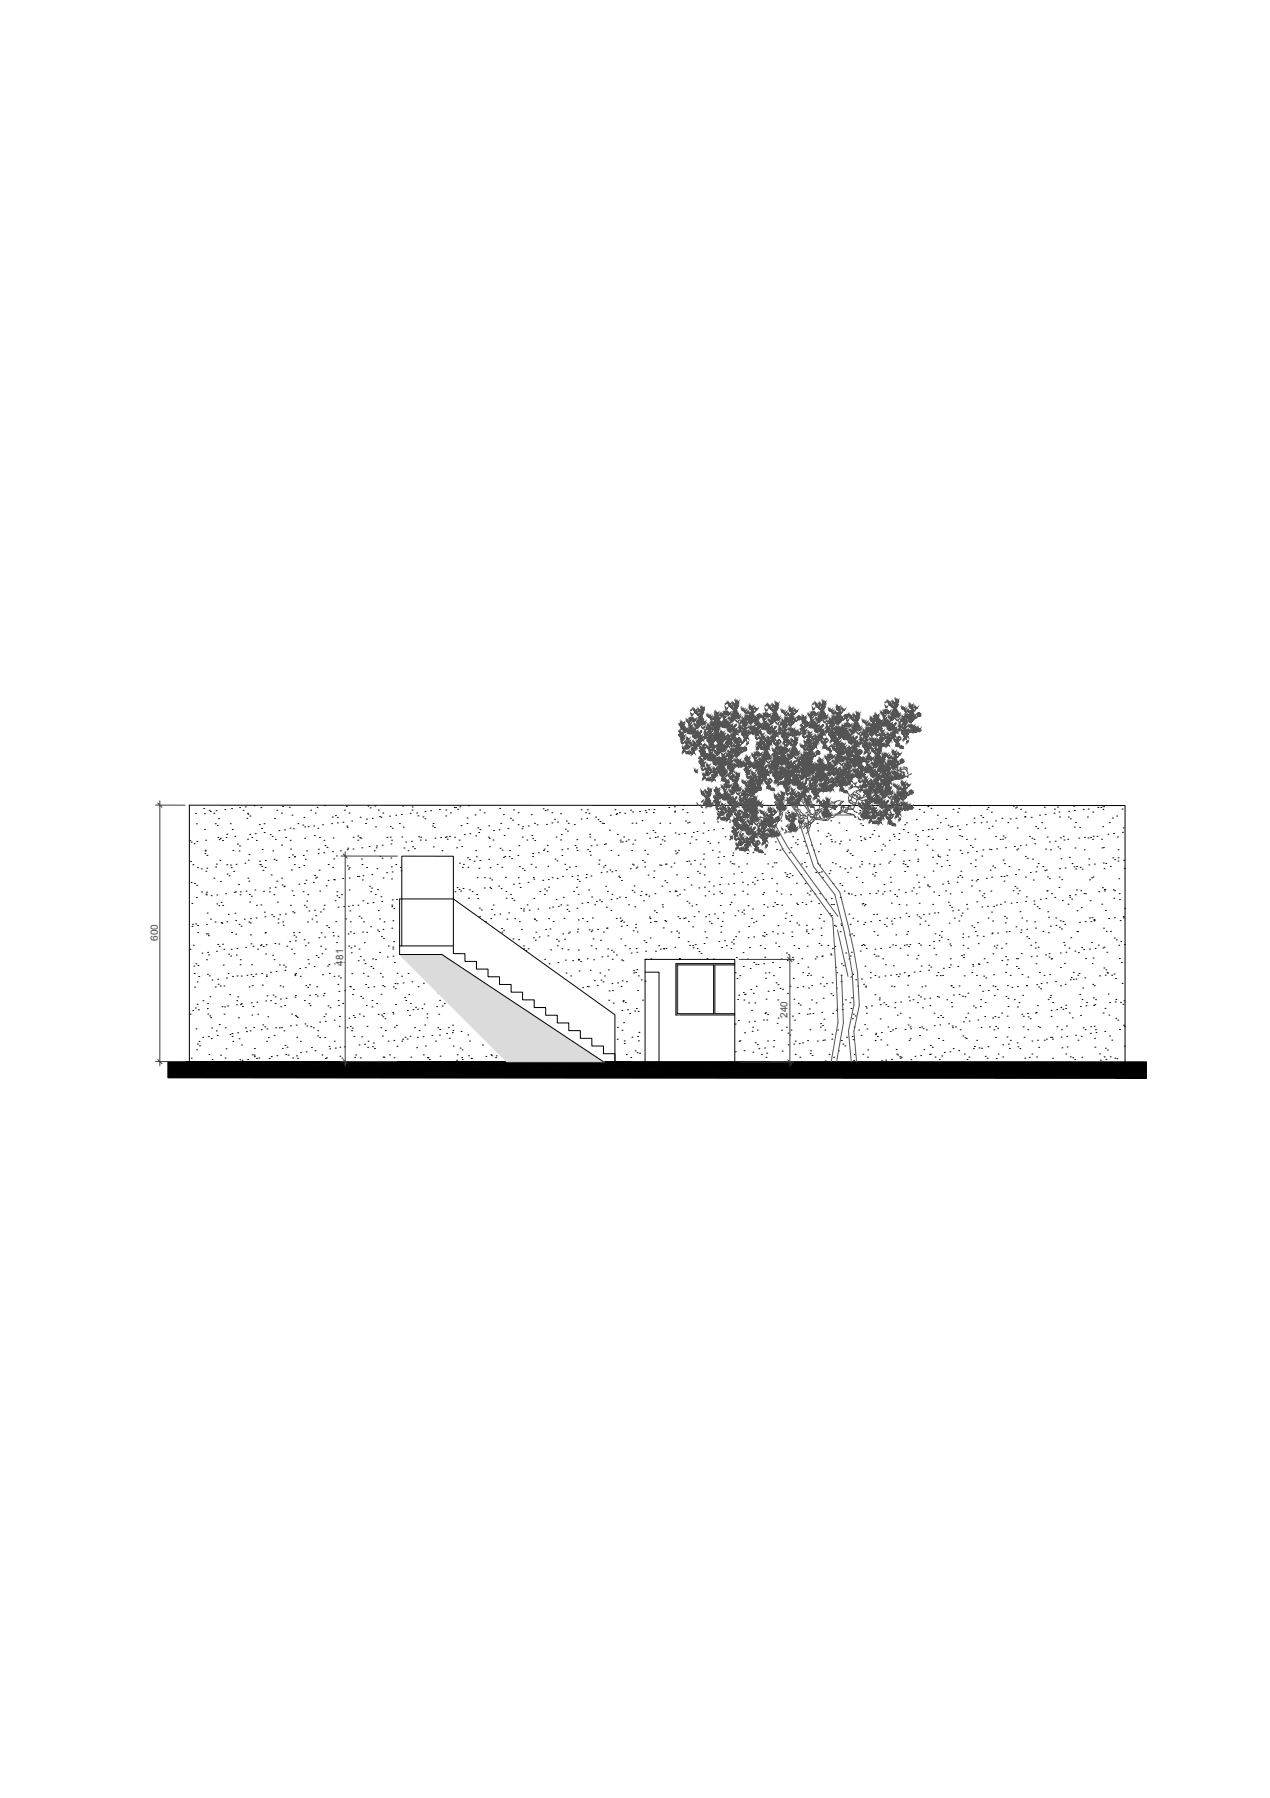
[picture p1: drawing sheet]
<svg xmlns="http://www.w3.org/2000/svg" width="594mm" height="841mm" viewBox="0 0 594 841" stroke-linecap="round" stroke-linejoin="round" font-family="sans-serif">
<defs><g id="words">
<g font-size="4.7" fill="#4c4c4c">
<text x="74" y="440" transform="rotate(-90 74 440)">600</text>
<text x="160" y="452" transform="rotate(-90 160 452)">481</text>
<text x="368" y="476" transform="rotate(-90 368 476)">240</text>
</g>
</g></defs>
<g fill="none" stroke="#000" stroke-width=".47">
<path d="M95 378h.1M98 379h.1M98 380h.1M101 379h.1M105 379h.1M108 378h.1M112 378h.1M114 379h.1M115 377h.1M119 377h.1M122 378h.1M129 379h.1"/>
<path d="M132 377h.1M135 378h.1M145 379h.1M148 378h.1M152 377h.1M161 379h.1M162 377h.1M172 377h.1M173 378h.1M175 377h.1M177 379h.1M188 377h.1"/>
<path d="M193 379h.1M193 377h.1M199 380h.1M201 379h.1M206 379h.1M209 379h.1M212 378h.1M213 378h.1M214 379h.1M215 377h.1M219 377h.1M224 379h.1"/>
<path d="M234 378h.1M240 379h.1M254 378h.1M255 379h.1M256 379h.1M272 379h.1M275 379h.1M288 379h.1M295 379h.1M296 380h.1M299 380h.1M302 379h.1"/>
<path d="M303 379h.1M306 379h.1M313 378h.1M315 377h.1M315 380h.1M316 379h.1M319 379h.1M320 377h.1M328 380h.1M335 379h.1M336 380h.1M342 379h.1"/>
<path d="M351 379h.1M355 379h.1M367 379h.1M368 379h.1M382 379h.1M395 379h.1M398 379h.1M399 379h.1M400 380h.1M402 379h.1M406 379h.1M408 379h.1"/>
<path d="M413 378h.1M414 379h.1M416 377h.1M416 380h.1M420 377h.1M422 378h.1M430 379h.1M432 380h.1M434 377h.1M435 378h.1M446 379h.1M448 380h.1"/>
<path d="M448 378h.1M454 377h.1M462 379h.1M462 378h.1M464 380h.1M474 377h.1M475 378h.1M477 379h.1M480 380h.1M488 378h.1M493 378h.1M495 378h.1"/>
<path d="M495 380h.1M500 379h.1M502 377h.1M502 379h.1M507 379h.1M509 378h.1M511 380h.1M514 378h.1M515 378h.1M515 377h.1M516 379h.1M516 377h.1"/>
<path d="M520 377h.1M525 378h.1M89 393h.1M89 394h.1M91 395h.1M91 380h.1M92 385h.1M92 394h.1M96 388h.1M96 381h.1M96 399h.1M96 398h.1"/>
<path d="M96 393h.1M100 380h.1M101 385h.1M102 386h.1M102 392h.1M102 383h.1M102 393h.1M103 392h.1M104 393h.1M106 392h.1M106 390h.1M108 385h.1"/>
<path d="M109 388h.1M109 398h.1M110 391h.1M111 395h.1M112 398h.1M112 396h.1M115 383h.1M116 393h.1M116 380h.1M116 381h.1M116 400h.1M117 390h.1"/>
<path d="M117 382h.1M118 392h.1M119 390h.1M120 393h.1M121 386h.1M122 388h.1M123 397h.1M123 385h.1M124 389h.1M126 390h.1M127 391h.1M128 398h.1"/>
<path d="M128 383h.1M129 393h.1M130 389h.1M132 380h.1M132 395h.1M133 388h.1M134 392h.1M136 387h.1M136 393h.1M136 397h.1M137 381h.1M137 400h.1"/>
<path d="M137 388h.1M139 385h.1M142 386h.1M142 382h.1M142 392h.1M143 387h.1M143 398h.1M144 387h.1M147 386h.1M147 391h.1M147 380h.1M149 387h.1"/>
<path d="M149 399h.1M149 397h.1M149 392h.1M151 386h.1M151 399h.1M152 393h.1M152 395h.1M153 396h.1M155 385h.1M155 382h.1M156 398h.1M156 392h.1"/>
<path d="M157 381h.1M158 385h.1M158 382h.1M159 398h.1M160 385h.1M162 386h.1M162 387h.1M162 397h.1M163 397h.1M163 380h.1M165 384h.1M165 397h.1"/>
<path d="M165 392h.1M167 391h.1M167 393h.1M168 392h.1M168 382h.1M169 392h.1M169 397h.1M171 385h.1M171 383h.1M173 396h.1M174 383h.1M175 398h.1"/>
<path d="M176 387h.1M176 397h.1M176 396h.1M178 382h.1M179 395h.1M179 380h.1M181 392h.1M182 382h.1M182 392h.1M183 387h.1M183 395h.1M183 393h.1"/>
<path d="M185 381h.1M187 385h.1M188 381h.1M188 391h.1M189 387h.1M189 397h.1M190 394h.1M191 398h.1M192 380h.1M192 394h.1M193 396h.1M194 397h.1"/>
<path d="M195 380h.1M195 382h.1M196 391h.1M197 393h.1M197 392h.1M198 382h.1M199 383h.1M199 393h.1M202 386h.1M203 385h.1M203 396h.1M203 387h.1"/>
<path d="M203 392h.1M206 392h.1M207 398h.1M208 392h.1M208 382h.1M209 391h.1M209 393h.1M210 391h.1M211 380h.1M213 392h.1M214 397h.1M215 393h.1"/>
<path d="M216 386h.1M216 396h.1M217 390h.1M218 385h.1M218 383h.1M220 390h.1M222 381h.1M223 391h.1M223 398h.1M223 387h.1M224 389h.1M224 388h.1"/>
<path d="M226 380h.1M228 392h.1M229 386h.1M229 392h.1M229 396h.1M231 393h.1M231 388h.1M233 388h.1M234 397h.1M234 385h.1M235 398h.1M235 381h.1"/>
<path d="M236 391h.1M238 388h.1M238 398h.1M239 383h.1M240 384h.1M242 386h.1M242 380h.1M243 396h.1M244 388h.1M244 392h.1M244 387h.1M246 393h.1"/>
<path d="M247 386h.1M248 381h.1M249 391h.1M249 399h.1M249 392h.1M250 385h.1M250 393h.1M251 386h.1M252 399h.1M254 398h.1M255 397h.1M256 386h.1"/>
<path d="M256 398h.1M256 395h.1M258 385h.1M258 380h.1M259 383h.1M260 392h.1M261 385h.1M262 381h.1M262 393h.1M262 390h.1M263 397h.1M264 388h.1"/>
<path d="M265 384h.1M265 389h.1M265 397h.1M266 385h.1M269 386h.1M269 395h.1M270 397h.1M270 393h.1M270 398h.1M272 383h.1M274 380h.1M274 383h.1"/>
<path d="M275 397h.1M275 380h.1M276 390h.1M276 398h.1M276 392h.1M276 400h.1M276 396h.1M278 393h.1M279 382h.1M279 395h.1M280 383h.1M281 384h.1"/>
<path d="M282 385h.1M283 395h.1M285 388h.1M285 381h.1M286 398h.1M288 381h.1M289 390h.1M290 380h.1M290 393h.1M290 394h.1M291 394h.1M292 391h.1"/>
<path d="M292 380h.1M293 394h.1M294 393h.1M295 398h.1M296 385h.1M296 395h.1M297 393h.1M297 385h.1M300 384h.1M302 398h.1M302 380h.1M302 390h.1"/>
<path d="M303 400h.1M304 392h.1M305 388h.1M306 380h.1M306 389h.1M306 392h.1M308 391h.1M309 385h.1M309 395h.1M310 393h.1M311 391h.1M311 393h.1"/>
<path d="M313 385h.1M316 390h.1M316 398h.1M316 399h.1M317 399h.1M317 398h.1M317 390h.1M320 390h.1M321 384h.1M321 380h.1M322 385h.1M323 394h.1"/>
<path d="M323 391h.1M324 389h.1M325 393h.1M326 389h.1M329 390h.1M329 399h.1M329 385h.1M331 394h.1M331 388h.1M332 394h.1M333 398h.1M334 388h.1"/>
<path d="M336 384h.1M336 394h.1M336 399h.1M337 380h.1M338 388h.1M339 391h.1M341 384h.1M341 393h.1M342 389h.1M343 399h.1M345 387h.1M345 385h.1"/>
<path d="M346 389h.1M347 390h.1M347 386h.1M349 384h.1M349 394h.1M349 398h.1M350 399h.1M352 386h.1M352 394h.1M352 399h.1M353 380h.1M355 391h.1"/>
<path d="M356 389h.1M356 399h.1M356 398h.1M357 380h.1M357 399h.1M357 393h.1M358 400h.1M358 385h.1M361 385h.1M362 385h.1M362 384h.1M363 386h.1"/>
<path d="M363 394h.1M363 397h.1M365 398h.1M365 384h.1M366 397h.1M367 390h.1M369 389h.1M369 380h.1M369 399h.1M370 397h.1M371 391h.1M372 394h.1"/>
<path d="M372 383h.1M373 393h.1M373 395h.1M375 383h.1M376 384h.1M376 394h.1M377 385h.1M377 396h.1M377 380h.1M377 399h.1M378 381h.1M379 382h.1"/>
<path d="M379 395h.1M381 398h.1M382 385h.1M382 389h.1M383 398h.1M384 395h.1M385 380h.1M386 381h.1M387 391h.1M387 390h.1M388 391h.1M388 381h.1"/>
<path d="M389 384h.1M389 393h.1M389 394h.1M390 394h.1M392 385h.1M393 380h.1M393 395h.1M393 393h.1M396 388h.1M396 398h.1M397 393h.1M397 381h.1"/>
<path d="M398 399h.1M402 383h.1M402 391h.1M403 385h.1M403 393h.1M403 386h.1M404 392h.1M405 393h.1M407 392h.1M408 390h.1M408 385h.1M409 389h.1"/>
<path d="M409 398h.1M411 391h.1M412 398h.1M413 395h.1M414 396h.1M416 383h.1M416 393h.1M418 381h.1M418 390h.1M418 391h.1M418 400h.1M419 382h.1"/>
<path d="M420 393h.1M420 390h.1M422 388h.1M423 398h.1M423 386h.1M424 385h.1M425 389h.1M428 398h.1M428 390h.1M429 383h.1M429 393h.1M429 391h.1"/>
<path d="M432 388h.1M434 395h.1M434 391h.1M434 388h.1M436 388h.1M436 398h.1M436 393h.1M438 388h.1M438 381h.1M439 400h.1M440 385h.1M442 383h.1"/>
<path d="M443 393h.1M443 386h.1M444 398h.1M444 387h.1M445 387h.1M448 386h.1M449 388h.1M449 391h.1M449 398h.1M450 391h.1M450 399h.1M452 386h.1"/>
<path d="M452 393h.1M453 399h.1M454 395h.1M455 396h.1M456 383h.1M456 385h.1M456 392h.1M457 398h.1M459 382h.1M459 385h.1M460 382h.1M460 398h.1"/>
<path d="M461 384h.1M462 387h.1M463 397h.1M464 397h.1M464 386h.1M466 384h.1M466 391h.1M466 397h.1M468 393h.1M469 383h.1M469 393h.1M469 391h.1"/>
<path d="M470 392h.1M470 397h.1M471 385h.1M473 383h.1M474 396h.1M475 383h.1M475 398h.1M476 387h.1M476 397h.1M477 396h.1M479 382h.1M480 395h.1"/>
<path d="M481 391h.1M482 382h.1M483 392h.1M484 393h.1M484 395h.1M484 387h.1M485 387h.1M486 381h.1M487 385h.1M489 387h.1M489 381h.1M489 397h.1"/>
<path d="M490 392h.1M491 394h.1M491 397h.1M493 380h.1M494 393h.1M495 396h.1M496 382h.1M496 397h.1M496 392h.1M497 391h.1M498 393h.1M499 393h.1"/>
<path d="M500 382h.1M501 383h.1M502 387h.1M503 397h.1M503 385h.1M505 392h.1M505 387h.1M507 397h.1M507 392h.1M509 382h.1M509 392h.1M510 392h.1"/>
<path d="M511 393h.1M511 391h.1M513 391h.1M515 393h.1M515 397h.1M516 387h.1M516 396h.1M518 390h.1M519 385h.1M520 383h.1M521 390h.1M522 382h.1"/>
<path d="M523 391h.1M523 397h.1M525 389h.1M525 387h.1M89 403h.1M89 413h.1M90 404h.1M91 413h.1M92 420h.1M92 414h.1M92 406h.1M94 406h.1"/>
<path d="M94 417h.1M96 408h.1M96 418h.1M96 419h.1M97 417h.1M97 406h.1M97 400h.1M99 419h.1M100 411h.1M101 406h.1M101 404h.1M101 419h.1"/>
<path d="M103 402h.1M103 412h.1M106 418h.1M106 404h.1M106 409h.1M107 410h.1M108 405h.1M108 406h.1M109 408h.1M110 417h.1M110 404h.1M112 414h.1"/>
<path d="M112 419h.1M112 417h.1M115 404h.1M115 417h.1M116 411h.1M116 402h.1M116 412h.1M117 418h.1M118 419h.1M119 416h.1M121 403h.1M121 404h.1"/>
<path d="M122 404h.1M122 405h.1M123 407h.1M123 417h.1M124 406h.1M124 402h.1M126 417h.1M126 415h.1M127 409h.1M128 419h.1M128 402h.1M129 415h.1"/>
<path d="M129 402h.1M129 412h.1M132 411h.1M132 414h.1M133 415h.1M133 414h.1M135 401h.1M136 407h.1M137 417h.1M137 419h.1M138 404h.1M138 401h.1"/>
<path d="M140 414h.1M140 406h.1M142 417h.1M142 400h.1M142 405h.1M142 413h.1M143 402h.1M143 412h.1M144 418h.1M147 413h.1M147 409h.1M148 411h.1"/>
<path d="M148 410h.1M149 407h.1M150 417h.1M153 414h.1M153 412h.1M154 404h.1M156 406h.1M156 402h.1M156 411h.1M156 412h.1M157 400h.1M158 417h.1"/>
<path d="M158 419h.1M158 420h.1M160 418h.1M160 411h.1M162 405h.1M163 407h.1M163 416h.1M163 411h.1M163 406h.1M167 410h.1M168 410h.1M169 402h.1"/>
<path d="M169 404h.1M169 412h.1M170 410h.1M171 406h.1M173 415h.1M173 417h.1M174 415h.1M174 409h.1M176 418h.1M176 406h.1M177 416h.1M178 401h.1"/>
<path d="M178 419h.1M179 401h.1M179 411h.1M181 408h.1M183 401h.1M183 405h.1M183 411h.1M183 408h.1M185 404h.1M187 406h.1M188 407h.1M213 417h.1"/>
<path d="M214 415h.1M215 416h.1M215 404h.1M215 417h.1M216 406h.1M217 416h.1M217 404h.1M219 401h.1M219 406h.1M220 416h.1M220 402h.1M221 417h.1"/>
<path d="M222 403h.1M223 401h.1M223 418h.1M223 411h.1M224 406h.1M224 402h.1M226 415h.1M227 411h.1M229 402h.1M229 411h.1M229 415h.1M229 406h.1"/>
<path d="M230 416h.1M230 412h.1M233 404h.1M233 414h.1M234 416h.1M235 406h.1M235 401h.1M236 401h.1M236 410h.1M237 417h.1M238 401h.1M239 418h.1"/>
<path d="M239 402h.1M240 414h.1M242 400h.1M242 411h.1M243 413h.1M243 405h.1M243 415h.1M244 406h.1M245 407h.1M247 413h.1M248 404h.1M249 401h.1"/>
<path d="M249 410h.1M250 411h.1M250 406h.1M252 417h.1M254 412h.1M255 418h.1M255 416h.1M256 417h.1M256 405h.1M256 411h.1M257 415h.1M258 411h.1"/>
<path d="M260 402h.1M261 403h.1M261 411h.1M263 400h.1M263 410h.1M263 420h.1M264 404h.1M265 407h.1M266 406h.1M267 410h.1M268 417h.1M269 405h.1"/>
<path d="M270 415h.1M270 411h.1M270 410h.1M270 418h.1M271 412h.1M274 411h.1M274 409h.1M275 416h.1M276 410h.1M277 420h.1M280 404h.1M280 402h.1"/>
<path d="M281 408h.1M282 406h.1M283 405h.1M283 415h.1M284 408h.1M284 417h.1M285 407h.1M286 408h.1M286 418h.1M288 407h.1M289 400h.1M289 410h.1"/>
<path d="M290 420h.1M290 410h.1M291 412h.1M293 420h.1M295 406h.1M296 416h.1M296 404h.1M296 405h.1M297 414h.1M297 417h.1M297 406h.1M298 406h.1"/>
<path d="M300 419h.1M300 417h.1M301 402h.1M301 403h.1M302 405h.1M302 418h.1M302 419h.1M303 409h.1M303 419h.1M306 410h.1M306 407h.1M306 418h.1"/>
<path d="M308 405h.1M309 405h.1M310 414h.1M311 412h.1M311 404h.1M312 404h.1M312 413h.1M313 417h.1M314 406h.1M315 404h.1M316 417h.1M316 409h.1"/>
<path d="M317 419h.1M318 418h.1M320 416h.1M321 403h.1M321 410h.1M322 403h.1M323 404h.1M323 414h.1M325 402h.1M326 408h.1M327 415h.1M327 408h.1"/>
<path d="M327 404h.1M329 402h.1M329 409h.1M329 415h.1M330 406h.1M330 419h.1M332 417h.1M332 412h.1M334 414h.1M334 418h.1M336 401h.1M336 404h.1"/>
<path d="M337 414h.1M337 417h.1M337 410h.1M338 418h.1M338 401h.1M341 414h.1M341 403h.1M342 404h.1M343 400h.1M343 409h.1M343 413h.1M343 404h.1"/>
<path d="M343 419h.1M345 405h.1M347 408h.1M347 413h.1M347 417h.1M349 404h.1M350 418h.1M350 414h.1M352 413h.1M353 414h.1M353 410h.1M354 412h.1"/>
<path d="M356 409h.1M357 418h.1M357 411h.1M359 404h.1M361 411h.1M361 405h.1M362 404h.1M363 404h.1M363 417h.1M363 413h.1M365 418h.1M367 408h.1"/>
<path d="M368 410h.1M368 409h.1M369 410h.1M369 409h.1M370 418h.1M371 410h.1M372 413h.1M375 409h.1M375 404h.1M376 403h.1M377 413h.1M377 405h.1"/>
<path d="M378 418h.1M378 419h.1M379 417h.1M381 418h.1M382 408h.1M382 404h.1M383 408h.1M383 405h.1M383 418h.1M384 408h.1M385 410h.1M388 409h.1"/>
<path d="M388 407h.1M389 403h.1M390 413h.1M391 404h.1M393 405h.1M393 413h.1M393 420h.1M394 414h.1M395 417h.1M395 406h.1M396 408h.1M397 418h.1"/>
<path d="M398 406h.1M398 418h.1M399 400h.1M400 419h.1M401 410h.1M402 405h.1M403 419h.1M403 403h.1M403 404h.1M403 413h.1M406 404h.1M407 418h.1"/>
<path d="M408 409h.1M409 405h.1M409 410h.1M409 408h.1M410 418h.1M411 417h.1M411 404h.1M413 418h.1M413 414h.1M414 417h.1M416 404h.1M416 417h.1"/>
<path d="M416 403h.1M416 410h.1M417 413h.1M418 418h.1M419 419h.1M420 416h.1M422 404h.1M423 403h.1M423 408h.1M423 404h.1M423 417h.1M424 405h.1"/>
<path d="M425 402h.1M426 417h.1M427 415h.1M429 418h.1M429 409h.1M429 403h.1M429 402h.1M430 413h.1M430 415h.1M432 410h.1M434 414h.1M435 415h.1"/>
<path d="M436 401h.1M436 407h.1M437 417h.1M438 404h.1M439 401h.1M439 419h.1M440 401h.1M440 405h.1M441 414h.1M442 417h.1M443 402h.1M443 400h.1"/>
<path d="M443 412h.1M444 413h.1M444 405h.1M444 418h.1M448 413h.1M448 410h.1M449 410h.1M449 408h.1M450 417h.1M450 410h.1M454 404h.1M454 414h.1"/>
<path d="M455 412h.1M456 405h.1M456 402h.1M457 412h.1M457 411h.1M458 417h.1M459 400h.1M459 419h.1M460 418h.1M460 420h.1M461 411h.1M463 407h.1"/>
<path d="M463 417h.1M464 410h.1M464 405h.1M465 406h.1M468 410h.1M469 402h.1M470 412h.1M470 410h.1M470 404h.1M471 410h.1M472 405h.1M474 417h.1"/>
<path d="M475 415h.1M475 409h.1M476 415h.1M476 418h.1M476 407h.1M477 417h.1M480 401h.1M480 410h.1M480 420h.1M482 408h.1M483 402h.1M483 412h.1"/>
<path d="M485 408h.1M485 405h.1M486 404h.1M488 405h.1M489 407h.1M490 417h.1M490 410h.1M491 411h.1M492 418h.1M493 420h.1M495 415h.1M495 410h.1"/>
<path d="M496 406h.1M496 402h.1M497 411h.1M498 406h.1M500 401h.1M500 419h.1M500 420h.1M501 404h.1M502 405h.1M503 419h.1M503 406h.1M503 416h.1"/>
<path d="M504 405h.1M505 406h.1M506 417h.1M506 407h.1M507 418h.1M508 418h.1M509 402h.1M509 405h.1M510 412h.1M511 411h.1M511 410h.1M512 404h.1"/>
<path d="M514 417h.1M516 415h.1M516 404h.1M516 406h.1M517 417h.1M517 416h.1M517 404h.1M519 405h.1M520 401h.1M521 416h.1M521 417h.1M521 402h.1"/>
<path d="M523 403h.1M523 401h.1M523 411h.1M523 418h.1M526 402h.1M526 406h.1M90 423h.1M90 433h.1M90 432h.1M91 432h.1M92 433h.1M92 436h.1"/>
<path d="M97 437h.1M97 432h.1M97 427h.1M97 438h.1M98 430h.1M101 431h.1M101 423h.1M102 424h.1M103 422h.1M103 431h.1M104 432h.1M104 423h.1"/>
<path d="M106 431h.1M107 428h.1M108 436h.1M110 427h.1M110 437h.1M110 431h.1M112 432h.1M113 433h.1M114 430h.1M116 431h.1M117 422h.1M117 432h.1"/>
<path d="M117 430h.1M117 437h.1M120 429h.1M120 423h.1M122 423h.1M124 427h.1M124 429h.1M124 436h.1M127 428h.1M128 429h.1M130 422h.1M130 432h.1"/>
<path d="M130 430h.1M131 428h.1M132 431h.1M132 433h.1M133 428h.1M136 423h.1M137 426h.1M137 436h.1M137 437h.1M138 427h.1M138 438h.1M140 436h.1"/>
<path d="M142 440h.1M142 423h.1M143 424h.1M143 421h.1M144 431h.1M144 426h.1M146 430h.1M147 426h.1M148 428h.1M148 431h.1M149 439h.1M150 427h.1"/>
<path d="M150 436h.1M151 425h.1M152 423h.1M152 438h.1M153 433h.1M154 434h.1M156 436h.1M156 438h.1M157 421h.1M157 431h.1M158 438h.1M158 424h.1"/>
<path d="M161 424h.1M162 430h.1M163 437h.1M163 424h.1M164 426h.1M164 431h.1M164 436h.1M165 423h.1M165 437h.1M167 423h.1M168 429h.1M169 429h.1"/>
<path d="M170 436h.1M170 421h.1M170 431h.1M172 436h.1M172 423h.1M173 433h.1M174 422h.1M176 435h.1M177 426h.1M177 436h.1M178 430h.1M178 438h.1"/>
<path d="M179 422h.1M179 435h.1M179 439h.1M180 431h.1M183 434h.1M183 423h.1M183 424h.1M183 421h.1M184 431h.1M184 425h.1M185 421h.1M212 420v-20h-24v42"/>
<path d="M212 420h-25v22h25M212 420l76 55v22v-4h-6v-4h-5v-3h-6v-4h-5v-4h-5v-3h-6v-4h-5v-3h-6v-4h-5v-4h-5v-3h-6v-4h-5v-3h-6v-4h-5zM219 420h.1M223 420h.1M224 425h.1M224 429h.1M225 426h.1M227 431h.1M230 430h.1M230 425h.1M231 423h.1M231 428h.1"/>
<path d="M234 428h.1M235 434h.1M235 436h.1M236 435h.1M237 420h.1M237 430h.1M238 427h.1M239 420h.1M240 439h.1M240 421h.1M241 430h.1M243 440h.1"/>
<path d="M243 431h.1M244 425h.1M244 435h.1M245 426h.1M245 425h.1M247 423h.1M247 426h.1M250 439h.1M250 420h.1M250 430h.1M250 440h.1M251 436h.1"/>
<path d="M251 431h.1M252 425h.1M252 438h.1M255 435h.1M256 438h.1M257 430h.1M257 425h.1M257 435h.1M258 424h.1M259 431h.1M260 421h.1M260 439h.1"/>
<path d="M261 424h.1M262 423h.1M263 437h.1M264 430h.1M264 439h.1M265 425h.1M265 423h.1M266 436h.1M266 426h.1M270 425h.1M270 436h.1M270 435h.1"/>
<path d="M270 430h.1M272 423h.1M272 430h.1M275 431h.1M275 422h.1M276 435h.1M276 436h.1M277 435h.1M277 429h.1M277 439h.1M278 423h.1M279 422h.1"/>
<path d="M279 435h.1M280 421h.1M281 440h.1M281 422h.1M282 436h.1M284 424h.1M284 434h.1M286 426h.1M286 421h.1M288 430h.1M288 420h.1M290 429h.1"/>
<path d="M290 431h.1M290 439h.1M291 433h.1M291 430h.1M292 431h.1M293 433h.1M294 423h.1M296 435h.1M297 424h.1M297 434h.1M297 432h.1M298 436h.1"/>
<path d="M301 421h.1M301 440h.1M304 429h.1M304 430h.1M304 439h.1M304 431h.1M306 426h.1M306 431h.1M307 431h.1M307 427h.1M310 423h.1M310 424h.1"/>
<path d="M310 434h.1M311 431h.1M314 436h.1M316 436h.1M317 429h.1M317 439h.1M317 436h.1M318 430h.1M320 430h.1M321 429h.1M321 422h.1M322 431h.1"/>
<path d="M322 422h.1M324 424h.1M324 434h.1M325 429h.1M326 423h.1M327 426h.1M330 436h.1M330 429h.1M330 439h.1M332 428h.1M332 431h.1M333 432h.1"/>
<path d="M334 428h.1M336 430h.1M337 424h.1M337 436h.1M337 433h.1M338 431h.1M338 427h.1M341 423h.1M342 422h.1M343 440h.1M344 428h.1M344 438h.1"/>
<path d="M345 426h.1M345 436h.1M347 427h.1M348 426h.1M348 428h.1M350 424h.1M350 439h.1M350 433h.1M351 430h.1M352 425h.1M352 432h.1M353 438h.1"/>
<path d="M354 431h.1M357 438h.1M357 428h.1M357 423h.1M357 436h.1M358 437h.1M359 424h.1M361 436h.1M361 424h.1M362 422h.1M363 423h.1M364 437h.1"/>
<path d="M364 423h.1M364 433h.1M366 423h.1M366 436h.1M367 430h.1M368 427h.1M369 431h.1M370 428h.1M370 436h.1M370 438h.1M373 422h.1M373 432h.1"/>
<path d="M373 423h.1M374 433h.1M375 422h.1M377 423h.1M377 436h.1M377 433h.1M377 435h.1M378 437h.1M379 422h.1M380 435h.1M383 423h.1M383 430h.1"/>
<path d="M384 428h.1M384 434h.1M384 438h.1M385 431h.1M386 421h.1M388 427h.1M389 420h.1M389 423h.1M389 428h.1M390 423h.1M390 433h.1M391 433h.1"/>
<path d="M393 436h.1M393 432h.1M394 433h.1M397 428h.1M397 437h.1M398 432h.1M398 437h.1M399 429h.1M399 438h.1M401 431h.1M403 423h.1M404 423h.1"/>
<path d="M404 432h.1M404 424h.1M405 431h.1M405 423h.1M407 431h.1M409 428h.1M409 436h.1M410 428h.1M410 437h.1M411 431h.1M414 432h.1M415 433h.1"/>
<path d="M415 429h.1M417 431h.1M417 422h.1M417 432h.1M418 430h.1M419 437h.1M420 423h.1M421 429h.1M424 427h.1M424 423h.1M424 437h.1M425 436h.1"/>
<path d="M425 429h.1M429 428h.1M430 429h.1M430 422h.1M430 432h.1M431 429h.1M432 428h.1M433 431h.1M434 433h.1M435 428h.1M436 423h.1M437 427h.1"/>
<path d="M437 437h.1M439 427h.1M439 437h.1M440 438h.1M440 436h.1M443 439h.1M444 422h.1M444 432h.1M444 423h.1M445 424h.1M446 426h.1M446 429h.1"/>
<path d="M448 426h.1M448 431h.1M449 428h.1M450 427h.1M450 439h.1M450 437h.1M452 423h.1M452 425h.1M453 438h.1M455 433h.1M456 434h.1M456 436h.1"/>
<path d="M457 422h.1M457 438h.1M457 432h.1M459 424h.1M460 438h.1M462 424h.1M462 429h.1M464 427h.1M464 437h.1M464 436h.1M464 431h.1M465 424h.1"/>
<path d="M466 423h.1M467 436h.1M468 423h.1M470 429h.1M470 422h.1M470 432h.1M471 436h.1M471 429h.1M472 436h.1M473 422h.1M475 434h.1M476 422h.1"/>
<path d="M477 426h.1M477 436h.1M478 435h.1M478 429h.1M480 422h.1M480 431h.1M480 435h.1M480 438h.1M481 439h.1M484 421h.1M484 423h.1M484 431h.1"/>
<path d="M484 434h.1M485 424h.1M486 425h.1M487 421h.1M488 436h.1M489 420h.1M490 426h.1M490 436h.1M490 429h.1M491 433h.1M494 429h.1M494 433h.1"/>
<path d="M496 434h.1M496 431h.1M496 435h.1M497 421h.1M497 431h.1M498 432h.1M500 423h.1M501 439h.1M501 421h.1M504 436h.1M504 426h.1M505 431h.1"/>
<path d="M506 425h.1M508 431h.1M510 429h.1M510 421h.1M510 431h.1M511 429h.1M512 431h.1M512 430h.1M515 423h.1M516 434h.1M517 426h.1M517 436h.1"/>
<path d="M519 430h.1M519 436h.1M521 420h.1M521 439h.1M521 429h.1M522 440h.1M524 421h.1M524 431h.1M525 429h.1M526 425h.1M89 444h.1M90 442h.1"/>
<path d="M91 452h.1M91 455h.1M92 451h.1M92 459h.1M93 452h.1M93 457h.1M94 446h.1M97 449h.1M97 456h.1M97 445h.1M98 447h.1M98 456h.1"/>
<path d="M99 458h.1M101 445h.1M102 458h.1M102 442h.1M103 443h.1M104 442h.1M104 451h.1M105 444h.1M106 457h.1M107 455h.1M107 446h.1M108 447h.1"/>
<path d="M108 444h.1M109 457h.1M111 447h.1M111 444h.1M111 457h.1M112 451h.1M112 449h.1M113 457h.1M115 443h.1M115 456h.1M117 456h.1M117 441h.1"/>
<path d="M118 451h.1M118 457h.1M118 443h.1M120 456h.1M120 444h.1M122 442h.1M122 455h.1M123 443h.1M124 446h.1M124 442h.1M125 456h.1M125 457h.1"/>
<path d="M126 455h.1M128 447h.1M128 449h.1M129 441h.1M129 454h.1M130 442h.1M131 451h.1M133 451h.1M133 454h.1M134 452h.1M134 443h.1M135 440h.1"/>
<path d="M136 444h.1M138 446h.1M138 456h.1M138 440h.1M138 455h.1M140 453h.1M140 457h.1M143 453h.1M143 442h.1M144 449h.1M144 441h.1M144 451h.1"/>
<path d="M147 452h.1M148 447h.1M149 448h.1M150 443h.1M151 446h.1M151 456h.1M152 444h.1M153 452h.1M154 451h.1M154 455h.1M156 457h.1M156 451h.1"/>
<path d="M157 441h.1M158 451h.1M158 457h.1M159 457h.1M160 449h.1M161 450h.1M163 443h.1M164 443h.1M164 446h.1M165 455h.1M166 443h.1M168 449h.1"/>
<path d="M168 444h.1M168 447h.1M170 455h.1M170 449h.1M170 441h.1M171 451h.1M172 457h.1M174 452h.1M174 448h.1M174 453h.1M176 449h.1M178 445h.1"/>
<path d="M178 455h.1M179 457h.1M181 448h.1M182 443h.1M184 444h.1M184 443h.1M184 447h.1M184 440h.1M184 450h.1M186 455h.1M187 442v4h20l75 51M188 457h.1"/>
<path d="M189 460h.1M191 455h.1M193 459h.1M198 460h.1M245 442h.1M245 444h.1M246 445h.1M247 444h.1M255 449h.1M257 451h.1M258 444h.1M261 442h.1"/>
<path d="M261 450h.1M261 440h.1M263 444h.1M264 449h.1M265 455h.1M266 444h.1M267 457h.1M268 449h.1M271 444h.1M271 449h.1M271 454h.1M272 450h.1"/>
<path d="M275 448h.1M276 454h.1M276 442h.1M278 449h.1M278 459h.1M279 444h.1M281 455h.1M281 458h.1M282 448h.1M282 459h.1M283 457h.1M284 447h.1"/>
<path d="M284 444h.1M285 454h.1M286 444h.1M286 449h.1M287 445h.1M288 447h.1M289 460h.1M291 449h.1M291 459h.1M292 442h.1M293 459h.1M294 444h.1"/>
<path d="M295 446h.1M296 454h.1M296 455h.1M297 455h.1M298 444h.1M298 454h.1M298 445h.1M299 456h.1M300 458h.1M302 459h.1M302 455h6v42M302 445h.1"/>
<path d="M302 449h.1M302 441h.1M304 448h.1M307 445h.1M308 442h.1M309 444h.1M310 444h.1M311 444h.1M316 443h.1M317 451h17v23h-17zM318 448h.1M318 449h.1"/>
<path d="M322 440h.1M323 442h.1M324 442h.1M324 443h.1M325 442h.1M326 444h.1M327 445h.1M328 446h.1M329 441h.1M331 448h.1M334 449h.1M336 440h.1"/>
<path d="M338 443h.1M339 440h.1M340 442h.1M342 444h.1M342 441h.1M343 442h.1M344 451h-28v24h28M344 451h-10v23h10M344 455h.1M344 448h.1M345 458h.1M346 456h.1"/>
<path d="M348 446h.1M348 452h.1M350 449h.1M351 443h.1M351 453h.1M353 450h.1M353 451h.1M355 451h.1M356 442h.1M357 451h.1M358 448h.1M358 444h.1"/>
<path d="M358 455h.1M358 458h.1M360 455h.1M361 450h.1M362 456h.1M363 441h.1M363 460h.1M364 443h.1M365 453h.1M365 449h.1M368 446h.1M368 449h.1"/>
<path d="M369 447h.1M371 448h.1M371 449h.1M371 458h.1M371 442h.1M373 451h.1M374 444h.1M375 448h.1M375 455h.1M378 443h.1M378 456h.1M378 452h.1"/>
<path d="M378 455h.1M379 456h.1M381 449h.1M382 448h.1M383 441h.1M384 442h.1M384 447h.1M385 447h.1M385 457h.1M387 442h.1M388 446h.1M389 447h.1"/>
<path d="M389 460h.1M389 444h.1M391 443h.1M391 452h.1M391 455h.1M393 459h.1M393 456h.1M393 451h.1M394 452h.1M396 446h.1M397 449h.1M398 447h.1"/>
<path d="M398 457h.1M398 445h.1M399 456h.1M400 458h.1M402 445h.1M403 458h.1M403 442h.1M404 442h.1M405 452h.1M405 444h.1M407 457h.1M407 455h.1"/>
<path d="M409 446h.1M409 444h.1M409 456h.1M410 447h.1M411 447h.1M411 457h.1M412 444h.1M413 448h.1M414 457h.1M414 451h.1M416 443h.1M417 456h.1"/>
<path d="M418 442h.1M418 452h.1M419 442h.1M419 456h.1M420 457h.1M421 456h.1M421 444h.1M423 442h.1M423 455h.1M424 442h.1M424 447h.1M425 457h.1"/>
<path d="M425 443h.1M425 456h.1M426 442h.1M428 455h.1M429 448h.1M429 447h.1M430 441h.1M430 454h.1M431 442h.1M431 452h.1M434 454h.1M434 451h.1"/>
<path d="M435 442h.1M435 452h.1M437 440h.1M437 444h.1M438 447h.1M438 456h.1M439 455h.1M439 440h.1M440 456h.1M441 456h.1M441 453h.1M444 453h.1"/>
<path d="M444 442h.1M444 448h.1M445 451h.1M445 442h.1M448 452h.1M450 447h.1M450 442h.1M451 448h.1M451 447h.1M451 456h.1M453 444h.1M455 455h.1"/>
<path d="M455 451h.1M455 452h.1M457 456h.1M458 441h.1M458 451h.1M460 457h.1M460 448h.1M461 457h.1M462 450h.1M464 446h.1M465 456h.1M465 443h.1"/>
<path d="M466 443h.1M466 442h.1M468 444h.1M469 449h.1M470 455h.1M470 447h.1M470 441h.1M471 451h.1M471 449h.1M472 456h.1M475 448h.1M475 452h.1"/>
<path d="M476 448h.1M476 453h.1M478 446h.1M478 456h.1M481 457h.1M482 442h.1M482 448h.1M484 441h.1M484 443h.1M485 451h.1M485 447h.1M486 443h.1"/>
<path d="M486 455h.1M488 456h.1M489 447h.1M490 460h.1M491 448h.1M491 446h.1M491 456h.1M492 449h.1M492 448h.1M494 459h.1M496 446h.1M496 453h.1"/>
<path d="M498 441h.1M498 451h.1M498 442h.1M499 445h.1M500 443h.1M501 458h.1M501 457h.1M502 455h.1M502 458h.1M503 445h.1M503 458h.1M504 456h.1"/>
<path d="M504 446h.1M505 455h.1M506 443h.1M507 444h.1M507 457h.1M508 448h.1M510 444h.1M510 441h.1M511 451h.1M511 448h.1M512 444h.1M514 442h.1"/>
<path d="M514 456h.1M516 443h.1M516 453h.1M517 456h.1M517 454h.1M518 445h.1M518 455h.1M520 456h.1M521 456h.1M522 458h.1M523 442h.1M524 448h.1"/>
<path d="M524 440h.1M525 450h.1M525 460h.1M526 442h.1M89 474h.1M90 473h.1M91 462h.1M91 471h.1M92 470h.1M93 472h.1M95 468h.1M97 472h.1"/>
<path d="M97 469h.1M97 474h.1M98 475h.1M98 466h.1M99 476h.1M101 462h.1M102 460h.1M103 479h.1M103 461h.1M104 471h.1M105 461h.1M105 474h.1"/>
<path d="M105 471h.1M106 471h.1M107 465h.1M111 470h.1M111 468h.1M111 466h.1M112 476h.1M112 470h.1M113 469h.1M113 471h.1M117 462h.1M118 469h.1"/>
<path d="M118 475h.1M118 461h.1M118 471h.1M120 469h.1M121 474h.1M123 461h.1M123 479h.1M124 468h.1M125 466h.1M125 476h.1M127 468h.1M128 465h.1"/>
<path d="M129 469h.1M129 466h.1M131 461h.1M131 467h.1M131 471h.1M132 462h.1M133 470h.1M134 467h.1M136 480h.1M136 474h.1M138 466h.1M138 475h.1"/>
<path d="M139 475h.1M139 479h.1M139 476h.1M142 468h.1M143 479h.1M143 461h.1M144 480h.1M144 462h.1M144 469h.1M145 461h.1M145 466h.1M145 470h.1"/>
<path d="M147 465h.1M148 462h.1M148 466h.1M150 478h.1M151 466h.1M152 476h.1M152 465h.1M152 478h.1M152 474h.1M153 471h.1M154 471h.1M156 477h.1"/>
<path d="M158 460h.1M158 468h.1M158 470h.1M158 464h.1M159 475h.1M160 469h.1M161 463h.1M163 476h.1M164 461h.1M164 462h.1M165 465h.1M165 475h.1"/>
<path d="M165 463h.1M166 476h.1M168 474h.1M169 466h.1M170 467h.1M170 475h.1M171 461h.1M171 470h.1M172 462h.1M174 468h.1M174 471h.1M175 462h.1"/>
<path d="M176 469h.1M177 474h.1M178 465h.1M179 475h.1M179 461h.1M179 476h.1M179 474h.1M180 462h.1M180 476h.1M184 474h.1M184 462h.1M185 460h.1"/>
<path d="M185 462h.1M185 470h.1M185 480h.1M186 460h.1M189 467h.1M190 468h.1M191 473h.1M191 465h.1M191 475h.1M192 469h.1M193 472h.1M194 471h.1"/>
<path d="M195 472h.1M196 462h.1M197 472h.1M198 470h.1M199 479h.1M200 474h.1M200 476h.1M204 471h.1M205 465h.1M205 474h.1M206 468h.1M207 471h.1"/>
<path d="M208 469h.1M212 480h.1M273 462h.1M275 461h.1M275 462h.1M279 461h.1M285 468h.1M285 463h.1M286 460h.1M286 463h.1M287 469h.1M290 461h.1"/>
<path d="M291 473h.1M291 469h.1M292 468h.1M292 478h.1M292 469h.1M294 472h.1M295 474h.1M297 473h.1M298 472h.1M298 463h.1M298 473h.1M300 468h.1"/>
<path d="M344 479h.1M345 468h.1M345 477h.1M346 465h.1M348 464h.1M348 468h.1M348 465h.1M349 465h.1M350 469h.1M350 478h.1M351 463h.1M351 473h.1"/>
<path d="M352 465h.1M353 478h.1M353 469h.1M354 461h.1M357 477h.1M358 474h.1M358 467h.1M359 477h.1M359 475h.1M359 464h.1M362 463h.1M363 479h.1"/>
<path d="M364 468h.1M364 476h.1M364 461h.1M365 462h.1M365 472h.1M366 469h.1M366 463h.1M367 476h.1M368 465h.1M369 461h.1M371 475h.1M371 467h.1"/>
<path d="M372 477h.1M373 462h.1M373 469h.1M374 474h.1M374 470h.1M376 462h.1M378 474h.1M378 462h.1M379 472h.1M379 474h.1M380 468h.1M380 461h.1"/>
<path d="M380 474h.1M382 469h.1M384 460h.1M384 479h.1M384 474h.1M385 480h.1M385 467h.1M385 461h.1M385 477h.1M387 460h.1M389 465h.1M389 474h.1"/>
<path d="M390 466h.1M391 462h.1M391 473h.1M391 472h.1M394 472h.1M394 470h.1M395 468h.1M398 469h.1M398 472h.1M398 467h.1M399 477h.1M399 474h.1"/>
<path d="M400 475h.1M401 461h.1M404 460h.1M404 479h.1M405 461h.1M405 462h.1M405 471h.1M405 474h.1M408 470h.1M409 465h.1M411 468h.1M411 467h.1"/>
<path d="M412 477h.1M412 470h.1M413 469h.1M414 470h.1M415 471h.1M417 461h.1M418 462h.1M418 471h.1M419 469h.1M420 475h.1M421 474h.1M421 469h.1"/>
<path d="M425 461h.1M425 479h.1M425 466h.1M425 476h.1M425 468h.1M427 468h.1M429 469h.1M430 465h.1M431 466h.1M431 462h.1M431 471h.1M432 467h.1"/>
<path d="M433 461h.1M435 467h.1M435 470h.1M437 474h.1M437 480h.1M438 466h.1M439 476h.1M439 466h.1M440 479h.1M440 475h.1M441 476h.1M443 468h.1"/>
<path d="M444 479h.1M445 461h.1M445 469h.1M445 471h.1M445 480h.1M446 462h.1M446 465h.1M449 465h.1M449 461h.1M450 466h.1M451 478h.1M451 466h.1"/>
<path d="M452 476h.1M453 474h.1M453 465h.1M453 478h.1M455 471h.1M456 471h.1M457 477h.1M458 461h.1M458 471h.1M459 468h.1M460 464h.1M461 475h.1"/>
<path d="M461 469h.1M462 463h.1M464 476h.1M464 461h.1M465 466h.1M465 476h.1M465 461h.1M466 463h.1M467 476h.1M468 474h.1M470 466h.1M471 475h.1"/>
<path d="M471 461h.1M471 471h.1M471 467h.1M473 462h.1M474 468h.1M476 471h.1M476 461h.1M477 469h.1M478 474h.1M478 466h.1M479 475h.1M480 461h.1"/>
<path d="M481 474h.1M481 476h.1M482 477h.1M484 474h.1M485 474h.1M485 461h.1M485 470h.1M486 462h.1M487 463h.1M487 460h.1M490 468h.1M491 467h.1"/>
<path d="M491 466h.1M492 475h.1M492 473h.1M492 469h.1M494 472h.1M496 461h.1M496 471h.1M497 472h.1M498 460h.1M498 472h.1M498 470h.1M499 480h.1"/>
<path d="M500 474h.1M502 476h.1M505 465h.1M505 471h.1M505 475h.1M506 468h.1M506 462h.1M508 470h.1M508 469h.1M511 460h.1M511 467h.1M511 470h.1"/>
<path d="M512 461h.1M512 470h.1M512 468h.1M516 474h.1M517 472h.1M518 465h.1M519 475h.1M519 469h.1M522 469h.1M522 476h.1M522 468h.1M523 477h.1"/>
<path d="M524 469h.1M525 470h.1M525 480h.1M526 468h.1M79 497h457v7h-457zM89 497v-120h437v120M89 495h.1M92 481h.1M92 491h.1M92 488h.1M93 487h.1M93 489h.1"/>
<path d="M95 485h.1M97 485h.1M98 493h.1M99 486h.1M99 481h.1M99 496h.1M101 482h.1M102 484h.1M103 494h.1M105 495h.1M105 481h.1M106 491h.1"/>
<path d="M108 484h.1M109 483h.1M109 485h.1M109 487h.1M111 483h.1M112 486h.1M112 496h.1M113 489h.1M113 496h.1M115 481h.1M115 483h.1M116 496h.1"/>
<path d="M117 482h.1M118 493h.1M119 481h.1M119 493h.1M119 494h.1M119 490h.1M120 495h.1M121 495h.1M122 482h.1M124 480h.1M125 487h.1M125 481h.1"/>
<path d="M126 485h.1M126 495h.1M127 494h.1M128 484h.1M129 481h.1M129 494h.1M131 481h.1M132 481h.1M132 490h.1M133 482h.1M133 489h.1M134 493h.1"/>
<path d="M134 490h.1M135 493h.1M137 495h.1M139 494h.1M139 485h.1M139 495h.1M141 487h.1M141 492h.1M143 492h.1M145 480h.1M146 490h.1M146 481h.1"/>
<path d="M147 491h.1M149 485h.1M149 482h.1M151 493h.1M152 485h.1M152 495h.1M153 495h.1M154 489h.1M154 491h.1M156 487h.1M157 490h.1M159 480h.1"/>
<path d="M159 490h.1M159 494h.1M160 495h.1M161 490h.1M162 481h.1M164 480h.1M164 482h.1M165 481h.1M166 485h.1M166 495h.1M166 493h.1M168 489h.1"/>
<path d="M169 495h.1M169 485h.1M171 488h.1M172 480h.1M172 490h.1M172 487h.1M174 490h.1M175 488h.1M175 490h.1M178 481h.1M179 485h.1M179 494h.1"/>
<path d="M180 495h.1M180 482h.1M182 487h.1M182 493h.1M184 487h.1M184 495h.1M184 481h.1M186 489h.1M188 487h.1M188 486h.1M189 485h.1M190 486h.1"/>
<path d="M192 485h.1M192 494h.1M194 481h.1M195 490h.1M195 485h.1M196 482h.1M198 485h.1M198 493h.1M199 489h.1M200 495h.1M201 496h.1M202 484h.1"/>
<path d="M204 487h.1M205 481h.1M206 484h.1M206 482h.1M206 494h.1M209 483h.1M210 481h.1M210 486h.1M212 483h.1M212 482h.1M212 489h.1M214 496h.1"/>
<path d="M214 493h.1M215 490h.1M216 482h.1M216 495h.1M216 491h.1M216 496h.1M219 484h.1M219 494h.1M220 487h.1M220 495h.1M221 495h.1M226 489h.1"/>
<path d="M227 494h.1M230 493h.1M230 494h.1M232 495h.1M232 494h.1M289 486h.1M289 481h.1M291 482h.1M292 488h.1M292 487h.1M293 493h.1M295 495h.1"/>
<path d="M296 485h.1M297 492h.1M298 492h.1M298 485h.1M299 487h.1M299 483h.1M299 493h.1M302 497v-48h42v48M344 492h.1M346 487h.1M348 491h.1M348 483h.1"/>
<path d="M352 482h.1M352 480h.1M352 492h.1M353 488h.1M354 482h.1M354 489h.1M355 491h.1M356 493h.1M358 490h.1M358 495h.1M359 493h.1M359 487h.1"/>
<path d="M359 497h.1M362 490h.1M362 487h.1M366 482h.1M366 492h.1M368 480h.1M369 483h.1M369 489h.1M369 484h.1M370 482h.1M371 488h.1M372 487h.1"/>
<path d="M372 493h.1M374 488h.1M374 495h.1M375 488h.1M378 487h.1M379 482h.1M379 493h.1M379 492h.1M380 494h.1M382 487h.1M384 480h.1M385 487h.1"/>
<path d="M386 486h.1M386 482h.1M386 496h.1M388 493h.1M389 486h.1M389 484h.1M390 495h.1M392 482h.1M392 492h.1M394 487h.1M394 488h.1M395 489h.1"/>
<path d="M396 485h.1M399 485h.1M399 486h.1M399 496h.1M399 480h.1M400 493h.1M402 482h.1M403 484h.1M404 493h.1M406 481h.1M406 494h.1M406 491h.1"/>
<path d="M409 487h.1M409 484h.1M410 483h.1M410 485h.1M412 486h.1M412 483h.1M412 496h.1M414 496h.1M415 489h.1M415 480h.1M416 482h.1M417 496h.1"/>
<path d="M417 482h.1M419 481h.1M419 491h.1M419 493h.1M420 493h.1M421 494h.1M421 495h.1M422 494h.1M423 482h.1M425 487h.1M426 486h.1M426 480h.1"/>
<path d="M426 481h.1M426 496h.1M428 494h.1M430 481h.1M430 484h.1M431 494h.1M431 480h.1M432 481h.1M432 491h.1M433 482h.1M435 493h.1M435 489h.1"/>
<path d="M436 490h.1M437 494h.1M439 486h.1M439 496h.1M440 494h.1M441 487h.1M442 492h.1M444 492h.1M446 481h.1M446 490h.1M447 480h.1M448 491h.1"/>
<path d="M449 482h.1M450 485h.1M451 493h.1M451 485h.1M452 486h.1M452 496h.1M453 494h.1M455 490h.1M456 489h.1M457 487h.1M458 490h.1M459 481h.1"/>
<path d="M459 490h.1M461 494h.1M462 495h.1M462 490h.1M463 480h.1M465 482h.1M466 485h.1M466 480h.1M466 495h.1M467 481h.1M467 493h.1M469 489h.1"/>
<path d="M469 494h.1M471 485h.1M472 488h.1M472 481h.1M472 490h.1M473 487h.1M476 488h.1M476 490h.1M477 490h.1M479 480h.1M479 485h.1M479 495h.1"/>
<path d="M481 482h.1M481 495h.1M483 487h.1M483 493h.1M485 494h.1M485 487h.1M486 480h.1M486 490h.1M486 481h.1M488 487h.1M489 486h.1M491 485h.1"/>
<path d="M492 485h.1M492 495h.1M492 486h.1M494 480h.1M496 485h.1M496 482h.1M497 490h.1M498 493h.1M499 485h.1M499 490h.1M501 494h.1M502 495h.1"/>
<path d="M503 496h.1M503 484h.1M504 487h.1M506 485h.1M506 495h.1M507 481h.1M508 482h.1M510 483h.1M510 480h.1M512 480h.1M512 486h.1M512 490h.1"/>
<path d="M512 482h.1M513 483h.1M514 493h.1M515 496h.1M516 494h.1M517 482h.1M517 490h.1M517 496h.1M518 491h.1M519 485h.1M519 494h.1M520 487h.1"/>
<path d="M521 495h.1M522 495h.1M524 482h.1M526 489h.1M526 480h.1"/>
</g>
<path d="M79 497l457 7h-457zM79 497h457v7z" fill="#000" stroke="#000" stroke-width=".47"/>
<g fill="#dbdbdb" stroke="#dbdbdb" stroke-width=".47">
<path d="M187 446l95 51h-45z"/>
<path d="M187 446h20l75 51z"/>
<path d="M316 451h1h-1z"/>
<path d="M317 451v1z"/>
<path d="M317 452v22z"/>
<path d="M316 451l1 23h-1z"/>
<path d="M316 451h1v23z"/>
<path d="M316 474l1 1h-1z"/>
<path d="M316 474h1v1z"/>
</g>
<g fill="none" stroke="#545454" stroke-width=".47">
<path d="M318 339h1zM318 339v1zM318 338h1l-1 1zM318 340h1zM318 338l1 1v-1v1l1-1-1 1zM319 339v1zM319 339v1v-2v2l1-1-1 1zM320 340h-1zM321 337l1 1-1-1 1 1 1-1-1 1zM322 338l1 1-1-1 1 1 1-1-1 1zM322 339l1 1v-1v1l1-1-1 1zM322 336l1 1v-1v1h1h-1z"/>
<path d="M323 336h1zM323 336l1 1zM323 332h1zM323 335h1l-1 1zM323 334v1l1-1v1h-1zM324 336v1v-1v1h1h-1zM324 336l1 1-1-1 1 1zM324 336l1 1-1-1 1 1 1-1-1 1zM324 332l1 1v-2v2l1-1-1 1zM325 339v1v-1v1l1-1-1 1zM325 333v1v-1v1l1-1-1 1zM325 333l1 1-1-2 1 2v-1v1z"/>
<path d="M325 340l1 1v-2v2l1-1-1 1zM326 338v1v-2v2l1-1-1 1zM326 339l1 1-1-1 1 1v-1v1zM326 334l1 1-1-2 1 2v-1v1zM326 337l1 1v-1v1l1-1-1 1zM326 332l1 1v-1v1l1-1-1 1zM327 336h1zM327 335l1 1zM327 337h1l-1-1 1 1zM327 337l1 1-1-1 1 1 1-1-1 1zM327 333h1zM327 338v1l1-1 1 1-1-1-1 1 1-1z"/>
<path d="M327 334l1 1v-1v1l1-1-1 1zM327 332l1 1zM327 336h1l-1 1zM328 332v1zM328 336h1zM328 336l1 1zM328 336v1zM328 336l-1 1zM328 338v1zM328 331v1v-1v1l1-1-1 1zM328 333l-1 1zM328 335v1z"/>
<path d="M328 340l1 1 1-1-1 1zM328 335h1l-1 1zM328 333h1zM328 333l1 1zM328 333v1zM328 336l1 1v-1v1zM328 337l1 1v-1v1l1-1-1 1zM329 338v1v-1v1l1-1-1 1zM329 332l-1 1zM329 331v1v-1v1zM331 334v1v-1v1h1h-1zM331 339l1 1-1-1 1 1 1-1-1 1z"/>
<path d="M331 335l1 1v-1v1l1-1-1 1zM332 340v1v-1v1l1-1-1 1zM332 336l1 1v-1v1l1-1-1 1zM332 339h1v-1v1h1h-1zM332 338l1 1v-1v1l1-1-1 1zM333 338l1 1v-1v1l1-1-1 1zM333 339l1-1zM334 336v1v-1v1l1-1-1 1zM334 339v1v-1v1h1h-1zM334 336h1zM334 336v1zM334 339l1 1-1-1 1 1 1-1-1 1z"/>
<path d="M334 338l1 1v-1v1h1h-1zM334 335h1l-1 1zM334 337h1zM334 334l1 1v-1v1l1-1-1 1zM334 340l1 1v-1v1l1-1-1 1zM334 336l1 1zM334 333l1 1v-1v1l1-1-1 1zM335 335v1v-1v1l1-1-1 1zM335 336v1v-2v2l1-1-1 1zM335 338v1v-1v1l1-1-1 1zM335 337h.1M335 336v1z"/>
<path d="M335 334v1v-1v1l1-1-1 1zM335 338v-1v1zM335 337v1zM335 340l1 1-1-1 1 1 1-1-1 1zM335 339l1 1v-1v1l1-1-1 1-1-1 1 1v-1v1l1-1-1 1zM335 337l1 1zM335 337v2zM335 337h1zM336 336l-1 1zM336 335v1v-1v1h1h-1zM336 337h-1zM336 339v1v-1v1l1-1-1 1z"/>
<path d="M336 338l1 1-1-1 1 1v-1v1zM336 337l1 1v-1v1h1h-1zM337 339v1v-2v2l1-1-1 1zM337 334l1 1-1-1 1 1v-1v1zM337 334l1 1v-1v1l1-1-1 1zM337 339h1zM338 338v1zM338 338h1zM338 340v-1v1zM338 337l1 1zM338 335l1 1-1-1 1 1 1-1-1 1zM338 339l1 1z"/>
<path d="M338 339v1zM338 338l1 1v-1v1l1-1-1 1zM338 333l1 1v-1v1h1h-1zM338 336l1 1v-1v1l1-1-1 1zM338 338h1l-1 1zM339 338l-1 1zM339 339h-1zM339 337v1v-1v1h1h-1zM339 337v1zM339 333h1zM339 333l1 1zM339 338h1z"/>
<path d="M339 338l1 1zM339 338v1zM339 329h1zM339 339l1 1-1-1 1 1 1-1-1 1zM339 333h1h-1zM339 338l1 1v-2v2l1-1-1 1zM339 331l1 1v-1v1zM339 337h1l-1 1zM339 339v1l1-1 1 1-1-1-1 1 1-1zM340 333v1v-1v1h1h-1zM340 338l1 1-1-1 1 1v-1v1zM340 333l1 1-1-1 1 1h1h-1z"/>
<path d="M340 338l1 1-1-1 1 1 1-1-1 1zM340 333l1 1-1-1 1 1 1-1-1 1zM340 339v1l1-1 1 1-1-1-1 1 1-1zM340 329l1 1v-1v1l1-1-1 1zM341 339v1v-1v1l1-1-1 1zM341 339l1 1zM341 336v1v-1v1l1-1-1 1zM341 330l1 1-1-1 1 1v-1v1zM341 330l1 1-1-2 1 2 1-1-1 1zM341 337l1 1v-2v2l1-1-1 1zM342 335l1 1-1-2 1 2v-1v1zM342 336l1 1-1-1 1 1 1-1-1 1z"/>
<path d="M342 331l1 1-1-2 1 2 1-1-1 1zM342 339l1 1v-1v1h1h-1zM342 334l1 1v-1v1l1-1-1 1zM343 329v1v-1v1l1-1-1 1zM343 333h1zM343 332l1 1zM343 334l1 1-1-2 1 2 1-1-1 1zM343 334l1 1-1-1 1 1 1-1-1 1zM343 334l1 1v-1v1l1-1-1 1zM343 330h1zM343 335v1l1-1 1 1-1-1-1 1 1-1zM343 331l1 1v-1v1l1-1-1 1z"/>
<path d="M343 329l1 1zM343 333h1l-1 1zM344 332v1zM344 329v1zM344 339l-1 1 1-1v1v-1zM344 333h1zM344 333l1 1zM344 333v1zM344 333l-1 1zM344 335l1 1zM344 328l1 1-1-1 1 1 1-1-1 1zM344 330v1z"/>
<path d="M344 337l1 1 1-1-1 1zM344 332h1l-1 1zM344 330h1zM344 330l1 1zM344 333l1 1v-1v1zM345 334v1v-1v1l1-1-1 1zM345 329l-1 1zM345 335v1v-1v1l1-1-1 1zM345 328v1v-1v1zM345 338h1M346 339v1zM346 339l1 1z"/>
<path d="M346 339l1-1zM346 337l1 1v-1v1l1-1-1 1zM347 331v1v-1v1h1h-1zM347 336l1 1-1-1 1 1 1-1-1 1zM347 337l1 1v-1v1h1h-1zM347 339v1l1-1h1h-1v1v-1zM348 332v1v-1v1l1-1-1 1zM348 337l1 1-1-1 1 1v-1v1zM348 339l1 1zM348 339l1 1-1-2 1 2 1-1-1 1zM348 333l1 1v-1v1l1-1-1 1zM348 336l1 1v-2v2l1-1-1 1z"/>
<path d="M348 338h1v-1v1h1h-1zM349 335v1v-1v1l1-1-1 1zM349 335l1 1v-1v1l1-1-1 1zM350 333v1v-1v1l1-1-1 1zM350 336l1 1-1-1 1 1zM350 338l1 1v-1v1l1-1-1 1zM350 335l1 1v-1v1h1h-1zM350 331l1 1v-1v1l1-1-1 1zM350 334h2zM351 333l1 1zM351 330v1v-1v1l1-1-1 1zM351 335l1 1-1-1 1 1v-1v1z"/>
<path d="M351 331l1 1-1-1 1 1 1-1-1 1zM351 334h1l-1 1zM351 337l1 1v-1v1l1-1-1 1zM351 340l1 1v-1v1l1-1-1 1zM351 336l1 1v-1v1l1-1-1 1-1-1 1 1v-1v1l1-1-1 1zM352 334h1zM352 334v1zM352 334l-1 1zM352 333v1zM352 332l1 1-1-1 1 1zM352 333h1l-1 1zM352 335l1 1-1-1 1 1 1-1-1 1z"/>
<path d="M352 337h2zM352 337h1zM352 337l1 1zM353 336v1v-2v2l1-1-1 1zM353 336l-1 1zM353 338h1zM353 331l1 1-1-1 1 1 1-1-1 1zM353 336l1 1v-2v2l1-1-1 1zM353 337l1 1v-2v2l1-1-1 1zM353 337l1 1zM354 339v-1l-1 1zM354 337v1z"/>
<path d="M354 335h1zM354 338l1 1zM354 338v1zM354 334l1 1zM354 338h1h-1zM354 340l1 1v-2v2l1-1-1 1zM354 339l1 1v-1v1l1-1-1 1zM355 335l-1 1zM355 334v1zM355 338l1 1-1-1 1 1 1-1-1 1zM355 335h1zM355 335l1 1z"/>
<path d="M355 335v1zM355 334h1l-1 1zM356 335l1 1-1-1 1 1v-1v1zM356 340h1zM356 339l1 1zM357 336v1v-1v1l1-1-1 1zM357 339v1zM357 339l1 1-1-1 1 1 1-1-1 1zM357 337l1 1-1-1 1 1 1-1-1 1zM357 334l1 1-1-1 1 1 1-1-1 1zM357 340h1h-1zM357 338l1 1v-1v1l1-1-1 1z"/>
<path d="M357 334h1zM357 334l1 1zM358 330h1zM358 333l-1 1zM358 339v1v-2v2l1-1-1 1zM358 331v2l1-1-1 1zM358 334l1 1v-1v1h1h-1zM358 339l1 1v-2v2l1-1-1 1zM359 334v1v-1v1l1-1-1 1zM359 339v1v-2v2l1-1-1 1zM359 330l1 1-1-2 1 2 1-1-1 1zM359 340l1 1v-1v1l1-1-1 1z"/>
<path d="M359 337l1 1v-2v2l1-1-1 1zM359 340l1 1zM359 331l1 1v-2v2l1-1-1 1zM360 330v1v-1v1h1h-1zM360 338l1 1v-2v2l1-1-1 1zM361 336v1v-2v2l1-1-1 1zM361 337v1v-1v1l1-1-1 1zM361 332v1v-2v2l1-1-1 1zM361 335l1 1-1-1 1 1 1-1-1 1zM361 330l1 1v-1v1l1-1-1 1zM361 334h2zM362 333l1 1z"/>
<path d="M362 334v1v-1v1h1h-1zM362 335v1v-1v1l1-1-1 1zM362 335l1 1-1-1 1 1v-1v1zM362 331h1zM362 336v1v-1l1 1-1-1v1v-1zM362 332l1 1-1-2 1 2 1-1-1 1zM362 330l1 1zM362 334h1l-1 1zM362 340h1v1v-1l-1 1zM362 336l1 1zM363 334h1zM363 334h.1"/>
<path d="M363 334v1zM363 334l-1 1zM363 329v1v-1v1l1-1-1 1zM363 331l-1 1zM363 333v1zM363 338v1l1-1-1 1zM363 330v1zM363 331h1zM363 331l1 1zM363 331v1zM363 334l1 1v-1v1zM363 335l1 1v-1v1l1-1-1 1z"/>
<path d="M363 336l1 1v-1v1l1-1-1 1zM363 330h1l-1 1zM363 329l1 1v-1v1zM364 339h1M364 340l1 1zM364 340l1-1zM365 338l1 1-1-1 1 1 1-1-1 1zM365 332l1 1v-1v1h1h-1zM366 337v1v-1v1l1-1-1 1zM366 338l1 1-1-1 1 1v-1v1zM366 340h1l-1 1 1-1zM366 333l1 1v-1v1l1-1-1 1z"/>
<path d="M366 338l1 1v-1v1l1-1-1 1zM367 340h.1M367 340v-1v1h1h-1zM367 334l1 1-1-1 1 1 1-1-1 1zM367 336l1 1-1-1 1 1h1h-1zM367 338l1 1v-1v1h1h-1zM367 336l1 1v-1v1l1-1-1 1zM368 336l1 1-1-1 1 1 1-1-1 1zM368 334l1 1v-1v1l1-1-1 1zM368 337l1 1v-1v1l1-1-1 1zM369 339l1 1-1-2 1 2 1-1-1 1zM369 336l1 1-1-1 1 1 1-1-1 1z"/>
<path d="M369 332l1 1-1-1 1 1 1-1-1 1zM369 335h1zM369 334l1 1zM369 331l1 1v-1v1l1-1-1 1zM369 336l1 1v-1v1l1-1-1 1zM370 332v1v-1v1l1-1-1 1zM370 335l-1 1zM370 338l1 1-1-1 1 1v-1v1zM370 334v1zM370 337l1 1v-1v1l1-1-1 1-1-1 1 1v-1v1l1-1-1 1zM370 335h1zM370 335l1 1z"/>
<path d="M370 335v1zM370 333l1 1v-1v1l1-1-1 1zM371 334l-1 1zM371 336v1v-1v1l1-1-1 1zM371 336l1 1v-1v1h1h-1zM372 332v1v-1v1l1-1-1 1zM373 336h1zM373 335l1 1zM373 336h1l-1 1zM374 336h1zM374 336l1 1zM374 336v1z"/>
<path d="M374 336l-1 1zM374 335v1zM374 335h1l-1 1zM374 339h1zM375 336h1zM375 336v1zM375 339v1v-1v1h1h-1zM375 335h1l-1 1zM375 338h1zM375 337l1 1zM375 340l1 1v-1v1l1-1-1 1zM375 335l1 1v-1v1l1-1-1 1z"/>
<path d="M375 336l1 1v-1v1l1-1-1 1zM376 338h-1zM376 337v1zM376 338h1zM376 338l1 1zM376 338v1zM376 339l1 1v-1v1l1-1-1 1zM376 337h1l-1 1zM377 338v1v-1v1l1-1-1 1zM377 338l1 1-1-2 1 2 1-1-1 1zM378 334l1 1-1-1 1 1 1-1-1 1zM378 339l1 1z"/>
<path d="M379 340h-1zM379 335l1 1-1-1 1 1v-1v1zM379 338v2zM379 340h1zM379 340l1 1zM379 340v1zM379 336l1 1v-1v1h1h-1zM379 338l1 1v-1v1h1h-1zM379 334l1 1v-2v2l1-1-1 1zM379 338h1v-1v1h1h-1zM379 339h1l-1 1zM380 333l1 1z"/>
<path d="M380 333v1zM380 330l1-1zM380 339l1 1-1-1 1 1zM380 333h.1M380 338l1 1-1-1 1 1 1-1-1 1zM380 331v1l1-1v1h-1zM380 339v1l1-1v1v-1l-1 1 1-1zM380 334l1 1v-2v2l1-1-1 1zM381 338v1v-1v1l1-1-1 1zM381 334v1v-2v2l1-1-1 1zM381 338l1 1-1-1 1 1v-1v1zM381 333l1 1-1-1 1 1v-1v1z"/>
<path d="M381 339v1l1-1v1v-1l-1 1 1-1zM381 329l1 1v-1v1l1-1-1 1zM381 339l1 1v-1v1l1-1-1 1zM381 336l1 1v-1v1l1-1-1 1zM382 339v1zM382 330v1v-1v1l1-1-1 1zM382 337l1 1v-1v1l1-1-1 1zM383 335v1v-1v1l1-1-1 1zM383 336v1v-1v1h1h-1zM383 331v1v-1v1l1-1-1 1zM383 340l1 1-1-2 1 2 1-1-1 1zM383 334l1 1-1-1 1 1 1-1-1 1z"/>
<path d="M383 329l1 1v-1v1l1-1-1 1zM383 333h2zM384 333h1zM384 334v1v-1v1l1-1-1 1zM384 334l1 1-1-1 1 1v-1v1zM384 332l1 1zM384 330h1zM384 336l1-1v1v-1l-1 2 1-2zM384 331l1 1v-1v1l1-1-1 1zM384 333h1l-1 1zM384 329l1 1zM384 339v1l1-1v1v-1z"/>
<path d="M385 333h1zM385 333v1zM385 333l-1 1zM385 335v1zM385 328v1v-1v1l1-1-1 1zM385 330l-1 1zM385 332v1zM385 329v1zM385 337l1 1 1-1-1 1zM385 333h1h-1zM385 330h1zM385 330l1 1z"/>
<path d="M385 330v1zM385 334h1v-1v1zM385 334l1 1v-1v1h1h-1zM385 335l1 1v-1v1l1-1-1 1zM385 330h1h-1zM385 328l1 1v-1v1zM386 338h1M387 339v1zM387 339v-1zM387 337l1 1v-1v1h1h-1zM388 332v1v-2v2l1-1-1 1zM388 336l1 1-1-1 1 1v-1v1z"/>
<path d="M388 338l1 1-1-2 1 2 1-1-1 1zM388 339v1l1-1v1v-1l-1 1 1-1zM388 332l1 1v-1v1l1-1-1 1zM389 337v1v-1v1l1-1-1 1zM389 339v1zM389 339v1v-1v1l1-1-1 1zM389 333l1 1-1-1 1 1 1-1-1 1zM389 336l1 1v-1v1l1-1-1 1zM389 338l1 1v-1v1l1-1-1 1zM389 335l1 1v-1v1l1-1-1 1zM390 335l1 1v-1v1l1-1-1 1zM390 333l1 1v-1v1l1-1-1 1z"/>
<path d="M391 337v1v-2v2l1-1-1 1zM391 336l1 1-1-2 1 2 1-1-1 1zM391 338l1 1-1-1 1 1 1-1-1 1zM391 331l1 1v-1v1l1-1-1 1zM391 334h1zM391 330l1 1v-1v1l1-1-1 1zM392 335v1v-1v1l1-1-1 1zM392 333v1zM392 331v1v-1v1h1h-1zM392 334l-1 1zM392 337l1 1-1-1 1 1 1-1-1 1zM392 336l1 1v-1v1h1h-1l-1-1 1 1v-1v1h1h-1z"/>
<path d="M392 334v1zM392 334h1zM392 334l1 1zM393 333l-1 1zM393 333v1v-2v2l1-1-1 1zM393 334h-1zM393 335v1v-1v1l1-1-1 1zM393 336l1 1v-1v1l1-1-1 1zM394 331v1v-1v1h1h-1zM394 339l1 1-1-1 1 1zM395 335h1zM395 339l1 1-1-1 1 1 1-1-1 1z"/>
<path d="M395 334l1 1zM395 339h1zM395 335h1l-1 1zM396 334v1zM396 335l1-1zM396 338l-1 1zM396 336v1h1h-1zM396 335h1zM396 335l1 1zM396 335v1zM396 335l-1 1zM396 335h1h-1z"/>
<path d="M396 339l1 1v-1v1l1-1-1 1zM397 339v1v-1v1l1-1-1 1zM397 339v1v-2v2l1-1-1 1zM397 334l1 1-1-1 1 1 1-1-1 1zM397 335l1 1v-1v1l1-1-1 1zM398 335v1v-1v1l1-1-1 1zM399 336v1v-1v1l1-1-1 1zM399 340l1 1-1-2 1 2 1-1-1 1zM399 334l1 1v-1v1h1h-1zM399 338h1zM400 339v1v-1v1l1-1-1 1zM400 340v1v-2v2l1-1-1 1z"/>
<path d="M400 338h.1M400 335h1zM400 336l1 1-1-1 1 1h1h-1zM400 339v-1v1zM400 337v1zM400 338l2 1zM400 338l1 1zM400 338v2zM400 338v1zM400 333l1 1v-1v1h1h-1zM401 336v-1l-1 1zM401 337l-1 1z"/>
<path d="M401 338h-1zM401 334v1zM401 335l1 1zM401 335v1zM401 335v2zM401 339l1 1-1-1 1 1zM401 340l1 1v-1v1l1-1-1 1zM401 335h1h-1zM401 334l1 1v-1v1zM403 337l1 1v-1v1l1-1-1 1zM404 337l1 1v-1v1h1h-1zM405 338l1 1-1-1 1 1z"/>
<path d="M406 338l1 1v-1v1h1h-1zM407 337l1 1-1-2 1 2 1-1-1 1zM407 339h1zM407 336l1 1v-2v2l1-1-1 1zM408 337v1v-1v1l1-1-1 1zM408 340v-1l-1 1zM408 338v1zM408 339l1 1zM408 339l1 2zM408 339v2zM408 339l1-1zM408 338l1 1v-1v1l1-1-1 1z"/>
<path d="M408 339h1h-1zM409 335h1zM409 335v1zM409 339v1v-2v2l1-1-1 1zM409 340h-1zM409 335l1-1-1 1zM409 337h1zM409 336l1 1zM409 339l1 1v-1v1l1-1-1 1zM409 334l1 1v-1v1l1-1-1 1zM409 335l1 1v-1v1l1-1-1 1zM410 337v1v-1v1l1-1-1 1z"/>
<path d="M410 337l-1 1zM410 336v1zM410 337h1zM410 337l1 1zM410 337v1zM410 338l1 1v-1v1l1-1-1 1zM410 336h1l-1 1zM411 337v1v-1v1h1h-1zM411 340h1zM411 337l1 1-1-2 1 2 1-1-1 1zM411 339l1 1zM412 339v1z"/>
<path d="M412 333l1 1-1-1 1 1 1-1-1 1zM412 340h1h-1zM412 339h1zM412 338l1 1zM413 339h-1zM413 334l1 1-1-1 1 1v-1v1zM413 338v1zM413 339h1zM413 339l1 1zM413 339v1zM413 336h1v-1v1h1h-1zM413 338h1v-1v1h1h-1z"/>
<path d="M413 333l1 1v-1v1l1-1-1 1zM413 338h1l-1 1zM413 337l1 1v-2v2l1-1-1 1zM414 332l1 1zM414 332v1zM414 329l1-1zM414 339l1 1-1-2 1 2v-1v1zM414 337l1 1-1-1 1 1 1-1-1 1zM414 332h1h-1zM414 330v1l1-1v1h-1zM414 338v1l1-1v1v-1l-1 1 1-1zM414 333l1 1v-1v1l1-1-1 1z"/>
<path d="M415 337v1v-1v1l1-1-1 1zM415 333v1v-1v1l1-1-1 1zM415 337l1 1-1-1 1 1v-1v1zM415 332l1 1-1-1 1 1zM415 339l1-1v1v-1l-1 2 1-2zM415 328l1 1v-1v1l1-1-1 1zM416 338v1v-1v1l1-1-1 1zM416 338v1zM416 335v1v-1v1l1-1-1 1zM416 340h-1l1-1 1 1-1-1v2v-2zM416 329v1v-1v1l1-1-1 1zM416 339l1 1z"/>
<path d="M416 336l1 1v-1v1l1-1-1 1zM417 334v1v-1v1l1-1-1 1zM417 336v1v-2v2l1-1-1 1zM417 330v1v-1v1l1-1-1 1zM417 339l1 1-1-1 1 1 1-1-1 1zM417 333l1 1v-1v1h1h-1zM417 328l1 1v-1v1l1-1-1 1zM418 332h1zM418 333l1 1-1-1 1 1v-1v1zM418 333l1 1-1-1 1 1zM418 333l1 1-1-1 1 1 1-1-1 1zM418 331l1 1z"/>
<path d="M418 329h1zM418 335h1l-1 1 1-1zM418 330l1 1v-1v1l1-1-1 1zM418 332h1l-1 1zM419 328v1zM419 338l-1 1 1-1v1v-1zM419 332l1 1zM419 332v1zM419 332l-1 1zM419 335v1zM419 327v1v-1v1l1-1-1 1zM419 329l-1 1z"/>
<path d="M419 331v1zM419 336l1 1 1-1-1 1zM419 332h1h-1zM419 329l1 1zM419 329v1zM419 333l1 1v-2v2zM419 334h1v-1v1h1h-1zM419 334l1 1v-1v1h1h-1zM420 329h-1zM420 328v1v-2v1v1zM420 337l1 1M420 339l1 1v-1v1h1h-1z"/>
<path d="M421 338v1zM421 338v-1zM421 337l1 1v-2v2l1-1-1 1zM422 331v1v-1v1l1-1-1 1zM422 335l1 1-1-1 1 1v-1v1zM422 337l1 1-1-2 1 2 1-1-1 1zM422 338v1l1-1 1 1-1-1-1 1 1-1zM422 331l1 1v-1v1l1-1-1 1zM423 336v1v-1v1l1-1-1 1zM423 338v1zM423 338v1v-1v1l1-1-1 1zM423 339l1 1-1-1 1 1z"/>
<path d="M423 332l1 1-1-1 1 1 1-1-1 1zM423 335l1 1v-1v1l1-1-1 1zM423 337l1 1v-1v1l1-1-1 1zM423 334l1 1v-1v1l1-1-1 1zM424 334l1 1v-1v1l1-1-1 1zM424 332l1 1v-1v1l1-1-1 1zM425 336v1v-1v1l1-1-1 1zM425 339l1 1-1-1 1 1h1h-1zM425 335l1 1-1-1 1 1 1-1-1 1zM425 337l1 1-1-1 1 1 1-1-1 1zM425 330l1 1v-1v1l1-1-1 1zM425 333h1z"/>
<path d="M425 329l1 1v-1v1h1h-1zM426 340v1v-2v2l1-1-1 1zM426 334v1v-1v1l1-1-1 1zM426 332v1zM426 331v1v-2v2l1-1-1 1zM426 333l-1 1zM426 336l1 1-1-1 1 1 1-1-1 1zM426 339l1 1v-1v1l1-1-1 1zM426 335l1 1v-1v1h1h-1l-1-1 1 1v-1v1h1h-1zM426 333l1 1zM426 333v1zM427 332l-1 1z"/>
<path d="M427 332v1v-1v1l1-1-1 1zM427 333h-1zM427 334v1v-1v1l1-1-1 1zM428 335v1v-1v1l1-1-1 1zM428 331v-1v1h1h-1zM429 334h1zM429 333l1 1zM429 334h1l-1 1zM430 333v1zM430 334l1 1zM430 334v1zM430 334l-1 1z"/>
<path d="M430 334h1h-1zM317 342l1-1zM318 344h1zM318 344h.1M318 344v1zM318 342l1 1-1-1 1 1v-1v1zM318 343h1l-1 1zM318 345h1zM318 343l1 1v-1v1l1-1-1 1zM319 344v1zM319 347v1v-1v1l1-1-1 1zM319 346v-1l-1 1z"/>
<path d="M319 344v1v-1v1l1-1-1 1zM319 341v-1l-1 1zM319 340l1 1zM319 340v2zM319 340v1zM319 345l1 1zM319 345v1zM319 350l1 1v-2v2l1-1-1 1zM319 351v1l1-1 1 1-1-1v1v-1zM319 345h1h-1zM319 342l1 1v-1v1l1-1-1 1zM320 341v1v-1v1l1-1-1 1z"/>
<path d="M320 340l1 1v-1v1h1h-1zM320 349h1zM320 347l1 1v-1v1l1-1-1 1zM321 349h-1l1-1 1 1-1-1v1v-1zM321 352h1zM321 349h.1M321 350v-1v1zM321 345l1 1-1-1 1 1 1-1-1 1zM321 351l1 1zM321 342h1zM321 348v1zM321 346l1 1v-1v1l1-1-1 1z"/>
<path d="M321 349l1 1zM321 349v2zM321 349v1zM321 349l1 1v-2v2l1-1-1 1zM322 341v1zM322 348l-1 1zM322 349h-1zM322 352l1 1zM322 342l-1 1zM322 351v1zM322 347l1 1-1-1 1 1 1-1-1 1zM322 352h1h-1z"/>
<path d="M322 342l1 1zM322 342v1zM322 341l1 1v-1v1l1-1-1 1zM322 352h1v-1v1h1h-1zM323 342h-1zM323 340v1v-1v1l1-1-1 1zM323 348v1v-1v1l1-1-1 1zM323 342l1 1-1-1 1 1 1-1-1 1zM323 341l1 1-1-2 1 2 1-1-1 1zM323 350l1 1zM323 342v1l1-1 1 1-1-1-1 1 1-1zM324 350v1v-1v1h1h-1z"/>
<path d="M324 350v1zM324 352l-1 1 1-1 1 1-1-1v1v-1zM324 341v1v-1v1l1-1-1 1zM324 351h-1zM324 341l1 1-1-1 1 1 1-1-1 1zM324 349v2zM324 348l1 1-1-1 1 1 1-1-1 1zM324 344l1 1-1-1 1 1 1-1-1 1zM324 342v1l1-1v1v-1l-1 1 1-1zM324 350h1h1h-1l-1 1 1-1zM324 351h1zM324 351l1 1z"/>
<path d="M324 351v1zM324 347l1 1v-1v1l1-1-1 1zM324 344l1 1v-1v1h1h-1zM325 350l-1 1zM325 348v1v-1v1l1-1-1 1zM325 342v1v-1v1l1-1-1 1zM325 342v1zM325 350h-1l1-1 1 1-1-1v1v-1zM325 343l-1 1 1-1 1 1-1-1v1v-1zM325 360v1l1-1v1h-1zM325 343l1 1zM326 347l1 1-1-1 1 1v-1v1z"/>
<path d="M326 347l1 1-1-1 1 1 1-1-1 1zM326 348v1l1-1v1v-1l-1 1 1-1zM326 342l1 1-1-1 1 1h1h-1zM326 344v1l1-1 1 1-1-1-1 1 1-1zM327 345v1v-2v2l1-1-1 1zM327 346v1v-1v1l1-1-1 1zM327 355l1-1zM327 344v1v-2v2l1-1-1 1zM327 348v-1l1 1-1-1v2v-2zM327 345v1v-1l1 1-1-1v1v-1zM327 356l1 1zM327 356v1z"/>
<path d="M327 349l1 1-1-1 1 1h1h-1zM327 351l1 1zM327 355l1 1v-1v1l1-1-1 1zM327 347l1 1zM327 356h1h-1zM327 344l1 1v-1v1l1-1-1 1zM328 351h-1zM328 358h1zM328 353h1zM328 342l-1 1 1-1v1v-1zM328 357l1 1zM328 346l-1 1 1-1h1h-1v1v-1z"/>
<path d="M328 352l1 1zM328 355v1v-1v1l1-1-1 1zM328 350v1v-1v1l1-1-1 1zM328 350l1 1-1-1 1 1v-1v1zM328 352h1zM328 351l1 1-1-1 1 1 1-1-1 1zM328 359l1 1-1-1 1 1h1h-1zM328 351l1 1zM328 346l1 1zM328 353h1l-1 1zM328 358h1l-1 1zM328 356l1 1v-1v1l1-1-1 1z"/>
<path d="M328 351v1v-1l1 1zM329 349v1v-1v1l1-1-1 1zM329 358h1zM329 358v1zM329 358l-1 1zM329 352l-1 1zM329 353h1zM329 353l1 1zM329 353v1zM329 353l-1 1zM329 351v1zM329 352v1z"/>
<path d="M329 357v1zM329 341h1M329 357h1l-1 1zM329 354l1 1-1-1 1 1 1-1-1 1zM329 352h1l-1 1zM329 352h1zM329 352l1 1zM329 348v1l1-1v1v-1l-1 1 1-1zM329 354h1v-1v1h1h-1zM329 351h1l-1 1zM329 343l1 1v-1v1l1-1-1 1zM330 345h-1l1-1 1 1-1-1v2v-2z"/>
<path d="M330 353v1v-1v1l1-1-1 1zM330 342v1zM330 342v-1zM330 353h1zM330 360l1 1-1-2 1 2v-1v1zM330 344l1 1zM330 352l1 1zM330 340l1 1v-1v1l1-1-1 1zM330 358l1 1v-2v2l1-1-1 1zM330 349l1 1v-1v1l1-1-1 1zM331 355h1zM331 352v1z"/>
<path d="M331 346v1v-1v1l1-1-1 1zM331 354l1 1zM331 359v1v-1v1l1-1-1 1zM331 353l1 1zM331 344l1 1-1-1 1 1 1-1-1 1zM331 340l1 1-1-1 1 1 1-1-1 1zM331 353h1h-1zM331 345v1l1-1 1 1-1-1-1 1 1-1zM331 342h1h1h-1l-1 1 1-1zM331 355h1l-1 1zM331 350l1 1v-1v1l1-1-1 1zM331 359l1 1v-1v1h1h-1z"/>
<path d="M332 347v1v-1v1h1h-1zM332 355h1zM332 355v1zM332 355l-1 1zM332 352v1v-2v2l1-1-1 1zM332 349l-1 1 1-1 1 1-1-1v1v-1zM332 354v1v-2v2l1-1-1 1zM332 349v1v-1v1l1-1-1 1zM332 345v1zM332 342v1zM332 342v1v-2v2l1-1-1 1zM332 354v1z"/>
<path d="M332 343l1 1-1-1 1 1 1-1-1 1zM332 354h1l-1 1zM332 353l1 1-1-1 1 1 1-1-1 1zM332 346l1 1-1-1 1 1 1-1-1 1zM332 349h1zM332 345l1-1zM332 340l1 1v-1v1h1h-1zM332 355l1 1v-2v2l1-1-1 1zM332 345l1 1v-1v1l1-1-1 1zM332 348h1l-1 1zM332 353l1 1v-1v1l1-1-1 1zM332 347h1v-1v1h1h-1z"/>
<path d="M333 346v1l1-1-1 1zM333 355h-1l1-1 1 1-1-1v2v-2zM333 348l-1 1 1-1 1 1-1-1v1v-1zM333 349l1 1-1-1 1 1 1-1-1 1zM333 353l1 1v-1v1l1-1-1 1zM333 349l1 1v-1v1l1-1-1 1zM333 350h1l-1 1 1-1-1 1zM333 349h1v-1v1h1h-1zM333 357l1 1v-2v2l1-1-1 1zM334 355h-1h1h1h-1v1v-1zM334 359v1v-1v1h1h-1zM334 341h1z"/>
<path d="M334 341l1 1zM334 341v1zM334 344v1v-1v1l1-1-1 1zM334 345v1v-1v1l1-1-1 1zM334 345l1 1-1-1 1 1v-1v1zM334 357l1 1-1-1 1 1 1-1-1 1zM334 340h1l-1 1zM334 354l1 1-1-1 1 1h1h-1zM334 351l1 1-1-1 1 1 1-1-1 1zM334 343l1 1-1-1 1 1 1-1-1 1zM334 355h1zM334 341l1 1v-1v1l1-1-1 1z"/>
<path d="M334 356v1l1-1h1h-1l-1 1 1-1zM334 345l1 1v-1v1l1-1-1 1zM334 342h1zM335 343v1v-1v1l1-1-1 1zM335 360l1-1zM335 354v1h1h-1zM335 341v1zM335 344v1v-1v1l1-1-1 1zM335 355v1v-1v1h1h-1zM335 356v1zM335 352l1 1-1-1 1 1v-1v1zM335 355l1 1-1-1 1 1v-1v1z"/>
<path d="M335 343v-1l-1 1zM335 341l1 1-1-1 1 1 1-1-1 1zM335 350l1 1v-1v1l1-1-1 1zM335 343l1 1v-1v1l1-1-1 1zM335 352l1 1v-2v2l1-1-1 1zM335 359l1 1v-1v1l1-1-1 1zM335 346l1 1v-1v1l1-1-1 1zM335 342l1 1zM335 342v1zM335 347l1 1v-1v1l1-1-1 1zM335 346h1v-1v1zM335 344v1l1-1 1 1-1-1-1 1 1-1z"/>
<path d="M335 360h1v-1v1h1h-1zM336 355v1v-1v1l1-1-1 1zM336 341l-1 1zM336 348l-1 1 1-1 1 1-1-1v1v-1zM336 350v-1v1h1h-1zM336 342h-1zM336 356l-1 1 1-1 1 1-1-1v1v-1zM336 356l1 1-1-1 1 1zM336 344l1 1-1-1 1 1v-1v1zM336 357l1 1-1-1 1 1 1-1-1 1zM336 345h1zM336 348h1z"/>
<path d="M336 359l1 1-1-2 1 2 1-1-1 1zM336 360l1 1v-1v1l1-1-1 1zM336 356l1 1v-1v1l1-1-1 1zM336 349l1 1v-1v1l1-1-1 1zM336 350l1 1v-2v2l1-1-1 1zM336 355h1v-1v1h1h-1zM336 346h1zM336 358l1-1 1 1-1-1v2v-2zM336 349l1 1v-1v1h1h-1zM337 347v1zM337 346h.1M337 344v1v-1v1l1-1-1 1z"/>
<path d="M337 344v1zM337 345h1zM337 358l1 1zM337 351l-1 1 1-1 1 1-1-1v1v-1zM337 346v1v-1v1l1-1-1 1zM337 346h-1l1-1 1 1-1-1v2v-2zM337 344v1v-2v2l1-1-1 1zM337 349v-1l-1 1zM337 349h1zM337 346v-1l-1 1zM337 360l1 1zM337 359l1 1-1-1 1 1v-1v1z"/>
<path d="M337 360l1 1-1-1 1 1 1-1-1 1zM337 357l1 1-1-1 1 1 1-1-1 1zM337 360l1 1-1-2 1 2 1-1-1 1zM337 344l1 1zM337 354v1l1-1-1 1 1-1zM337 347v-1v1zM337 342l1 1v-1v1l1-1-1 1zM337 358v1l1-1 1 1-1-1-1 1 1-1zM337 355l1 1zM337 348l1 1zM337 348v1zM337 351l1 1z"/>
<path d="M337 357h1v-1v1h1h-1zM337 345l1 1zM337 345v1zM337 343l1 1v-1v1l1-1-1 1zM337 359h1h-1zM337 346l1-1-1 1zM337 352l1 1 1-1-1 1zM337 357l1 2zM337 346l2 1zM337 346l1 1zM337 346v2zM337 346v1z"/>
<path d="M338 348h-1zM338 345h-1zM338 355v1zM338 348v1zM338 346v1v-2v2l1-1-1 1zM338 358v1zM338 359h1zM338 359v1zM338 359l-1 1zM338 345l-1 1zM338 345l1 1zM338 345v1z"/>
<path d="M338 354v1v-2v2l1-1-1 1zM338 349l1 1-1-1 1 1zM338 356h-1zM338 346h-1zM338 349l1 1zM338 350l1 1-1-2 1 2 1-1-1 1zM338 357v2zM338 344v1zM338 351h1l-1-1 1 1h1h-1zM338 346h1zM338 358h1l-1 1zM338 344l1 1-1-1 1 1 1-1-1 1z"/>
<path d="M338 345h1h-1zM338 344l1 1-1-2 1 2zM338 344l1 1v-1v1l1-1-1 1zM338 349h1h-1zM338 356h1zM338 356l1 1zM338 356v1zM338 359l1 1v-1v1zM338 353l1 1M338 360l1 1v-1v1l1-1-1 1zM339 349v1v-2v2l1-1-1 1zM339 355l-1 1z"/>
<path d="M339 354v1v-1v1zM339 356l1 1-1-2 1 2v-1v1zM339 345l1 1-1-1 1 1v-1v1zM339 345v1zM339 357v1l1-1v1v-1l-1 1 1-1zM339 354l1 1zM339 354l1-1zM339 348h1zM339 347l1 1zM339 345h1l-1 1zM340 357v1zM340 347v1v-1v1h1h-1z"/>
<path d="M340 347v1zM340 353v1v-1v1l1-1-1 1zM340 349v1v-1l1 1-1-1v1v-1zM340 348h.1M340 347l1 1-1-1 1 1 1-1-1 1zM340 345l1 1v-1v1l1-1-1 1zM340 341l1 1v-1v1l1-1-1 1zM340 359l1 1v-2v2l1-1-1 1zM340 347h1h1h-1l-1 1 1-1zM340 348h1zM340 348l1 1zM340 348v1z"/>
<path d="M340 344l1 1v-1v1l1-1-1 1zM340 351l1 1v-1v1h1h-1zM340 356l1 1v-1v1l1-1-1 1zM341 353v1v-1v1l1-1-1 1zM341 347l-1 1zM341 358h-1h1h1h-1v1v-1zM341 357v1v-1v1l1-1-1 1zM341 345v1v-1v1l1-1-1 1zM341 341v1v-1v1h1h-1zM341 354l-1 1 1-1 1 1-1-1v1v-1zM341 347v-1l1 1-1-1v1v-1zM341 347l1 1-1-1 1 1v-1v1z"/>
<path d="M341 340v1v-1l1 1-1-1v1v-1zM341 360l1 1-1-1 1 1 1-1-1 1zM341 352l1 1v-1v1h1h-1zM341 358h1zM341 354l1 1zM341 354l1 1v-1v1l1-1-1 1zM341 355l1 1v-1v1h1h-1zM341 358l1 1v-2v2zM341 340l1 1zM341 359l1 1v-2v2l1-1-1 1zM342 348v1v-1v1l1-1-1 1zM342 351v1v-1v1l1-1-1 1z"/>
<path d="M342 353l1 1-1-1 1 1v-1v1zM342 350l1 1-1-1 1 1 1-1-1 1zM342 357l1 1-1-1 1 1zM342 359l1 1-1-1 1 1 1-1-1 1zM342 344l1 1-1-1 1 1 1-1-1 1zM342 345v1l1-1v1v-1l-1 1 1-1zM342 341v1l1-1 1 1-1-1v1v-1zM343 343v1v-1v1l1-1-1 1zM343 342v1v-2v2l1-1-1 1zM343 350v1v-1v1l1-1-1 1zM343 341l1 1-1-1 1 1 1-1-1 1zM343 345v-1l1 1-1-1v2v-2z"/>
<path d="M343 348l1 1-1-1 1 1 1-1-1 1zM343 342v1l1-1v1v-1l-1 1 1-1zM343 358l1 1v-2v2l1-1-1 1zM343 352l1 1v-1v1l1-1-1 1zM343 346l1 1v-1v1h1h-1zM343 358l1 1v-1v1l1-1-1 1zM343 344l1 1zM344 356v-1v1h1h-1zM344 351v1v-1v1l1-1-1 1zM344 353v1v-1v1l1-1-1 1zM344 341v1v-1v1h1h-1zM344 346v1v-1v1h1h-1z"/>
<path d="M344 349h1zM344 347l1 1-1-1 1 1v-1v1zM344 343v1v-1l1 1-1-1v1v-1zM344 346h1l-1-1 1 1h1h-1zM344 356l1 1-1-1 1 1 1-1-1 1zM344 350l1 1v-1v1l1-1-1 1zM344 348l1 1zM344 347l1 1v-2v2l1-1-1 1zM344 343l1 1zM344 350l1-1-1 1zM345 352v1v-1v1h1h-1zM345 348v1z"/>
<path d="M345 348l-1 1 1-1v1zM345 355v1v-1v1l1-1-1 1zM345 346v1v-1v1l1-1-1 1zM345 352v1v-2v2l1-1-1 1v-1v1v-2v2l1-1-1 1zM345 349l-1 1zM345 357h1h-1v1v-1zM345 349l1 1zM345 349v1zM345 358l1 1-1-1 1 1zM345 348l1 1v-1v1l1-1-1 1zM345 345v1l1-1v1v-1l-1 1 1-1zM345 349h1h-1z"/>
<path d="M345 349h1zM345 350l1 1v-1v1l1-1-1 1zM346 358h1zM346 349v-1l-1 1zM346 340v1v-1v1l1-1-1 1zM346 357l1 1zM346 342h-1l1-1 1 1-1-1v2v-2zM346 350h1zM346 351l1 1-1-1 1 1 1-1-1 1zM346 356l1 1v-1v1l1-1-1 1zM346 341l1 1zM346 358h1l-1 1z"/>
<path d="M346 347l1 1v-2v2l1-1-1 1zM347 358h1zM347 358v1zM347 358l-1 1zM347 349v1zM347 343l1 1-1-1 1 1v-1v1zM347 357v1zM347 350l1 1zM347 357h1l-1 1zM347 341l1 1v-1v1l1-1-1 1zM347 350h1zM347 350h1h-1z"/>
<path d="M347 342v1l1-1 1 1-1-1-1 1 1-1zM347 358h2zM348 357v1v-2v2l1-1-1 1zM348 358h1zM348 344v1v-1v1h1h-1zM348 349v1zM348 346v1v-1l1 1-1-1v1v-1zM348 342l1 1zM348 357l1 1zM348 351v-1v1zM348 340l1 1-1-1 1 1 1-1-1 1zM348 343l1 1v-1v1l1-1-1 1z"/>
<path d="M348 360h1zM348 360l1 1zM348 355h1zM348 355l1 1zM348 358l1 1v-1v1l1-1-1 1zM348 350l1 1zM348 350v1zM348 359h1l-1 1zM349 342v1v-1v1l1-1-1 1zM349 349l-1 1zM349 344v1v-2v2l1-1-1 1zM349 354l-1 1z"/>
<path d="M349 356l1 1zM349 350h-1zM349 345v1v-1l1 1-1-1v1v-1zM349 357v1zM349 359l1 1-1-1 1 1v-1v1zM349 358h1h-1zM349 354l1 1-1-1 1 1 1-1-1 1zM349 355l1 1v-1v1l1-1-1 1zM349 357h1h-1zM349 360l1 1v-1v1l1-1-1 1zM349 347v1l1-1v1v-1zM350 355v2z"/>
<path d="M350 357h1zM350 357v1zM350 357l-1 1zM350 342l1 1-1-1 1 1v-1v1zM350 342l1 1-1-1 1 1 1-1-1 1zM350 358l1 1v-1v1l1-1-1 1zM350 356h1l-1 1zM350 340l1 1v-1v1l1-1-1 1zM350 357l1 1v-1v1l1-1-1 1zM351 340v1v-1v1h1h-1zM351 356v1v-1v1h1h-1zM351 343l1 1v-2v2z"/>
<path d="M351 341v1l1-1 1 1-1-1v1v-1zM352 353v1v-1v1l1-1-1 1zM352 358h1zM352 340l1-1zM352 342h1zM352 342l1 1zM352 359l1-1-1 1zM353 354v1v-1v1l1-1-1 1zM353 340v1v-1v1l1-1-1 1zM353 357v1zM353 341l-1 1zM353 342h.1"/>
<path d="M353 341l1 1-1-1 1 1v-1v1zM353 358l1 1zM353 358v1zM353 358v2zM353 358l-1 1zM353 357l1 1-1-1 1 1v-1v1zM353 355l1 1-1-1 1 1v-1v1zM353 343h1zM353 353l1 1-1-2 1 2v-1v1zM353 343v-1v1zM353 341l1 1-1-1 1 1 1-1-1 1zM353 341v1z"/>
<path d="M353 358h1h-1zM353 356l1 1v-1v1h1h-1zM353 355l1 1v-1v1zM353 342l1 1zM353 352h1zM353 352l1 1zM353 345l1 1v-1v1l1-1-1 1zM353 342v2zM353 342v1zM353 356l1 1v-1v1l1-1-1 1zM354 349v-1zM354 358v1v-1v1l1-1-1 1z"/>
<path d="M354 343l-1 1zM354 341l-1 1zM354 342v1v-1v1l1-1-1 1zM354 352h-1zM354 357v1v-1v1l1-1-1 1zM354 342h-1zM354 350v1l1-1v1h-1zM354 342v1zM354 358v1v-1l1 1-1-1v1v-1zM354 343l1 1zM354 343v1zM354 348l1 1-1-2 1 2 1-1-1 1z"/>
<path d="M354 343h1zM354 353l1 1v-2v2l1-1-1 1zM354 349v1l1-1 1 1-1-1-1 1 1-1zM354 341l1 1v-1v1l1-1-1 1zM354 343h1h-1zM354 342l1 1zM354 357l1 1v-1v1l1-1-1 1zM354 353h1v-1v1h1h-1zM355 352v1v-1v1l1-1-1 1zM355 357v1v-1v1l1-1-1 1zM355 342v1zM355 358l-1 1 1-1 1 1-1-1v1v-1z"/>
<path d="M355 348l1 1-1-1 1 1v-1v1zM355 347h1zM355 355l1 1-1-1 1 1h1h-1zM355 345l1 1v-1v1l1-1-1 1zM355 358l1 1v-1v1l1-1-1 1zM355 355l1 1v-1v1l1-1-1 1zM355 359h1zM355 358l1 1zM355 349l1 1v-1v1l1-1-1 1zM355 347l1-1 1 1-1-1-1 1 1-1zM355 360l1-1 1 1-1-1v1v-1zM355 350h1z"/>
<path d="M355 346l1 1zM356 350h.1M356 342l-1 1zM356 359h.1M356 348v-1l-1 1zM356 343v1v-1v1l1-1-1 1zM356 356l1 1zM356 357l1 1-1-1 1 1zM356 349v1zM356 346v1zM356 359l1 1zM356 356l1 1-1-1 1 1 1-1-1 1z"/>
<path d="M356 360v-1v1zM356 344l1 1-1-1 1 1 1-1-1 1zM356 358v1zM356 347l1 1zM356 347v2zM356 347v1zM356 347h1v-1v1h1h-1zM356 359v2zM356 359v1zM356 354l1 1v-1v1l1-1-1 1zM356 354l1 1v-1v1h1h-1zM356 355l1 1v-1v1l1-1-1 1z"/>
<path d="M356 357h1h-1zM356 347h1h-1zM356 350l1 1v-1v1l1-1-1 1zM356 350l2 1zM357 358l-1 1zM357 340l-1 1zM357 355v2zM357 359h-1zM357 359v-1v1h1h-1zM357 349l-1 1zM357 345v1v-1v1l1-1-1 1zM357 353l1 1-1-1 1 1v-1v1z"/>
<path d="M357 350h-1zM357 357h1zM357 357v1zM357 357l-1 1zM357 360l1 1-1-1 1 1zM357 340l1 1zM357 340v1zM357 348l1 1-1-1 1 1 1-1-1 1zM357 349l1 1v-1v1h1h-1zM357 356h1l-1 1zM357 355l1 1v-1v1zM357 352h1z"/>
<path d="M357 351l1 1zM357 360l1 1v-1v1l1-1-1 1zM357 353l1 1v-2v2l1-1-1 1zM357 346l1 1v-1v1l1-1-1 1zM358 353v1v-1v1l1-1-1 1zM358 351v1zM358 340v1v-1v1l1-1-1 1zM358 349h1zM358 355v-1l1 1-1-1v1v-1zM358 350l1 1-1-1 1 1v-1v1zM358 348l1 1zM358 352v1z"/>
<path d="M358 340v1v-1l1 1-1-1v1v-1zM358 358h1l-1 1 1-1-1 1zM358 348l1 1v-1v1h1h-1zM358 352h1zM358 352l1 1zM358 354l1 1zM358 347l1 1v-1v1l1-1-1 1zM358 350v1l1-1h1h-1v1v-1zM358 349h1l-1 1zM359 351l-1 1zM359 349h-1zM359 356v1l1-1-1 1z"/>
<path d="M359 348v1zM359 347v2zM359 346v1v-1v1l1-1-1 1zM359 342v1v-1v1l1-1-1 1zM359 340v1v-1l1 1-1-1v1v-1zM359 349h1zM359 349l1 1zM359 349v1zM359 349l-1 1zM359 348v-1l1 1-1-1v2v-2zM359 352l1 1-1-1 1 1zM359 345l1 1-1-1 1 1 1-1-1 1z"/>
<path d="M359 353l1 1-1-1 1 1 1-1-1 1zM359 354l1 1v-1v1l1-1-1 1zM359 348h1l-1 1zM359 347l1 1v-1v1zM359 358l1 1v-1v1l1-1-1 1zM359 346l1 1v-1v1l1-1-1 1zM359 342l1 1v-1v1l1-1-1 1zM359 347v1l1-1 1 1-1-1v1v-1zM359 341v1l1-1 1 1-1-1v1v-1zM360 357h1M360 359l1 1-1-1 1 1 1-1-1 1zM360 358l1 1-1-1 1 1z"/>
<path d="M360 341l1 1zM360 358l1 1zM360 358l1-1zM361 345v1v-1v1l1-1-1 1zM361 346v1v-1l1 1-1-1v1v-1zM361 340l1 1-1-1 1 1v-1v1zM361 356l1 1-1-1 1 1h1h-1zM361 356h1zM361 342h1l-1 1 1-1zM361 351l1 1v-2v2l1-1-1 1zM361 358h1zM361 358l1 1z"/>
<path d="M361 344l1 1v-1v1l1-1-1 1zM361 342l1 1v-1v1h1h-1zM361 353h2zM361 353l1 1zM361 356l1 1v-1v1h1h-1zM362 342v1v-2v2l1-1-1 1zM362 346h-1l1-1 1 1-1-1v2v-2zM362 355v1v-1v1l1-1-1 1zM362 357l-1 1zM362 360v1v-1v1l1-1-1 1zM362 356v1v-1v1h1h-1zM362 343l-1 1 1-1 1 1-1-1v1v-1z"/>
<path d="M362 352l-1 1zM362 354l1 1zM362 359h1zM362 347l1 1-1-1 1 1zM362 358v1v-1l1 1-1-1v1v-1zM362 357l1 1-1-1 1 1 1-1-1 1zM362 351l1 1-1-1 1 1 1-1-1 1zM362 345l1 1zM362 352l1 1v-1v1l1-1-1 1zM362 353l1 1v-1v1l1-1-1 1zM362 356l1 1v-1v1l1-1-1 1zM362 342l1 1v-1v1l1-1-1 1z"/>
<path d="M362 358l1 1zM362 358l1 1v-1v1l1-1-1 1zM362 360l1-1-1 1zM362 348l1 1v-1v1l1-1-1 1zM362 344h1h1h-1v1v-1zM363 359v1v-1v1l1-1-1 1zM363 355h-1zM363 358v1v-1v1l1-1-1 1zM363 358v1zM363 354v1zM363 350h1zM363 352v1v-1v1l1-1-1 1z"/>
<path d="M363 355l1 1-1-2 1 2v-1v1zM363 349l1 1zM363 359l1 1zM363 359v1zM363 359v2zM363 359l-1 2zM363 355h1zM363 355v1zM363 355l-1 1zM363 357l1 1-1-2 1 2 1-1-1 1zM363 344h1zM363 354l1 1-1-1 1 1 1-1-1 1z"/>
<path d="M363 349v1v-1l1 1zM363 354h1l-1 1zM363 359h1h-1zM363 356l1 1v-1v1l1-1-1 1zM363 347l1 1v-1v1l1-1-1 1zM363 355l1 1v-1v1l1-1-1 1zM363 350h1l-1 1zM364 349v1zM364 346v1v-1l1 1-1-1v1v-1zM364 350h1zM364 350l1 1zM364 350v1z"/>
<path d="M364 350l-1 1zM364 355h1l-1-1 1 1zM364 354l1 1-1-1 1 1 1-1-1 1zM364 349h1l-1 1zM364 341l1 1v-1v1l1-1-1 1zM364 352l1 1v-1v1l1-1-1 1zM364 356h1v-1v1h1h-1zM364 343l1-1 1 1-1-1-1 1 1-1zM364 351h2zM365 351h1zM365 359v1v-1v1l1-1-1 1zM365 357l1 1-1-1 1 1v-1v1z"/>
<path d="M365 351v1v-1v1l1-1-1 1zM365 354l1 1-1-1 1 1zM365 356h1zM365 350l1 1-1-1 1 1v-1v1zM365 350l1 1zM365 342l1 1zM365 353h1zM365 352l1 1zM365 349l1 1v-1v1l1-1-1 1zM365 359l1 1v-1v1h1h-1zM365 354l1 1v-1v1l1-1-1 1zM365 350l1 1v-1v1l1-1-1 1z"/>
<path d="M365 344l1 1v-1v1l1-1-1 1zM366 357v-1l-1 1zM366 351l1 1zM366 352v1v-1v1l1-1-1 1zM366 353l-1 1zM366 356v1v-1v1l1-1-1 1zM366 355v1zM366 350v1zM366 342v1v-1v1l1-1-1 1zM366 352v1zM366 359l1 1-1-1 1 1v-1v1zM366 356l1 1z"/>
<path d="M366 356v2zM366 356l-1 2zM366 351h1h-1zM366 355l1 1-1-1 1 1 1-1-1 1-1-1 1 1-1-1 1 1 1-1-1 1zM366 355l1 1-1-1 1 1 1-1-1 1zM366 353l1 1-1-1 1 1h1h-1zM366 343v1v-1l1 1-1-1v1v-1zM366 351l1 1-1-2 1 2 1-1-1 1zM366 353h1zM366 353l1 1zM366 353v1zM366 356h1h-1z"/>
<path d="M366 354l1 1v-1v1h1h-1zM366 352h1v-1v1h1h-1zM366 345l1 1v-1v1h1h-1zM366 352h1l-1 1zM366 350l1 1zM366 354l1 1v-1v1l1-1-1 1zM366 347v1l1-1h1h-1v1v-1zM366 343l1 1zM367 347v-1zM367 356v1v-1v1h1h-1zM367 341v1v-1v1l1-1-1 1zM367 350h-1z"/>
<path d="M367 355v1v-1v1l1-1-1 1zM367 348v1l1-1v1h-1zM367 344v1v-1v1l1-1-1 1zM367 356v1v-1l1 1-1-1v1v-1zM367 343l1 1v-1v1l1-1-1 1zM367 355l1 1v-1v1l1-1-1 1zM367 351l1 1v-2v2l1-1-1 1zM367 344l1 1v-1v1h1h-1zM367 360l1 1v-1v1l1-1-1 1zM367 350l1 1v-1v1l1-1-1 1zM367 346v1l1-1 1 1-1-1v1v-1zM368 350v1v-1v1l1-1-1 1z"/>
<path d="M368 355v1v-1v1l1-1-1 1zM368 358v1v-1v1l1-1-1 1zM368 356v1v-1l1 1-1-1v1v-1zM368 346l1 1-1-1 1 1 1-1-1 1zM368 348h1l-1 1 1-1-1 1zM368 359l1 1v-2v2l1-1-1 1zM368 356l1 1v-1v1l1-1-1 1zM368 353l1 1v-1v1l1-1-1 1zM368 356l1 1zM368 354h2zM368 358l1-1 1 1-1-1v1v-1zM368 347l1 1v-1v1l1-1-1 1z"/>
<path d="M369 347v1v-1v1l1-1-1 1zM369 343v1v-1v1l1-1-1 1zM369 353l1 1zM369 341l1 1-1-1 1 1v-1v1zM369 357l1 1zM369 354l1 1-1-1 1 1 1-1-1 1zM369 354h1l-1 1zM369 341l1 1v-1v1l1-1-1 1zM369 352l1 1v-1v1l1-1-1 1zM369 353l1 1v-1v1h1h-1zM370 348v1v-1v1l1-1-1 1zM370 354h1z"/>
<path d="M370 354v1zM370 354l-1 1zM370 353v1zM370 357l1 1-1-2 1 2v-1v1zM370 353h1l-1 1zM370 351l1 1-1-1 1 1 1-1-1 1zM370 358v1v-1l1 1-1-1v1v-1zM370 341l1 1-1-1 1 1 1-1-1 1zM370 346l1 1v-1v1l1-1-1 1zM370 343l1 1v-1v1zM370 342v1l1-1 1 1-1-1-1 1 1-1zM370 350h1z"/>
<path d="M370 359l1 1v-1v1l1-1-1 1zM370 349l1 1zM370 358l1 1v-1v1l1-1-1 1zM371 351v1v-1v1l1-1-1 1zM371 359l-1 1 1-1 1 1-1-1v1v-1zM371 349v1zM371 347h1zM371 353v-1l1 1-1-1v2v-2zM371 343h1zM371 348l1 1-1-1 1 1 1-1-1 1zM371 350v1zM371 359l1 1v-2v2l1-1-1 1z"/>
<path d="M371 342l1 1zM371 346l1 1zM371 356v1l1-1-1 1 1-1zM371 352l1 1zM371 350h1zM371 350l1 1zM371 342l1 1v-2v2l1-1-1 1zM371 345l1 1v-1v1l1-1-1 1zM372 347l-1 1zM372 344v-1l-1 1zM372 349l-1 1zM372 354v1l1-1-1 1z"/>
<path d="M372 360h1zM372 360l1 1zM372 342v1zM372 346v1zM372 347h1zM372 347l1 1zM372 347v1zM372 356h1zM372 343l1 1zM372 343v1zM372 350l1 1-1-1 1 1zM372 359h1l-1 1z"/>
<path d="M372 351l1 1v-1v1h1h-1zM372 358v1l1-1-1 1zM372 352l1 1v-1v1l1-1-1 1zM372 347l1-1-1 1zM372 343h1h-1zM372 345l1 1v-1v1zM373 355h1M373 344h1zM373 342l1 1-1-1 1 1v-1v1zM373 343l1 1zM373 357l1 1v-1v1l1-1-1 1zM373 359h1h1h-1l-1 1 1-1z"/>
<path d="M373 356l1 1zM373 356l1 1v-2v2l1-1-1 1zM373 356l1-1zM374 343v1zM374 357v1v-2v2l1-1-1 1zM374 359l1 1zM374 357h1l-1-1 1 1zM374 354l1 1-1-1 1 1h1h-1zM374 342v2zM374 343h1l-1 1zM374 349l1 1v-2v2l1-1-1 1zM374 341h1z"/>
<path d="M374 341l1 1zM375 353v1v-1v1l1-1-1 1zM375 358v1v-1v1l1-1-1 1zM375 355v-1v1h1h-1zM375 340l-1 1zM375 360v-1l1 1-1-1v1v-1zM375 358l1 1-1-2 1 2 1-1-1 1zM375 356v1v-1l1 1-1-1v1v-1zM375 342l1 1zM375 349l1 1-1-1 1 1 1-1-1 1zM375 354l1 1v-1v1l1-1-1 1zM375 360l1-1z"/>
<path d="M375 354l1 2 1-1h-1v1zM375 359l1 1zM375 344l1 1v-1v1l1-1-1 1zM375 356l1 1zM375 356l1 1v-1v1l1-1-1 1zM375 356l1 1v-2v2l1-1-1 1zM376 355v1v-1v1h1h-1zM376 357v1v-1v1l1-1-1 1zM376 360h1zM376 343h-1zM376 341v1v-1v1l1-1-1 1zM376 359l1 1z"/>
<path d="M376 350l1 1-1-1 1 1v-1v1zM376 341v2zM376 353l1 1-1-1 1 1 1-1-1 1zM376 355l1 1-1-2 1 2 1-1-1 1zM376 343h1zM376 343l1 1zM376 343v1zM376 347l1 1v-1v1l1-1-1 1zM376 352l1 1v-1v1l1-1-1 1zM376 359l1 1v-1v1l1-1-1 1zM376 357h1zM376 358l1 1v-1v1l1-1-1 1z"/>
<path d="M376 348v1l1-1 1 1-1-1-1 1 1-1zM376 356l1 1zM376 342h1l-1 1zM377 359v1zM377 357v1v-2v2l1-1-1 1zM377 356v1zM377 360h1zM377 360l1 1zM377 360v1zM377 360l-1 1zM377 355l1 1-1-1 1 1v-1v1zM377 357l-1 1z"/>
<path d="M377 360l1 1-1-1 1 1 1-1-1 1zM377 352l1 1-1-1 1 1 1-1-1 1zM377 359h1l-1 1zM377 347h1zM377 355l1 1v-1v1l1-1-1 1zM377 350l1 1v-1v1l1-1-1 1zM377 346l1 1zM377 344l1 1v-1v1l1-1-1 1zM377 357h1zM377 357l1 1zM377 357v1zM377 359h1z"/>
<path d="M377 354l1 1v-2v2l1-1-1 1zM377 359l1 1v-1v1h1h-1zM377 346h1h1h-1v1v-1zM377 358l1 1zM377 350h2zM378 356l-1 1zM378 359v1v-1v1h1h-1zM378 346v1zM378 355v1v-1v1zM378 349l1 1zM378 360v1v-1v1l1-1-1 1zM378 357l1 1-1-1 1 1v-1v1z"/>
<path d="M378 358v1zM378 355l1 1-1-1 1 1v-1v1zM378 347h-1zM378 353l1 1-1-2 1 2v-1v1zM378 356h1zM378 342l1 1-1-1 1 1v-1v1zM378 348l1 1-1-1 1 1 1-1-1 1zM378 357l1 1-1-1 1 1 1-1-1 1zM378 351h1zM378 355l1 1zM378 359v1zM378 347l1 1v-1v1l1-1-1 1z"/>
<path d="M378 344h1v-1v1h1h-1zM378 347h1zM378 347l1 1zM378 347v1zM378 357l1 1v-1v1h1h-1zM378 346l1 1v-1v1l1-1-1 1zM378 352l1 1v-1v1l1-1-1 1zM378 350l1 1zM378 348l1 1v-1v1h1h-1zM378 359h2zM378 359l1 1zM379 354v1v-1v1l1-1-1 1z"/>
<path d="M379 346l-1 1zM379 356l-1 1zM379 350h1zM379 351l-1 1zM379 358l-1 1zM379 355v1zM379 350v1zM379 349v1zM379 344l1 1-1-1 1 1v-1v1zM379 357l1 1-1-1 1 1v-1v1zM379 349h1l-1 1zM379 353l1 1-1-1 1 1 1-1-1 1-1-1 1 1-1-1 1 1 1-1-1 1z"/>
<path d="M379 356h1zM379 356l1 1zM379 356v1zM379 360l1 1-1-1h1v1zM379 358v1l1-1v1v-1l-1 1 1-1zM379 359l1 1-1-1 1 1zM379 351h1zM379 351l1 1zM379 351v1zM379 349l1 1v-1v1l1-1-1 1zM379 355h1l-1 1zM379 350l1 1v-2v2l1-1-1 1z"/>
<path d="M379 354l1 1v-1v1zM379 351h1h-1zM379 352l1 1v-1v1l1-1-1 1zM380 345v1v-1v1l1-1-1 1zM380 358v1v-1v1h1h-1zM380 359l1 1zM380 348h1zM380 347l1 1zM380 353l1 1v-1v1l1-1-1 1zM380 358l1 1v-1v1l1-1-1 1zM380 348l1 1v-2v2l1-1-1 1zM380 359l1 1v-1v1l1-1-1 1z"/>
<path d="M380 360h1h-1zM380 348l1 1v-1v1h1h-1zM381 349l-1 1 1-1 1 1-1-1v1v-1zM381 358v2zM381 348l-1 1zM381 360h1zM381 360v1zM381 360l-1 1zM381 347v1zM381 346h1l-1-1 1 1zM381 341l1 1-1-1 1 1zM381 347v1l1-1v1v-1l-1 1 1-1z"/>
<path d="M381 348h1zM381 348l1 1zM381 348v1zM381 344l1 1v-1v1l1-1-1 1zM381 360l1 1v-1v1l1-1-1 1zM381 359h1l-1 1zM381 357l1 1v-1v1h1h-1zM381 342l1 1v-2v2l1-1-1 1zM381 347h1l-1 1zM381 345l1 1v-1v1l1-1-1 1zM382 352h1zM382 347h-1h1h1h-1v1v-1z"/>
<path d="M382 341h-1l1-1 1 1-1-1v2v-2zM382 360h1zM382 358v1v-1v1l1-1-1 1zM382 359l1 1zM382 351l1 1zM382 359h1zM382 358l1 1v-1v1zM382 340l1 1zM382 352h1l-1 1zM383 356h1zM383 356v1zM383 359v1v-1v1h1h-1z"/>
<path d="M383 359v1zM383 352h1zM383 352v1zM383 352l-1 1zM383 360v1v-1v1l1-1-1 1zM383 344v1v-1v1l1-1-1 1zM383 355v1zM383 344l1 1-1-1 1 1v-1v1zM383 357l1 1zM383 351v1zM383 346v-1l1 1-1-1v1v-1zM383 352l1-1-1 1z"/>
<path d="M383 360l1 1-1-1 1 1 1-1-1 1zM383 341v1l1-1 1 1-1-1-1 1 1-1zM383 359h1l-1 1zM383 355l1 1v-1v1l1-1-1 1zM383 358l1 1v-1v1l1-1-1 1zM383 356l1 1v-1v1l1-1-1 1zM383 342l1 1v-1v1l1-1-1 1zM383 357l1 1v-1v1l1-1-1 1zM383 343l1 1v-1v1h1h-1zM384 358h-1zM384 341v1v-1v1l1-1-1 1zM384 345l-1 1 1-1 1 1-1-1v1v-1z"/>
<path d="M384 357v1zM384 360v1zM384 358l1 1-1-1 1 1v-1v1zM384 342v1v-1l1 1-1-1v1v-1zM384 347l1 1-1-2 1 2 1-1-1 1zM384 358h1zM384 358v1zM384 345l1 1zM384 359l1 1v-1v1l1-1-1 1zM384 357h1l-1 1zM384 342l1 1v-2v2l1-1-1 1zM384 358l1 1v-1v1l1-1-1 1z"/>
<path d="M385 343l-1 1 1-1 1 1-1-1v1v-1zM385 347v1v-1v1l1-1-1 1zM385 360l-1 1zM385 359v1v-1v1l1-1-1 1zM385 349h1zM385 358h1l-1-1 1 1h1h-1zM385 343l1 1zM385 348l1 1zM385 349v1v-1h1zM385 346l1 1v-1v1h1h-1zM386 349l-1 1zM386 348v1z"/>
<path d="M386 354l1 1-1-1 1 1v-1v1zM386 358l1 1-1-1 1 1v-1v1zM386 359h1zM386 346v-1l1 1-1-1v1v-1zM386 349l1 1zM386 349v1zM386 349h1h-1zM386 340l1 1v-1v1h1h-1zM386 342v1l1-1h1h-1v1v-1zM387 351h1zM387 360v-1l-1 1zM387 350l1 1z"/>
<path d="M387 355v1v-1v1l1-1-1 1zM387 358v1zM387 359v1zM387 342l1 1zM387 359l1 1zM387 359v2zM387 358l1 1-1-1 1 1 1-1-1 1zM387 356l1 1-1-1 1 1 1-1-1 1zM387 354l1 1-1-2 1 2 1-1-1 1zM387 359h1h-1zM387 357l1 1v-1v1h1h-1zM387 353l2 1z"/>
<path d="M387 353l1 1zM388 343v1v-1v1h1h-1zM388 351h1zM388 350l1-1zM388 359v1v-1v1h1h-1zM388 353h-1zM388 358v1v-1v1l1-1-1 1zM388 351v1l1-1v1h-1zM388 341l1 1-1-1 1 1 1-1-1 1zM388 350v1zM388 359v1v-1l1 1-1-1v1v-1zM388 350h1l-1 1z"/>
<path d="M388 343l1-1v1v-1l-1 1 1-1zM388 354l1 1v-2v2l1-1-1 1zM388 345l1 1v-2v2l1-1-1 1zM388 358l1 1v-1v1l1-1-1 1zM389 354v1v-2v2l1-1-1 1zM389 346l-1 1 1-1 1 1-1-1v1v-1zM389 342v1zM389 353v1v-1v1l1-1-1 1zM389 358v1v-1v1l1-1-1 1zM389 340l1 1-1-1 1 1v-1v1zM389 359v1v-1l1 1-1-1v1v-1zM389 343l1 1-1-1 1 1h1h-1z"/>
<path d="M389 349l1 1-1-1 1 1 1-1-1 1zM389 342l1 1v-1v1l1-1-1 1zM389 344l1 1v-1v1l1-1-1 1zM389 359l1 1v-1v1l1-1-1 1zM389 356l1 1v-1v1l1-1-1 1zM389 359l1 1zM390 350v1v-1v1l1-1-1 1zM390 345l-1 1 1-1 1 1-1-1v1v-1zM390 345l1-1zM390 357l1 1v-1v1l1-1-1 1zM390 347v1l1-1-1 1 1-1zM390 346l1 1z"/>
<path d="M390 341l1 1zM391 345v1v-1v1l1-1-1 1zM391 355v1v-1v1l1-1-1 1zM391 356v1v-1v1h1h-1zM391 346h-1zM391 351v1v-1v1l1-1-1 1zM391 342v1v-1v1h1h-1zM391 341h-1zM391 343h1zM391 348h1zM391 360l1 1-1-2 1 2v-1v1zM391 342l1 1z"/>
<path d="M391 347l1 1zM391 345l1 1-1-1 1 1h1h-1zM391 340l1 1-1-1 1 1 1-1-1 1zM391 354l1 1-1-1 1 1 1-1-1 1zM391 340l1 1v-1v1h1h-1zM391 349l1 1v-1v1l1-1-1 1zM391 360l1 1v-1v1zM391 341l1 1v-1v1l1-1-1 1zM391 350h1v-1v1h1h-1zM391 353h2zM391 348h1l-1 1zM391 341h1v-1v1h1h-1z"/>
<path d="M392 343l-1 1zM392 346v1v-1v1h1h-1zM392 352l1 1zM392 354v1v-1v1l1-1-1 1zM392 347v1zM392 342v1zM392 354l1 1-1-1 1 1v-1v1zM392 343h1zM392 343l1 1zM392 343v1zM392 348h1zM392 348l1 1z"/>
<path d="M392 348v1zM392 348l-1 1zM392 350h1zM392 352l1 1-1-1 1 1 1-1-1 1zM392 356l1-1v1v-1l-1 2 1-2zM392 351l1 1-1-1 1 1 1-1-1 1zM392 340l1 1-1-1 1 1 1-1-1 1zM392 353h1l-1 1zM392 354h1l-1 1 1-1zM392 342l1-1 1 1-1-1-1 1 1-1zM392 342h1l-1 1zM392 347h1l-1 1z"/>
<path d="M392 344l1 1v-1v1l1-1-1 1zM392 343l1 1v-1v1zM392 344l1 1v-2v2l1-1-1 1zM392 349l1 1zM392 359v1l1-1v1v-1zM393 353h1zM393 353v1zM393 355v1zM393 353l-1 1zM393 348v1v-1v1l1-1-1 1zM393 350l-1 1zM393 352v1z"/>
<path d="M393 357v1l1-1-1 1zM393 349v1zM393 343l1 1-1-1 1 1 1-1-1 1zM393 342l1 1zM393 352h1zM393 350l1 1zM393 350v1zM393 350h1zM393 351l1 1zM393 350l1 1v-2v2l1-1-1 1zM393 354h1v-1v1zM393 354l1 1v-1v1h1h-1z"/>
<path d="M393 351v1l1-1 1 1-1-1-1 1 1-1zM393 355l1 1v-1v1l1-1-1 1zM393 355h1zM393 350l1-1-1 1zM393 348l1 1v-1v1zM393 354l1 1zM394 341v1v-1v1l1-1-1 1zM394 352l-1 1zM394 343h-1zM394 348v1v-1v1l1-1-1 1zM394 358h1M394 354v1z"/>
<path d="M394 351v1zM394 345h1zM394 342v1zM394 344l1 1zM394 349l1 1-1-1 1 1 1-1-1 1zM394 352h1zM394 352l1 1zM394 352v1zM394 343h1zM394 343l1 1zM394 343v1zM394 351l1 1v-1v1l1-1-1 1z"/>
<path d="M394 359l1 1v-1v1l1-1-1 1zM394 342h1l-1 1zM394 352l1-1-1 1zM394 359l1 1zM394 359l1-1zM394 355h2zM395 345l-1 1zM395 340v1v-1v1h1h-1zM395 354l-1 1zM395 344v1zM395 350v1v-2v2l1-1-1 1zM395 343h1z"/>
<path d="M395 345h1zM395 345l1 1zM395 345v1zM395 341l1 1-1-1 1 1h1h-1zM395 344l1 1-1-1 1 1 1-1-1 1zM395 342l1 1-1-1 1 1 1-1-1 1zM395 342l1 1zM395 357l1 1-1-1 1 1h1h-1zM395 354l1 1v-1v1l1-1-1 1zM395 360h1v-1v1zM395 344h1l-1 1zM395 343l1 1v-1v1l1-1-1 1z"/>
<path d="M395 352l1 1v-2v2l1-1-1 1zM395 351h1v-1v1h1h-1zM396 345v1v-1v1l1-1-1 1zM396 343v1v-1v1l1-1-1 1zM396 356v1v-1v1l1-1-1 1zM396 342v1zM396 353h1zM396 358h1l-1-1 1 1zM396 345v-1l1 1-1-1v2v-2zM396 359v1l1-1v1v-1l-1 1 1-1zM396 352l1 1v-1v1l1-1-1 1zM396 353l1 1v-1v1l1-1-1 1z"/>
<path d="M396 352l1 1zM396 342h1l-1 1zM396 355l1-1 1 1-1-1v1v-1zM396 343l1 1v-1v1h1h-1zM396 357l1 1v-1v1l1-1-1 1zM397 353l-1 1zM397 359v1zM397 359v1v-1v1l1-1-1 1zM397 343v1v-1v1h1h-1zM397 352v1zM397 351v1v-1v1l1-1-1 1zM397 347v1v-1v1l1-1-1 1z"/>
<path d="M397 345v1v-1l1 1-1-1v1v-1zM397 352v1v-1l1 1-1-1v1v-1zM397 353l1 1-1-1 1 1 1-1-1 1zM397 353l1 1zM397 353v1zM397 349l1 1-1-1 1 1h1h-1zM397 356l1 1-1-1 1 1 1-1-1 1zM397 358l1 1v-2v2l1-1-1 1zM397 355l1 1v-1v1l1-1-1 1zM397 353h1h-1zM397 351l1 1v-2v2l1-1-1 1zM397 347l1 1v-1v1l1-1-1 1z"/>
<path d="M397 344l1 1v-1v1h1h-1zM397 345l1 1zM397 341l1 1v-1v1l1-1-1 1zM397 352v1l1-1 1 1-1-1v1v-1zM397 346v1l1-1 1 1-1-1v1v-1zM398 346l1 1zM398 342l1 1-1-1 1 1 1-1-1 1zM398 355l1 1-1-1 1 1 1-1-1 1zM398 355h1h-1M398 353l1 1v-1v1l1-1-1 1zM398 340l1 1v-1v1l1-1-1 1zM398 357l1 1v-2v2l1-1-1 1z"/>
<path d="M399 342v1v-1v1l1-1-1 1zM399 349v1v-1v1h1h-1zM399 350v1v-2v2l1-1-1 1zM399 351l-1 1 1-1 1 1-1-1v1v-1zM399 345l1 1-1-1 1 1v-1v1zM399 358l1 1-1-1 1 1 1-1-1 1zM399 346v1v-1l1 1-1-1v1v-1zM399 356l1 1-1-2 1 2 1-1-1 1zM399 351l1 1-1-1 1 1 1-1-1 1zM399 354h1zM399 350l1 1v-1v1l1-1-1 1zM399 349l1 1v-1v1l1-1-1 1z"/>
<path d="M399 347l1 1v-1v1l1-1-1 1zM399 355l1 1v-1v1l1-1-1 1zM399 346l1 1v-1v1l1-1-1 1zM399 350v1l1-1 1 1-1-1v1v-1zM400 353v1zM400 351v1v-1v1h1h-1zM400 348h-1h1h1h-1v1v-1zM400 352l1 1-1-1 1 1v-1v1zM400 354l-1 1zM400 357l1 1-1-1 1 1v-1v1zM400 341v1v-1l1 1-1-1v1v-1zM400 350l1 1z"/>
<path d="M400 356l1 1v-1v1l1-1-1 1-1-1 1 1v-1v1l1-1-1 1zM400 354h1zM400 354l1 1zM400 354v1zM400 347l1 1v-1v1l1-1-1 1zM400 345l1-1v1v-1zM400 353l1 1v-2v2l1-1-1 1zM400 341l1 1zM400 348v1l1-1 1 1-1-1v1v-1zM401 354h-1zM401 355v1v-1v1l1-1-1 1zM401 354l1 1z"/>
<path d="M401 357h1zM401 357l1 1zM401 357v1zM401 342v1l1-1-1 1zM401 348l1 1zM401 356h1l-1 1zM401 358h1zM401 354v1v-1l1 1zM401 341l1 1v-2v2l1-1-1 1zM401 352l1 1v-1v1l1-1-1 1zM401 355h1h-1zM401 356l1 1v-1v1l1-1-1 1z"/>
<path d="M402 357v1v-1v1l1-1-1 1zM402 354v1zM402 358h.1M402 351v1v-1v1h1h-1zM402 343l1 1M402 351l-1 1 1-1 1 1-1-1v1v-1zM402 355h1zM402 355v1zM402 355l-1 1zM402 359v-1l-1 1zM402 357v1zM402 354h1l-1 1z"/>
<path d="M402 346l1 1v-1v1l1-1-1 1zM402 358l1 1zM402 358l1 2zM402 358v2zM402 347v1l1-1 1 1-1-1-1 1 1-1zM402 345l1 1zM402 345h1zM402 356h2zM402 344l1-1zM403 360v1v-1v1l1-1-1 1zM403 358h-1zM403 355l1 1z"/>
<path d="M403 355h1zM403 359v1v-1v1l1-1-1 1zM403 354l1 1zM403 347l1 1zM403 343l1 1-1-1 1 1 1-1-1 1zM403 358l1 1v-1v1h1h-1zM403 355h1l-1 1zM403 349l1 1v-1v1l1-1-1 1zM404 356h1zM404 341v1v-1v1h1h-1zM404 355v1zM404 346v1v-1v1h1h-1z"/>
<path d="M404 355h1zM404 355l1 1zM404 355l-1 1zM404 343v1v-1v1l1-1-1 1zM404 348v1v-1l1 1-1-1v1v-1zM404 344v1v-1l1 1-1-1v1v-1zM404 354v1zM404 355l1 1-1-1 1 1 1-1-1 1zM404 355l1-1-1 1zM404 360h1zM404 350l1 1v-1v1l1-1-1 1zM404 342l1 1v-1v1h1h-1z"/>
<path d="M404 352l1-1 1 1-1-1v1v-1zM404 348l1 1zM404 344l1 1zM404 344l1 1v-1v1l1-1-1 1zM405 360h.1M405 346v1v-2v2l1-1-1 1zM405 349v1v-1v1l1-1-1 1zM405 356l1 1-1-1 1 1 1-1-1 1zM405 341l1 1-1-1 1 1 1-1-1 1zM405 359v1zM405 343l1 1v-1v1l1-1-1 1zM405 340l1 1v-1v1h1h-1z"/>
<path d="M405 348h1v-1v1h1h-1zM405 357l1 1v-1v1l1-1-1 1zM405 349l1 1v-1v1l1-1-1 1zM405 359l1 1v-1v1l1-1-1 1zM405 355h1v-1v1h1h-1zM405 351l1-1 1 1-1-1v2v-2zM406 360h-1zM406 358v1v-1v1h1h-1zM406 354h1zM406 354l1 1zM406 350h1zM406 354h1h-1z"/>
<path d="M406 359l1 1-1-1 1 1 1-1-1 1zM406 340l1 1-1-1 1 1h1h-1zM406 353h1l-1 1 1-1-1 1zM406 352v1l1-1v1h-1zM406 342l1 1v-1v1l1-1-1 1zM406 348l1 1v-1v1l1-1-1 1zM407 355v1v-2v2l1-1-1 1zM407 348v1v-1v1l1-1-1 1zM407 359v1v-1v1l1-1-1 1zM407 354l1 1-1-1 1 1zM407 346l1 1-1-2 1 2v-1v1zM407 343l1 1-1-1 1 1v-1v1z"/>
<path d="M407 359l1 1-1-1 1 1 1-1-1 1zM407 341l1 1-1-1 1 1 1-1-1 1zM407 354l1 1-1-1 1 1 1-1-1 1zM407 350l1 1v-1v1l1-1-1 1zM407 346l1 1v-1v1l1-1-1 1zM407 340l1 1v-1v1h1h-1zM408 360v1v-1v1l1-1-1 1zM408 360v1zM408 357v1v-1v1l1-1-1 1zM408 351v1v-1v1l1-1-1 1zM408 342v1v-1v1h1h-1zM408 351l1 1-1-2 1 2v-1v1z"/>
<path d="M408 345l1 1-1-1 1 1h1h-1zM408 342l1 1-1-1 1 1 1-1-1 1-1-1 1 1-1-1 1 1 1-1-1 1zM408 348l1 1v-1v1zM408 347v1l1-1v1v-1l-1 1 1-1zM408 358l1 1v-1v1l1-1-1 1zM408 340h2zM408 340l1 1zM409 340v1v-1v1h1h-1zM409 356v1v-1v1l1-1-1 1zM409 357l1 1-1-1 1 1v-1v1zM409 348h1zM409 352l1 1-1-1 1 1v-1v1z"/>
<path d="M409 347l1 1zM409 342h1zM409 341l1 1zM409 355l1 1v-1v1l1-1-1 1zM409 341l1 1v-1v1l1-1-1 1zM409 346l1 1v-1v1l1-1-1 1zM409 350l1 1v-1v1l1-1-1 1zM409 359l1-1zM409 354l1 1 1-1-1 1zM409 343l1 1v-1v1l1-1-1 1zM409 348h1l-1 1zM410 355v1v-2v2l1-1-1 1z"/>
<path d="M410 354h1zM410 347v1zM410 342h-1zM410 340v1v-1v1l1-1-1 1zM410 353l1 1zM410 355l1 1-1-2 1 2v-1v1zM410 341v1zM410 348h1zM410 348l1 1zM410 348v1zM410 348l-1 1zM410 355l1 1-1-1 1 1 1-1-1 1z"/>
<path d="M410 342h1zM410 342l1 1zM410 342v1zM410 351h1zM410 357l1-1 1 1-1-1-1 1 1-1zM410 346l1 1v-1v1l1-1-1 1zM410 352l1 1v-1v1l1-1-1 1zM410 347h1l-1 1zM410 350l1 1zM410 354h1l-1 1zM410 348l1-1 1 1-1-1-1 1 1-1zM410 341h1l-1 1z"/>
<path d="M411 353v1zM411 360v1v-1v1l1-1-1 1zM411 350v1zM411 356v1v-1v1l1-1-1 1zM411 354h1zM411 354l1 1zM411 354v1zM411 354l-1 1zM411 356v1zM411 348h1zM411 349v1v-1v1l1-1-1 1zM411 347v1v-1v1l1-1-1 1z"/>
<path d="M411 351l-1 1zM411 359l1 1-1-1 1 1 1-1-1 1zM411 358l1 1 1-1-1 1zM411 353h1l-1 1zM411 346h1zM411 347l1 1zM411 354l1 1v-1v1l1-1-1 1zM411 351h1zM411 351l1 1zM411 351v1zM411 341l1-1-1 1zM411 345l1 1z"/>
<path d="M411 343l1 1v-1v1h1h-1zM411 354l1 1v-1v1zM411 358h1zM411 355l1 1v-1v1l1-1-1 1zM411 345v1l1-1 1 1-1-1v1v-1zM412 356v1v-1v1l1-1-1 1zM412 357v1zM412 349h1zM412 350l-1 1zM412 349v1v-1v1zM412 347v1zM412 359v1v-2v2l1-1-1 1z"/>
<path d="M412 345v1zM412 340l1 1zM412 340v1zM412 340v2zM412 340l-1 1zM412 359v1v-1v1l1-1-1 1zM412 348l1 1zM412 346l-1 1zM412 355h1zM412 341l1 1-1-1 1 1h1h-1zM412 359h1M412 356l1 1-1-1 1 1 1-1-1 1z"/>
<path d="M412 358v1zM412 354l1 1zM412 348h1h-1zM412 343l1 1v-2v2l1-1-1 1zM412 346h1zM412 346l1 1zM412 346v1zM412 345l1 1v-1v1l1-1-1 1zM412 360l2 2M412 358h2zM412 358l1 1zM412 357h1"/>
<path d="M413 353v1v-1v1l1-1-1 1zM413 360l1-1zM413 355l-1 1zM413 345l-1 1zM413 358v1M413 349h1zM413 357l-1 1zM413 354v1zM413 348v1zM413 343l1 1-1-1 1 1 1-1-1 1zM413 348h1l-1 1zM413 355h1z"/>
<path d="M413 355l1 1zM413 355v1zM413 358l1 1v-1v1zM413 359l1 1v-1v1l1-1-1 1zM413 358l1 1v-1v1l1-1-1 1zM413 348l1 1v-1v1l1-1-1 1zM413 354h1l-1 1zM413 353l1 1v-1v1zM414 353v1v-2v2l1-1-1 1zM414 344v1v-1v1l1-1-1 1zM414 357l1 1-1-1 1 1 1-1-1 1zM414 347h1z"/>
<path d="M414 358l1 1-1-1 1 1h1h-1zM414 346l1 1zM414 360v1l1-1 1 1-1-1-1 1 1-1zM414 353l1 1v-1v1l1-1-1 1zM414 347l1 1v-1v1l1-1-1 1zM415 348l-1 1 1-1 1 1-1-1v1v-1zM415 358v1v-1v1l1-1-1 1zM415 347l-1 1zM415 360l1 1zM415 360l1 1-1-2 1 2v-1v1zM415 346v1zM415 345l1 1-1-2 1 2 1-1-1 1z"/>
<path d="M415 341h1l-1-1 1 1h1h-1zM415 346v1l1-1v1v-1l-1 1 1-1zM415 354l1 1v-1v1l1-1-1 1zM415 347h1zM415 347l1 1zM415 347v1zM415 343l1 1v-1v1l1-1-1 1zM415 357l1 1v-2v2l1-1-1 1zM415 358h1M415 360h1M415 359l1 1v-2v2l1-1-1 1zM415 357h1v-1v1h1h-1z"/>
<path d="M415 341l1 1v-1v1l1-1-1 1zM415 356l1 1v-1v1l1-1-1 1zM415 346h1l-1 1zM415 344l1 1v-1v1h1h-1zM416 346l-1 1 1-1 1 1-1-1v1v-1zM416 357l1 1v-1v1zM416 356l1 1v-1v1l1-1-1 1zM416 357h1M417 354v1v-1v1l1-1-1 1zM417 358v-1v1h1h-1zM417 343v1v-1v1l1-1-1 1zM417 343l1 1-1-1 1 1z"/>
<path d="M417 345v-1l1 1-1-1v2v-2zM417 356l1 1v-1v1h1h-1zM417 359l1 1v-1v1l1-1-1 1zM417 340v1l1-1 1 1-1-1-1 1 1-1zM417 352l1 1v-1v1l1-1-1 1zM417 355h1zM417 354l1 1zM417 351l1 1v-1v1l1-1-1 1zM417 341l1 1v-1v1l1-1-1 1zM418 343v1v-2v2l1-1-1 1zM418 360l-1-1-1 1 1 2h-1h1h-1h-1h-1l-1 1v1h1v1h1v-2l-1 2 1 1-9 3-6 1 1 1 1 1v1M418 356v1v-1v1l1-1-1 1z"/>
<path d="M418 340v1v-1v1l1-1-1 1zM418 344l-1 1 1-1 1 1-1-1v1v-1zM418 354v1zM418 352l1 1-1-1 1 1v-1v1zM418 342v-1l1 1-1-1v1v-1zM418 355v1zM418 346l1 1-1-1 1 1 1-1-1 1zM418 358l1 1-1-1 1 1 1-1-1 1zM418 344l1 1zM418 357l1 1v-1v1l1-1-1 1-1-1 1 1v-1v1l1-1-1 1zM418 355h1zM418 355l1 1z"/>
<path d="M418 341l1 1v-1v1l1-1-1 1zM419 342l-1 1 1-1 1 1-1-1v1v-1zM419 354l-1 1zM419 354v-1v1h1h-1zM419 346v1v-1v1h1h-1zM419 359h1M419 356l1 1-1-1 1 1v-1v1zM419 348h1zM419 342l1 1zM419 347l1 1zM419 360h.1M419 348v1v-1l1 1z"/>
<path d="M420 346v1v-2v2l1-1-1 1zM420 349v-1l-1 1zM420 357v1v-2v2l1-1-1 1zM420 347v1zM420 352l1 1-1-1 1 1v-1v1zM420 348l1 1zM420 348v1zM420 345v-1l1 1-1-1v2v-2zM420 358v2h1v-1M420 348h1h-1zM420 341v1l1-1 1 1-1-1v1v-1zM421 350h1z"/>
<path d="M421 349l1 1zM421 356h1zM421 355l1 1zM421 341l1 1zM421 360v1M422 356l-1 1zM422 342v1v-1v1h1h-1zM422 355v1zM422 350h1zM422 359h.1M422 356h1zM422 356l1 1z"/>
<path d="M422 356v1zM422 349v1zM422 340l1 1-1-1 1 1 1-1-1 1zM422 349h1l-1 1zM422 342l1-1v1v-1l-1 2 1-2zM422 355h1l-1 1zM422 359h2v2M422 344l1 1v-1v1l1-1-1 1zM423 345l-1 1 1-1 1 1-1-1v1v-1zM423 341v1zM423 359h.1M423 343l1 1-1-2 1 2 1-1-1 1z"/>
<path d="M423 341l1 1v-1v1l1-1-1 1zM423 343l1 1v-1v1l1-1-1 1zM424 344l-1 1 1-1 1 1-1-1v1v-1zM424 359h.1M424 347l1-1-1 1 1-1zM425 342v1v-2v2l1-1-1 1zM426 342l1 1v-1v1zM426 341l1-1 1 1-1-1-1 2 1-2zM427 342h1zM427 341l1 1zM428 340v1v-1v1l1-1-1 1zM428 342h-1z"/>
<path d="M428 341v1zM428 342h1zM428 342l1 1zM428 342v1zM428 341h1l-1 1zM429 342h1zM429 340l1 1-1-1 1 1h1h-1zM429 341l1 1zM430 341v1zM430 342l1-1-1 1zM325 361h1v-1v1zM326 376l1 1z"/>
<path d="M328 377l1 1zM328 375l1-1zM328 370v1l1-1v1h-1zM328 371l1 1-1-1 1 1 1-1-1 1zM328 371l1 1v-1v1l1-1-1 1zM329 362v1v-1v1l1-1-1 1zM329 364v-1l1 1-1-1v2v-2zM329 376l1 1-1-1 1 1 1-1-1 1zM329 372l1 1v-1v1l1-1-1 1zM330 375v1v-1v1l1-1-1 1zM330 362h1zM330 370v1v-1v1l1-1-1 1z"/>
<path d="M330 361l1 1zM330 374h1zM330 361v1l1-1v1v-1l-1 1 1-1zM330 373l1 1zM330 365h1zM330 375l1 1v-1v1l1-1-1 1zM330 364l1 1zM330 362h1l-1 1zM330 371h2zM330 377l1-1 1 1-1-1v2v-2zM331 372v1v-1v1l1-1-1 1zM331 364v1z"/>
<path d="M331 370l1 1zM331 361v1zM331 374l-1 1zM331 373v1zM331 362h1zM331 362l1 1zM331 362v1zM331 362l-1 1zM331 361l1 1-1-1 1 1 1-1-1 1zM331 376l1 1zM331 374h1zM331 374l1 1z"/>
<path d="M331 374v1zM331 369l1 1-1-1 1 1 1-1-1 1zM331 361h1l-1 1zM331 371h1l-1 1zM331 365h1zM331 373h1l-1 1zM332 364l-1 1zM332 371h1zM332 371v1zM332 371l-1 1zM332 375v-1v1zM332 375v1v-1v1h1h-1z"/>
<path d="M332 370v1zM332 376l1 1-1-1 1 1v-1v1zM332 364l1 1-1-1 1 1v-1v1zM332 371l1-1-1 1zM332 369l1 1-1-1 1 1zM332 360l1 1v-1v1h1h-1zM333 363h1zM333 360l1 1zM333 363l1 1-1-1 1 1 1-1-1 1zM333 362l1 1zM333 364v1l1-1 1 1-1-1-1 1 1-1zM333 363h1l-1 1z"/>
<path d="M333 361l1 1v-1v1l1-1-1 1zM334 362l-1 1 1-1 1 1-1-1v1v-1zM334 373l1-1zM334 363h1zM334 363l1 1zM334 363v1zM334 363l-1 1zM334 362v1zM334 373l1 1-1-2 1 2 1-1-1 1zM334 375h1zM334 375v1zM334 363h1h-1z"/>
<path d="M334 361h1l-1-1 1 1h1h-1zM334 370h1zM334 370l1 1zM334 362v1l1-1 1 1-1-1-1 1 1-1zM334 373l1 1v-1v1l1-1-1 1zM334 374h1l-1 1zM334 369h1l-1 1zM334 376h2zM335 371h1zM335 361v1zM335 376h1zM335 374v1v-2v2l1-1-1 1z"/>
<path d="M335 373v1v-1v1zM335 369l1 1-1-2 1 2v-1v1zM335 370l1 1zM335 375l1 1zM335 370h1l-1-1 1 1h1h-1zM335 378l1 1-1-1 1 1 1-1-1 1zM335 372l1-1-1 1zM335 376h1l-1 1zM335 375l1 1v-1v1l1-1-1 1zM335 361v1l1-1h1h-1v1v-1zM336 371l1 1zM336 371v1z"/>
<path d="M336 371l-1 1zM336 376l1 1zM336 376v1zM336 376l-1 1zM336 360v1v-1v1h1h-1zM336 370v1zM336 375v1zM336 376h1h-1zM336 373l1 1-1-2 1 2 1-1-1 1zM336 371h1h-1zM336 372l1 1v-1v1l1-1-1 1zM336 360v1l1-1 1 1-1-1-1 1 1-1z"/>
<path d="M337 371v1v-1v1l1-1-1 1zM337 362v1v-1v1l1-1-1 1zM337 380h1zM337 378l1 1-1-1 1 1v-1v1zM337 379v1l1-1v1v-1l-1 1 1-1zM337 379l1 1zM337 361v1l1-1 1 1-1-1-1 1 1-1zM337 363h1v-1v1h1h-1zM337 376l1 1v-1v1l1-1-1 1zM337 364h1zM337 368l1 1v-1v1l1-1-1 1zM337 373h2z"/>
<path d="M338 379v1zM338 364h.1M338 373h1zM338 377v1v-1v1l1-1-1 1zM338 361v1zM338 380h1l-1-1 1 1zM338 364l-1 1 1-1 1 1zM338 372l1 1zM338 380h1h-1zM338 362l1 1-1-1 1 1 1-1-1 1zM338 365v-1v1zM338 373h1l-1 1z"/>
<path d="M338 363v1zM338 369l1 1v-1v1l1-1-1 1zM338 378l1 1v-1v1l1-1-1 1zM338 361h1h1h-1v1v-1zM338 364l2 1zM338 364l1 1zM338 364v2zM338 364v1zM338 361l1 1v-1v1l1-1-1 1zM339 373l1 1zM339 373v1zM339 373l-1 1z"/>
<path d="M339 370v1v-1v1l1-1-1 1zM339 372v1v-1v1l1-1-1 1zM339 367v1v-1v1l1-1-1 1zM339 363l-1 1zM339 372v1zM339 364h-1zM339 373h1h-1zM339 371l1 1-1-1 1 1 1-1-1 1zM339 367h1zM339 367l1 1zM339 379l1 1v-1v1l1-1-1 1zM339 366h1z"/>
<path d="M339 365l1 1zM339 363l1-1zM339 373l1 1v-1v1l1-1-1 1zM339 372l1 1v-2v2l1-1-1 1zM339 366h1l-1 1zM339 364l1 2 1-1h-1v1zM340 373l-1 1 1-1 1 1-1-1v1v-1zM340 365v1zM340 367l1 1-1-1 1 1h1h-1zM340 372l1 1v-2v2l1-1-1 1zM340 367l1 1v-1v1l1-1-1 1zM340 366h1z"/>
<path d="M340 379l1 1v-1v1l1-1-1 1zM340 375l1 1v-1v1l1-1-1 1zM340 373v1l1-1 1 1-1-1v1v-1zM341 365l-1 1zM341 378v1v-1v1l1-1-1 1zM341 363v1v-2v2l1-1-1 1zM341 375l1 1-1-1 1 1h1h-1zM341 379l1 1-1-1 1 1 1-1-1 1zM341 373l1 1-1-1 1 1 1-1-1 1zM341 370l1 1-1-2 1 2 1-1-1 1zM341 373l1 1zM341 374v1l1-1 1 1-1-1-1 1 1-1z"/>
<path d="M341 364l1 1v-2v2l1-1-1 1zM341 361v1l1-1 1 1-1-1-1 1 1-1zM341 363l1 1v-1v1h1h-1zM342 374v1zM342 371v1v-2v2l1-1-1 1zM342 361l1-1v1v-1l-1 1 1-1zM342 369l1 1v-2v2l1-1-1 1zM342 378l1 1v-1v1l1-1-1 1zM342 370l1 1v-1v1l1-1-1 1zM342 365l1 1v-2v2l1-1-1 1zM342 379v1l1-1 1 1-1-1v1v-1zM342 373l1 1v-1v1l1-1-1 1z"/>
<path d="M343 368v1v-1v1l1-1-1 1zM343 375l-1 1 1-1h1h-1v1v-1zM343 363v-1v2v-2zM343 363l1 1-1-1 1 1v-1v1zM343 375l1 1-1-1 1 1h1h-1zM343 367h1zM343 377l1 1-1-1 1 1 1-1-1 1zM343 366l1 1zM343 375l1 1v-2v2l1-1-1 1zM343 379l1-1 1 1-1-1-1 2 1-2zM343 367l1 1v-1v1h1h-1zM343 368l1 1v-1v1l1-1-1 1z"/>
<path d="M343 376v1l1-1 1 1-1-1v1v-1zM344 364h1zM344 369l-1 1 1-1 1 1-1-1v1v-1zM344 365v1v-1v1l1-1-1 1zM344 367l-1 1zM344 363l1 1zM344 378v1zM344 366v1zM344 375l1 1-1-1 1 1 1-1-1 1zM344 373v1l1-1-1 1 1-1zM344 377h1l-1 1 1-1zM344 367h1z"/>
<path d="M344 367l1 1zM344 367v1zM344 369l1 1zM344 362l1 1v-1v1l1-1-1 1zM344 364h1l-1 1zM344 371l1 1 1-1-1 1zM344 366h1l-1 1zM345 377v1zM345 364h1zM345 364l1 1zM345 364v1zM345 364l-1 1z"/>
<path d="M345 367v1h1l-1-1v1zM345 368l1 1-1-1 1 1v-1v1zM345 363v1zM345 369l1 1-1-1 1 1 1-1-1 1zM345 363h1l-1 1zM345 362l1 1-1-1 1 1zM345 372h1M345 379v1l1-1 1 1-1-1v1v-1zM346 374v1v-1v1l1-1-1 1zM346 376v-1l1 1-1-1v1v-1zM346 373l1 1zM346 373l1-1z"/>
<path d="M346 375l1 1zM347 371v1v-1v1l1-1-1 1zM347 365l1 1-1-1 1 1h1h-1zM347 377l1 1-1-1 1 1 1-1-1 1zM347 380l1 1zM347 370l1 1v-1v1l1-1-1 1zM347 375l1 1v-1v1l1-1-1 1zM347 371l1 1v-1v1l1-1-1 1zM348 376l-1 1 1-1 1 1-1-1v1v-1zM348 373h-1h1h1h-1v1v-1zM348 366l1 1-1-1 1 1v-1v1zM348 377h1z"/>
<path d="M348 378l1 1-1-1 1 1h1h-1zM348 379v1l1-1v1h-1zM348 371l1 1-1-1 1 1 1-1-1 1zM348 380v1l1-1 1 1-1-1-1 1 1-1zM348 376l1 1zM348 373h1zM348 373h1v-1v1h1h-1zM348 374l1 1v-1v1l1-1-1 1zM348 377l1 1v-1v1l1-1-1 1zM349 367v1v-1v1l1-1-1 1zM349 370v-1v1h1h-1zM349 361h1z"/>
<path d="M349 371l1 1-1-1 1 1zM349 369l1 1-1-1 1 1v-1v1zM349 376l1 1-1-1 1 1v-1v1zM349 378h1l-1-1 1 1h1h-1zM349 379v1l1-1v1v-1l-1 1 1-1zM349 379l1-1zM349 373v2l1-1-1 1zM349 363l1 1v-1v1l1-1-1 1zM349 375l1 1v-2v2l1-1-1 1zM349 377l1 1v-1v1l1-1-1 1zM349 374l1 1v-1v1h1h-1zM349 362l1-1-1 1z"/>
<path d="M350 360v1zM350 369v1v-1v1l1-1-1 1zM350 378v1v-1v1l1-1-1 1zM350 361l1 1zM350 361v1zM350 361v2zM350 361l-1 1zM350 378l1 1-1-2 1 2v-1v1zM350 366l1 1-1-1 1 1v-1v1zM350 367l1 1-1-1 1 1 1-1-1 1zM350 367v1l1-1v1v-1l-1 1 1-1zM350 361h1h-1z"/>
<path d="M350 370l1 1v-1v1l1-1-1 1zM350 376l1 1v-1v1l1-1-1 1zM350 379l1 1v-1v1h1h-1zM350 375l1 1v-1v1h1h-1zM350 374l1 1v-1v1l1-1-1 1zM351 369v1v-1v1l1-1-1 1zM351 372v1v-2v2l1-1-1 1zM351 365v1v-1v1l1-1-1 1zM351 379v1v-1v1l1-1-1 1zM351 368h1zM351 379l1 1-1-1 1 1v-1v1zM351 365l1 1z"/>
<path d="M351 367l1 1zM351 364l1 1-1-1 1 1v-1v1zM351 374l1 1-1-2 1 2 1-1-1 1zM351 363l1 1-1-1 1 1 1-1-1 1zM351 374l1 1-1-1 1 1 1-1-1 1zM351 378h1zM351 369l1 1-1-1 1 1 1-1-1 1zM351 365l1 1v-1v1l1-1-1 1zM351 377l1 1zM351 365l1-1 1 1-1-1-1 2 1-2zM351 368l1 1zM351 378l1 1v-1v1h1h-1z"/>
<path d="M351 379l1 1v-1v1l1-1-1 1zM351 361l1 1zM351 368h1l-1 1zM351 377l1 1v-1v1l1-1-1 1zM351 371l1 1v-1v1l1-1-1 1zM352 377v1zM352 366h-1zM352 367v1zM352 374v1v-1v1l1-1-1 1zM352 375h1zM352 361v1v-1v1l1-1-1 1zM352 376v1v-2v2l1-1-1 1z"/>
<path d="M352 368v1zM352 370v1v-1v1l1-1-1 1v-1v1v-1v1l1-1-1 1zM352 374l1 1zM352 364v2zM352 375v1v-1l1 1-1-1v1v-1zM352 378h-1zM352 376l1 1-1-1 1 1zM352 368h1zM352 368l1 1zM352 368l-1 1zM352 362l1 1-1-1 1 1h1h-1zM352 366h1z"/>
<path d="M352 366v1zM352 366l1 1-1-1 1 1 1-1-1 1zM352 365l1 1v-1v1l1-1-1 1zM352 367v2zM352 367h1l-1 1zM352 378h1zM352 378l1 1zM352 378v1zM352 373l1 1v-2v2l1-1-1 1zM352 369l1 1v-1v1l1-1-1 1zM352 379l1 1v-1v1l1-1-1 1zM352 377l1 1z"/>
<path d="M352 365h1l-1 1zM352 375h1h-1zM352 369h1zM352 376h2zM352 380l1 1zM353 377l-1 1zM353 374v1zM353 367l-1 2zM353 363v1v-1v1l1-1-1 1zM353 377v1zM353 376h1zM353 368l-1 1z"/>
<path d="M353 375h1zM353 375v1zM353 375l-1 1zM353 376v1v-1v1l1-1-1 1zM353 378l1 1-1-1 1 1zM353 378l-1 1zM353 379l1 1-1-1 1 1 1-1-1 1zM353 375l1 1zM353 380v1zM353 380l1 1-1-1 1 1 1-1-1 1zM353 368l1 1-1-2 1 2 1-1-1 1zM353 370h1l-1-1 1 1h1h-1z"/>
<path d="M353 374h1l-1 1zM353 373l1 1-1-1 1 1zM353 375l1 1-1-2 1 2 1-1-1 1zM353 377l1-1-1 1zM353 362l1 1zM353 365l1 1v-1v1l1-1-1 1zM353 378h1zM353 378l1 1zM353 378v1zM353 361l1-1zM353 364l1 1v-1v1l1-1-1 1zM354 377l-1 1z"/>
<path d="M354 376l1 1zM354 376v1zM354 376l-1 1zM354 376v1v-1v1zM354 367h1zM354 375v1zM354 366l1 1zM354 376h1h-1zM354 367l1 1v-2v2l1-1-1 1zM354 369h1zM354 368v1l1-1 1 1-1-1-1 1 1-1zM354 361l1 1v-1v1l1-1-1 1z"/>
<path d="M354 368l1 1zM354 367h1h-1zM354 376l2 1zM354 375l1 1v-1v1l1-1-1 1zM355 376l1 1zM355 366v1zM355 360v1v-1v1l1-1-1 1zM355 364v1v-1v1h1h-1zM355 368v1zM355 366v1v-1l1 1-1-1v1v-1zM355 361l1 1-1-2 1 2v-1v1zM355 367h1z"/>
<path d="M355 367v1zM355 367l-1 1zM355 363l1 1-1-1 1 1v-1v1zM355 369l-1 1zM355 376l1 1v-1v1l1-1-1 1zM355 364l1 1v-1v1l1-1-1 1zM355 361l1 1v-2v2l1-1-1 1zM355 366h1l-1 1zM355 366l1-1 1 1-1-1-1 2 1-2zM355 369h1zM355 369l1 1zM355 369v1z"/>
<path d="M355 360l1 1v-1v1l1-1-1 1zM356 361v1v-1v1l1-1-1 1zM356 368l-1 1zM356 361v1v-2v2l1-1-1 1zM356 380v1v-2v2l1-1-1 1zM356 362v1v-1l1 1-1-1v1v-1zM356 376v1zM356 377l1 1-1-2 1 2zM356 362l1 1zM356 380l1 1v-1v1l1-1-1 1zM356 363l1 1v-1v1l1-1-1 1zM357 363v1v-1v1l1-1-1 1z"/>
<path d="M357 364l-1 1 1-1 1 1-1-1v1v-1zM357 360v1v-1l1 1-1-1v1v-1zM357 361l1 1-1-1 1 1 1-1-1 1zM357 362l1 1v-2v2l1-1-1 1zM357 362l1 1v-1v1l1-1-1 1zM357 361l1 1v-2v2l1-1-1 1zM357 364v1l1-1h1h-1v1v-1zM358 361l-1 1 1-1 1 1-1-1v1v-1zM358 366v1v-2v2l1-1-1 1zM358 364l1 1zM358 360l1 1v-1v1h1h-1zM358 366l1 1v-1v1l1-1-1 1z"/>
<path d="M358 362v1l1-1 1 1-1-1-1 1 1-1zM359 368h1zM359 362l1 1zM359 367l1 1zM359 367v2v-2l1 1zM359 379l1 1v-1v1l1-1-1 1zM359 365l1 1v-1v1h1h-1zM359 368h1l-1 1zM359 378l1 1v-1v1l1-1-1 1zM360 364l-1 1 1-1 1 1-1-1v1v-1zM360 368h1zM360 368l1 1z"/>
<path d="M360 368v1zM360 368l-1 1zM360 379v1v-1v1l1-1-1 1zM360 367v1zM360 368h1h-1zM360 361h1h1h-1l-1 1 1-1zM360 369l1 1zM360 378l1 1zM361 361h.1M361 369v1zM361 368v2zM361 362l1 1v-1v1l1-1-1 1z"/>
<path d="M361 370h2zM362 368l-1 2zM362 369l-1 1zM362 361v1v-1l1 1-1-1v1v-1zM362 379l1 1-1-1 1 1v-1v1zM362 364l1 1v-2v2l1-1-1 1zM362 379l1 1zM362 377l1-1zM362 371l1 2v-1v1zM362 361l1 1v-1v1l1-1-1 1zM362 373l1 1v-2v2l1-1-1 1zM362 365v1l1-1 1 1-1-1v1v-1z"/>
<path d="M362 361l1 1zM362 372l1 1v-1v1h1h-1zM363 362v1v-1v1l1-1-1 1zM363 374h1l-2 1M363 364l1 1-1-1 1 1 1-1-1 1zM363 361l1 1-1-1 1 1 1-1-1 1zM363 363l1 1v-2v2l1-1-1 1zM363 365v1l1-1v1v-1l-1 1 1-1zM363 364v1l1-1 1 1-1-1-1 1 1-1zM363 378h1v-1v1h1h-1zM363 374l1 1v-2v2l1-1-1 1zM364 377v1v-1v1l1-1-1 1z"/>
<path d="M364 366v1v-1v1zM364 364h1zM364 372l1 1-1-2 1 2 1-1-1 1zM364 363l1 1zM364 361l1 1-1-1 1 1 1-1-1 1zM364 375h1v2l1 1h-1v-1h-1v-1zM364 376h1zM364 375l1 1zM364 363h1h1h-1l-1 1 1-1zM364 366l1 1zM364 361l1 1v-1v1h1h-1zM364 376l1 1v-1v1h1h-1z"/>
<path d="M364 377l1 1v-1v1l1-1-1 1zM365 377v1v-1v1l1-1-1 1zM365 375v1zM365 364h-1zM365 373h1zM365 378l-1 1 1-1 1 1-1-1v1v-1zM365 374l1 1-1-2 1 2v-1v1zM365 366v1zM365 363v1zM365 372l1 1zM365 376h-1zM365 360l1 1-1-1 1 1h1h-1z"/>
<path d="M365 364h1zM365 364l1 1zM365 364v1zM365 363l1 1v-1v1l1-1-1 1zM365 365v2zM365 376h1zM365 376l1 1zM365 376v1zM365 378l1 1zM365 371l1 1v-1v1l1-1-1 1zM365 373h1l-1 1zM365 363h1l-1 1z"/>
<path d="M365 367h2zM366 375l-1 1zM366 372v1zM366 375l-1-1-2 2 1 1a4 4 0 0 1 0 5M366 365l-1 2zM366 361v1v-1v1l1-1-1 1zM366 374l4 1-1 1M366 366l-1 1zM366 373h1zM366 373l1 1zM366 373v1zM366 373l-1 1z"/>
<path d="M366 376l1 1-1-1 1 1zM366 362l1 1-1-2 1 2zM366 360v1l1-1v1v-1l-1 1 1-1zM366 377l1 1-1-1 1 1 1-1-1 1zM366 378l1 1-1-1 1 1 1-1-1 1zM366 366l1 1v-1v1l1-1-1 1zM366 372h1l-1 1zM366 371l1 1v-1v1zM366 366l1-1zM366 362l1 1v-1v1l1-1-1 1zM367 368v1zM367 368h1z"/>
<path d="M367 368h.1M367 361l1 1zM367 363h1zM367 363v1zM367 365h1zM367 366l1 1-1-1 1 1v-1v1zM367 367h1l-1 1zM367 364l1 1zM367 375h-2l1 2M367 362h1l-1 1zM367 364h1zM367 369h1z"/>
<path d="M367 365l1 1v-2v2l1-1-1 1zM367 367l1 1v-1v1l1-1-1 1zM367 366v1l1-1 1 1-1-1v1v-1zM367 362h1h-1zM367 362l1 1v-1v1l1-1-1 1zM367 365h1l-1 1zM368 368v1zM368 363v1v-2v2l1-1-1 1zM368 360v2zM368 363v1zM368 371v1v-1v1l1-1-1 1zM368 364v1z"/>
<path d="M368 362v1v-1v1h1h-1zM368 362l-1 1zM368 362h1zM368 362v1zM368 364v1v-1l1 1-1-1v1v-1zM368 365v-1l-1 1zM368 369l-1 1zM368 368l1 1-1-1 1 1v-1v1zM368 365h1zM368 365l1 1zM368 365v1zM368 365l-1 1z"/>
<path d="M368 361l1 1-1-1 1 1 1-1-1 1zM368 361h1l-1 1zM368 374l1 1v-1v1h1h-1zM368 362l1 1v-1v1l1-1-1 1zM368 369l1 1zM368 369v1zM368 364h1l-1 1zM368 364l1 1zM368 374l1 1v-2v2l1-1-1 1zM368 364l1-1 1 1-1-1v2v-2zM368 375v1l1-1 1 1-1-1v1v-1zM369 364h-1z"/>
<path d="M369 369h-1zM369 366v1v-2v2l1-1-1 1zM369 362h1zM369 360v1v-1v1l1-1-1 1zM369 365v1v-1v1l1-1-1 1zM369 361l1 1zM369 375l1 1-1-1h1v1zM369 364l1 1v-1v1l1-1-1 1zM369 373h1zM369 376l4 4v1M369 371l1 1v-1v1l1-1-1 1zM370 361v1v-1v1l1-1-1 1z"/>
<path d="M370 373h-1l1-1 1 1-1-1v1v-1zM370 376h1zM370 363h-1l1-1 1 1-1-1v1v-1zM370 375l1 1h-2M370 373h.1M370 361v1zM370 374v-1v1zM370 369l1 1-1-1 1 1 1-1-1 1zM370 361h1l-1 1zM370 361l1 1v-1v1l1-1-1 1zM370 375l1 1zM370 366h1z"/>
<path d="M370 372v1zM370 374l1 2 1-1M370 360l1 1v-1v1h1h-1zM370 370l1 1v-1v1l1-1-1 1zM370 373l1 1zM370 373v2zM370 373v1zM370 362v1l1-1 1 1-1-1v1v-1zM371 373v1v-2v2l1-1-1 1zM371 375v1zM371 365v1zM371 372l-1 1z"/>
<path d="M371 373h-1zM371 364l1 1-1-2 1 2v-1v1zM371 376l1 1zM371 366l-1 1zM371 377l2 1M371 362l1 1-1-1 1 1 1-1-1 1zM371 374h2l-1 1-1-1h-1l1 1M371 362l1 1zM371 371l1 1-1-1 1 1 1-1-1 1zM371 376h1h-1zM371 366l1 1zM371 366v1z"/>
<path d="M371 365l1 1v-1v1l1-1-1 1zM371 363l1 1v-1v1l1-1-1 1zM371 360l1 1v-1v1h1h-1zM371 364l1 1v-1v1l1-1-1 1zM371 360v1l1-1 1 1-1-1v1v-1zM371 375l1 1v-1v1h1h-1zM372 366h-1zM372 364v1v-1v1l1-1-1 1zM372 366h1zM372 372v1v-1v1l1-1-1 1zM372 376h-1l1 3h1v1M372 366l1 1-1-1 1 1 1-1-1 1z"/>
<path d="M372 365l1 1-1-2 1 2 1-1-1 1zM372 365l1 1zM372 366v1v-1h1zM372 374l1 1zM372 366v1l1-1 1 1-1-1-1 1 1-1zM372 363l1 1v-1v1h1h-1zM372 366h1l-1 1zM373 374v1v-1v1h1h-1zM373 374v1zM373 360v1v-1v1h1h-1zM373 362l-1 1 1-1 1 1-1-1v1v-1zM373 376l-1 1 1-1 1 1-1-1v1v-1z"/>
<path d="M373 366h1zM373 366l1 1zM373 366v1zM373 366l-1 1zM373 365v1v-1v1l1-1-1 1zM373 374l-1 2 1 1M373 375h-1zM373 360l1 1-1-1 1 1v-1v1zM373 365v1zM373 360l1 1-1-1 1 1 1-1-1 1zM373 365l1 1-1-1 1 1 1-1-1 1zM373 379l2 2 1 1 1 1"/>
<path d="M373 373v2zM373 372l1 1-1-1 1 1 1-1-1 1zM373 368l1 1-1-1 1 1 1-1-1 1zM373 366h1h-1zM373 366v1l1-1v1v-1l-1 1 1-1zM373 374l1-1 1 1-1-1-1 2 1-2zM373 375h1zM373 375l1 1zM373 375v1zM373 371l1 1v-1v1l1-1-1 1zM373 368h1zM374 367v1z"/>
<path d="M374 361v1zM374 372v1v-1v1l1-1-1 1zM374 368v1v-1v1h1h-1zM374 374l-1 1zM374 366v1v-1v1l1-1-1 1zM374 363v1v-2v2l1-1-1 1zM374 366v1zM374 373v1v-1l1 1-1-1v1v-1zM374 367v1v-1l1 1-1-1v1v-1zM374 366v2zM374 367l1 1zM374 360l1 1v-1v1l1-1-1 1z"/>
<path d="M374 364l1 1v-2v2l1-1-1 1zM374 368h2zM375 366l-1 2zM375 362v1v-2v2l1-1-1 1zM375 377h-2l1 3 3 2h-1M375 367l-1 1zM375 363l1 1-1-1 1 1v-1v1zM375 371l1 1-1-1 1 1v-1v1zM375 371l1 1-1-1 1 1 1-1-1 1zM375 372v1l1-1v1v-1l-1 1 1-1zM375 366l1 1v-1v1l1-1-1 1zM375 362l1 1v-2v2l1-1-1 1z"/>
<path d="M375 361l1 1v-1v1l1-1-1 1zM375 368v1l1-1h1h-1l-1 1 1-1zM375 375l3 4v1M375 362l1 1zM375 363v1l1-1 1 1-1-1v1v-1zM376 370v1v-1v1l1-1-1 1zM376 368v1v-1v1h1h-1zM376 360v1v-1v1h1h-1zM376 372v-1l1 1-1-1v2v-2zM376 368l1 1-1-2 1 2v-1v1zM376 360l1 1-1-1 1 1zM376 374l1 1h-1l1 1"/>
<path d="M376 361l1 1-1-1 1 1 1-1-1 1zM376 369v1l1-1v1v-1l-1 1 1-1zM376 373l1 1v-1v1h1h-1zM376 361l1 1v-1v1l1-1-1 1zM376 362v1l1-1 1 1-1-1-1 1 1-1zM376 362v1l1-1 1 1-1-1v1v-1zM376 360h1l-1 1zM376 371l1 1zM376 361l1 1v-2v2l1-1-1 1zM377 368v1v-1v1l1-1-1 1zM377 366l-1 1 1-1v1v-1zM377 374v1v-1v1l1-1-1 1z"/>
<path d="M377 362v1zM377 370h-1h1h1h-1v1v-1zM377 377h.1M377 376h1zM377 364h1l-1 1 1-1-1 1zM377 364l1 1 1-1-1 1zM377 375l1 1zM377 370l1 1zM377 360l1 1v-1v1zM377 375v1v-1l1 1zM377 361l1 1v-1v1l1-1-1 1zM378 362v1v-1v1l1-1-1 1z"/>
<path d="M378 373v1v-1v1l1-1-1 1zM378 376l-1 1zM378 377l-1 1M378 375v1zM378 361v1v-1l1 1-1-1v1v-1zM378 365h1M378 379l1 2M378 372v1l1-1v1v-1l-1 1 1-1zM378 376h1zM378 376l1 1zM378 376v1zM378 375h1l-1 1z"/>
<path d="M378 367l1 1v-1v1l1-1-1 1zM378 361l1 1zM379 369h-1l1-1 1 1-1-1v2v-2zM379 366v1zM379 366l1-1zM379 377h1zM379 374l1 3 1-1-1 1 1 2M379 376l1 1zM379 368l1 1zM379 375l-2-1v1l2 4v1M379 360l1 1v-1v1l1-1-1 1zM379 364l1 1v-1v1l1-1-1 1z"/>
<path d="M379 361l1 1v-1v1l1-1-1 1zM380 376v1zM380 370v1v-1v1l1-1-1 1zM380 377l1 1zM380 363l1 1-1-1 1 1 1-1-1 1zM380 368l1 1-1-1 1 1 1-1-1 1zM380 364l1 1-1-1 1 1 1-1-1 1zM380 377h1h-1zM380 377l-1 1M380 369v1l1-1 1 1-1-1-1 1 1-1zM380 366h1h1h-1l-1 1 1-1zM381 371v1v-1v1h1h-1z"/>
<path d="M381 364v1v-1v1l1-1-1 1zM381 373l-1 1 1-1 1 1-1-1v1v-1zM381 369v1zM381 366h1zM381 366h1l-1-1 1 1zM381 367l1 1-1-1 1 1 1-1-1 1zM381 370l1 1-1-1 1 1 1-1-1 1zM381 363h1v-1v1h1h-1zM381 364l1 1v-1v1h1h-1zM381 362l1 1v-1v1l1-1-1 1zM381 369l1 1v-1v1l1-1-1 1zM382 371v-1v1h1h-1z"/>
<path d="M382 372l-1 1 1-1 1 1-1-1v1v-1zM382 362l1 1v-1v1l1-1-1 1zM382 361h1zM382 361l1 1zM382 374h1v1v-1l-1 1zM383 379h-2v1h1v1h-1M383 360l-1 1zM383 363v1v-1v1l1-1-1 1zM383 369v1v-1v1l1-1-1 1zM383 362h1zM383 369l1 1-1-1 1 1 1-1-1 1zM383 367l1 1v-1v1l1-1-1 1z"/>
<path d="M383 365l1 1v-2v2l1-1-1 1zM383 362l1 1v-1v1l1-1-1 1zM383 380l1-1zM383 374l1 2v-1v1zM383 364l1 1v-1v1l1-1-1 1zM383 361h1zM383 376l1 1v-2v2l1-1-1 1zM383 375l1 1v-1v1h1h-1zM383 360l1 1zM384 363v-1l-1 1zM384 361v1v-1v1l1-1-1 1zM384 367v1v-1v1l1-1-1 1z"/>
<path d="M384 362v1v-1v1l1-1-1 1zM384 361v1zM384 376l-1 3M384 362l1 1zM384 362v1zM384 362v2zM384 367l1 1-1-1 1 1 1-1-1 1zM384 364l1 1-1-1 1 1 1-1-1 1zM384 368v1l1-1 1 1-1-1-1 1 1-1zM384 367l1 1v-1v1l1-1-1 1zM384 362h1h-1zM384 363l1 1v-1v1l1-1-1 1-1-1 1 1v-1v1l1-1-1 1z"/>
<path d="M384 369l1 1v-1v1zM384 368v1l1-1 1 1-1-1v1v-1zM384 361h1zM384 361l1 1zM384 377l1 1v-2v2l1-1-1 1zM385 362l1 1-1-1 1 1v-1v1zM385 380l1 1-1-1 1 1v-1v1zM385 366l1 1zM385 375l1 1-1-1 1 1 1-1-1 1zM385 369h1zM385 364l1 1v-1v1l1-1-1 1zM385 379h1z"/>
<path d="M385 378l1 1zM385 366h1h1h-1v1v-1zM385 369l2 1zM385 379l1 1v-1v1h1h-1zM386 369l1 1zM386 368v1zM386 380v1v-1v1l1-1-1 1zM386 363v-1v1h1h-1zM386 378v1zM386 368v1v-2v2l1-1-1 1zM386 367h-1zM386 362l1 1-1-1 1 1v-1v1z"/>
<path d="M386 376h1zM386 370v-1l-1 1zM386 379l1-1h-1l-3 1v1l-1 1v1M386 377l1 1-1-2 1 2v-1v1zM386 375l1 1zM386 366v1zM386 379h.1M386 363l1 1v-1v1h1h-1zM386 367h1zM386 367l1 1zM386 367v1zM386 369v1z"/>
<path d="M386 366l1 1v-1v1l1-1-1 1zM386 368l1 2zM386 379h1zM386 379l1 1zM386 379v1zM386 374l1 1v-2v2l1-1-1 1zM386 376h-1l-1 1h1v-1h1v1l1-1M386 366h1l-1 1zM387 376l-1 1zM387 370h1zM387 369h-1zM387 378v-1l2 1-1 1"/>
<path d="M387 378l-1 1zM387 375v1zM387 368v2zM387 364v1v-1v1l1-1-1 1zM387 369v1zM387 362h1zM387 376h1zM387 376v1zM387 379l1 1-1-1 1 1zM387 361l1 1zM387 368l1 1-1-1 1 1 1-1-1 1zM387 369l1 1v-1v1l1-1-1 1z"/>
<path d="M387 369l1 1zM387 375h1l-1 1zM387 374l1 1v-1v1zM387 375v1h3l1 1 2-1-2 2v-1l-1 1M387 376v1l1-1v2M387 365l1 1v-1v1l1-1-1 1zM388 362l-1 1zM388 361v1zM388 368h1zM388 369v1zM388 362h1zM388 362l1 1z"/>
<path d="M388 362v1zM388 367l1 1zM388 368l1 1v-2v2l1-1-1 1zM388 361h1l-1 1zM388 369v1l1-1 1 1-1-1v1v-1zM388 369h1l-1 1zM389 368l-1 1zM389 367v1zM389 365l1 1-1-1 1 1zM389 361l1 1-1-1 1 1zM389 367v1v-1l1 1-1-1v1v-1zM389 368h1z"/>
<path d="M389 368l1 1zM389 368v1zM389 364l1 1-1-1 1 1 1-1-1 1zM389 377l1 1v-1v1h1h-1zM389 365l1 1v-1v1l1-1-1 1zM389 362l1 1v-2v2l1-1-1 1zM389 367h1l-1 1zM389 366l1 1zM389 367l1-1 1 1-1-1v2v-2zM390 361h-1l1-1 1 1-1-1v1v-1zM390 378l1 1-1-1 1 1zM390 360l1 1z"/>
<path d="M391 364v1v-1v1l1-1-1 1zM391 366v-1l1 1-1-1v1v-1zM391 361v1l1-1v1v-1l-1 1 1-1zM391 375h-1h-1M391 367l1 1zM391 365h1zM391 361l1 1v-1v1l1-1-1 1zM391 363l1 1v-1v1h1h-1zM391 362l1 1v-1v1l1-1-1 1zM392 365l-1 1 1-1 1 1-1-1v1v-1zM392 361v1v-1v1l1-1-1 1zM392 377h.1"/>
<path d="M392 362l-1 1 1-1 1 1-1-1v1v-1zM392 367l1 1-1-2 1 2v-1v1zM392 365l1 1zM392 366l1 1v-1v1l1-1-1 1zM392 362h1v-1v1h1h-1zM392 362l1 1v-1v1l1-1-1 1zM392 367l1 1v-1v1l1-1-1 1zM392 363v1l1-1 1 1-1-1v1v-1zM393 369h1zM393 365v1v-1v1h1h-1zM393 374l-3 2M393 360l1 1-1-1 1 1 1-1-1 1z"/>
<path d="M393 363l1 1zM393 368l1 1zM393 364h1zM393 368v2v-2l1 1zM393 376l2-1h-2v1l1 1a2.3 2.3 0 0 1-1 3v-1M393 366l1 1v-1v1h1h-1zM393 365l1 1v-1v1l1-1-1 1zM393 369h1l-1 1zM393 379v-1l2-1-1 2M393 365l1 1v-1v1h1h-1zM394 365v1v-1v1l1-1-1 1zM394 368v1z"/>
<path d="M394 377l2 1 1-1v1v-1M394 363v1zM394 361h1zM394 367h-1l1-1 1 1-1-1v2v-2zM394 362l1 1-1-1 1 1v-1v1zM394 365v1v-1l1 1-1-1v1v-1zM394 369l1 1zM394 369v1zM394 369l-1 1zM394 364l-1 1zM394 360l1 1zM394 369h1h-1z"/>
<path d="M394 360l1 1v-1v1l1-1-1 1zM394 364h1zM394 364l1 1zM394 364v1zM394 366l1 1zM394 362h1h1h-1v1v-1zM394 361h1l-1 1zM394 370l2 1zM395 363l-1 1zM395 360v1zM395 370l1 1zM395 364h-1z"/>
<path d="M395 361l1 1zM395 361v1zM395 361l-1 1zM395 362l1 1zM395 365l1 1v-1l-1-1 1 2zM395 365l1 1-1-1 1 1h1h-1zM395 366l1 1v-1v1l1-1-1 1zM395 361h1h-1zM395 363l1 1v-1v1l1-1-1 1zM396 371h1zM396 361v1v-1v1l1-1-1 1zM396 370v1z"/>
<path d="M396 370h1l-1 1zM396 362v1v-1l1 1-1-1v1v-1zM396 365l1 1v-2v2l1-1-1 1zM396 367h2M396 366v1l1-1 1 1-1-1v1v-1zM396 362l1 1zM397 360v1v-1v1l1-1-1 1zM397 371v1M397 368v1M397 363l1 1-1-1 1 1zM397 374h1l-1 1 2 1M397 363l1 1v-1v1l1-1-1 1z"/>
<path d="M397 362l1 1v-1v1l1-1-1 1zM397 364l1 1v-1v1l1-1-1 1zM397 368h.1M397 365v1l1-1 1 1-1-1v1v-1zM398 373h1M398 363l1 1-1-1 1 1zM398 367v1l1-1-1 1 1-1zM399 362v1v-1v1h1h-1zM399 373l-1-1h-1v1v2l2 1M399 360l1 1-1-1 1 1v-1v1zM399 371l-1 1M399 372v1"/>
<path d="M399 360l1 1v-1v1h1h-1zM399 379a5 5 0 0 0-5 1l-5 1-3 2h-5h-1l1 1-2 2h-1v1l-1-1h1l-1-1 1-1v2h1M399 366h.1M400 368h.1M400 370l-1 2h1h1v1M400 377h.1M400 360l1 1-1-1 1 1 1-1-1 1zM400 371h.1M400 363l1 1v-2v2zM400 362l1-1 1 1-1-1-1 1 1-1zM400 360h1zM400 366h-1l1 1"/>
<path d="M401 362h1zM401 362v1zM401 373h1M401 360l1 1-1-1 1 1v-1v1zM401 366l-1 2h1l3-1v1l-2 2-1-2h-2l-2 1M401 362l1 1zM401 361h1l-1 1zM401 372h.1M401 363h1zM401 361l1 1v-1v1l1-1-1 1zM402 375v1h1h-1zM402 363h.1"/>
<path d="M402 365v1v-1v1l1-1-1 1zM402 377v1v-2v2l1-1-1 1zM402 363h-1zM402 376v1v-1v1h1h-1zM402 361v2zM402 364v-1l-1 1zM402 362l1 1-1-1 1 1v-1v1zM402 370h-1M402 368h.1M402 362v1zM402 363h1zM402 363v1z"/>
<path d="M402 373h.1M402 363l1 1zM402 363v2zM402 368l1 1v-1v1l1-1-1 1zM402 362h1l-1 1zM402 369v1l1-1 1 1-1-1v1v-1zM403 363h-1zM403 377v1v-1v1h1h-1zM403 363h1zM403 361l1 1-1-1 1 1v-1v1zM403 368h-1M403 362l1 1z"/>
<path d="M403 367l1 1zM403 376l1 1v-2v2l1-1-1 1zM403 365l1 1v-1v1l1-1-1 1zM403 368h.1M403 380h2zM404 367h-1l1-1 1 1-1-1v2v-2zM404 379l1 1zM404 370l1 1zM404 362v1zM404 367v1zM404 368h.1M404 377h1z"/>
<path d="M404 363l1 1-1-1 1 1 1-1-1 1zM404 378l1 1-1-2 1 2 1-1-1 1zM404 366v2zM404 380h1h-1zM404 376l1 1zM404 362h1l-1 1zM404 364l1 1v-1v1h1h-1zM404 368h1zM404 368l1 1zM404 368v1zM404 367l1 1v-2v2l1-1-1 1zM404 369l1 2z"/>
<path d="M405 375v-1zM405 380h1zM405 380h.1M405 380v1zM405 380l-1 1zM405 366l-1 2zM405 375v1v-2v2l1-1-1 1zM405 377h-1zM405 367l-1 1zM405 371h1zM405 368v1M405 379v1z"/>
<path d="M405 361v-1l-1 1zM405 376l1 1zM405 376v1zM405 379h1l-1 1zM405 369v2zM405 365l1 1-1-1 1 1 1-1-1 1zM405 371l1 1zM405 371v1zM405 370h1l-1 1zM405 375l1 1v-1v1l1-1-1 1zM405 377h1zM405 377l1 1z"/>
<path d="M405 377v1zM405 376h1h-1zM405 360l1 1zM405 360v2zM405 360v1zM405 371h-1v1M405 371h1h-1zM405 370l1 1v-2v2l1-1-1 1zM405 373h1zM405 378h1zM405 376h1l-1 1zM405 375l1 1v-1v1z"/>
<path d="M406 372v1zM406 377v1zM406 375v1v-1v1h1h-1zM406 366v1v-1v1l1-1-1 1zM406 370v1v-1v1l1-1-1 1zM406 371l1 1-1-1 1 1v-1v1zM406 380h1l-1-1 1 1zM406 360l1 1-1-1 1 1 1-1-1 1zM406 378v1zM406 369h1zM406 373v1zM406 376l1 1v-1v1h1h-1z"/>
<path d="M406 360v1l1-1 1 1-1-1-1 1 1-1zM406 368l1 1zM406 373h2M406 378h2zM406 378l1 1zM407 369v1v-2v2l1-1-1 1zM407 373h1zM407 373v1zM407 368v1zM407 370l-1 1 1-1 1 1-1-1v1v-1zM407 377l-1 1zM407 372l-1 1z"/>
<path d="M407 369h-1zM407 373v-1v1zM407 374l1 1-1-1 1 1zM407 366l1 1-1-1 1 1h1h-1zM407 362l1 1-1-1 1 1 1-1-1 1zM407 374l1 1-1-2 1 2 1-1-1 1zM407 360v1l1-1v1v-1l-1 1 1-1zM407 368v1l1-1h1h-1l-1 1 1-1zM407 369l1 1zM407 369v1zM407 369h1zM407 365l1 1v-1v1l1-1-1 1z"/>
<path d="M407 378l1 1v-1v1l1-1-1 1zM407 373l1 1v-1v1l1-1-1 1zM408 363v-1v1h1h-1zM408 368l-1 1zM408 366v1v-1v1l1-1-1 1zM408 380v1v-2v2l1-1-1 1zM408 368h-1l1-1 1 1-1-1v2v-2zM408 361v1v-1l1 1-1-1v1v-1zM408 370l-2 1h-1l-1 2h-2v1M408 367l-3 1-1-1M408 379l1 1v-2v2zM408 378l1 1v-1v1l1-1-1 1z"/>
<path d="M408 361l1 1zM408 369l1 1v-1v1h1h-1zM408 375h1zM408 372v1M409 374v1zM409 379v1v-1v1l1-1-1 1zM409 365l1 1-1-1 1 1v-1v1zM409 365l1 1-1-1 1 1 1-1-1 1zM409 366v1l1-1v1v-1l-1 1 1-1zM409 360l1 1-1-1 1 1h1h-1zM409 375v1zM409 370l1 1v-1v1h1h-1z"/>
<path d="M409 362v1l1-1 1 1-1-1-1 1 1-1zM409 380l1 1v-2v2l1-1-1 1zM409 371v1M409 361l1 1zM409 375h2zM409 375l1 1zM410 374v1v-1v1l1-1-1 1zM410 369v1v-1v1l1-1-1 1zM410 372v1v-1v1l1-1-1 1zM410 374l-1-2-1 1a8 8 0 0 1-9 0l-1 1 3 2-3 1v1M410 363v1v-2v2l1-1-1 1zM410 364v1v-1v1l1-1-1 1z"/>
<path d="M410 374l-1 1zM410 362l1 1-1-1 1 1v-1v1zM410 366h1h-1v1v-1zM410 373l1 1-1-1 1 1v-1v1zM410 363v1l1-1v1v-1l-1 1 1-1zM410 369h1zM410 368h1v-1v1h1h-1zM410 365l1-1zM410 375l1 1v-1v1l1-1-1 1zM410 368h1l-1 1zM410 373l1 1v-1v1l1-1-1 1zM410 366l1 1z"/>
<path d="M410 366l1 1h1h-1zM410 370l-1 1v1M410 375h1h1h-1v1v-1zM411 362v1v-1v1h1h-1zM411 360v1v-1l-1 1zM411 368v1v-1v1l1-1-1 1zM411 364l-1 1 1-1 1 1-1-1v1v-1zM411 369l1 1-1-1 1 1v-1v1zM411 370h1zM411 373l1 1-1-1 1 1 1-1-1 1zM411 369l1 1v-1v1l1-1-1 1zM411 364l1 1z"/>
<path d="M411 369l1 1v-2v2l1-1-1 1zM411 373l1 1v-1v1h1h-1zM411 377l1 1v-1v1l1-1-1 1zM411 375v1l1-1 1 1-1-1v1v-1zM411 369l1 1zM411 369v2v-2l1 1zM412 364v1v-1v1l1-1-1 1zM412 379v1v-1v1h1h-1zM412 367v1v-1v1h1h-1zM412 370l-1 1zM412 369v1zM412 377l1 1-1-1 1 1v-1v1z"/>
<path d="M412 374l1 1-1-1 1 1h1h-1zM412 375l1 1zM412 371l1 1-1-1 1 1 1-1-1 1zM412 360v1v-1l1 1-1-1v1v-1zM412 366v1l1-1v1v-1l-1 1 1-1zM412 376v1l1-1v1v-1l-1 1 1-1zM412 365l1 1-1-1 1 1 1-1-1 1zM412 370h1zM412 370l1 1zM412 370v1zM412 365l1 1v-1v1l1-1-1 1zM412 370h1h-1z"/>
<path d="M412 361l1 1v-1v1l1-1-1 1zM412 360l1 1zM413 363h-1h1h1h-1v1v-1zM413 376v1zM413 360v1zM413 372v1v-1v1l1-1-1 1zM413 371l1 1zM413 370l1 1-1-1 1 1 1-1-1 1zM413 363h1zM413 372l1 1v-1v1l1-1-1 1zM413 379l1 1v-1v1h1h-1zM413 366l1 1v-1v1l1-1-1 1z"/>
<path d="M413 380l1 1v-2v2l1-1-1 1zM413 360l1 1v-1v1l1-1-1 1zM413 361h.1M413 375l1 1v-1v1l1-1-1 1zM413 361v1M414 370v1v-2v2l1-1-1 1zM414 376l-1 1 1-1 1 1-1-1v1v-1zM414 370v2zM414 364v1v-1v1l1-1-1 1zM414 364v1v-1v1h1h-1zM414 372h1zM414 365h-2h2"/>
<path d="M414 366h.1M414 368h1zM414 379l1 1-1-1 1 1 1-1-1 1zM414 377l1 1-1-1 1 1 1-1-1 1zM414 362l1 1-1-1 1 1 1-1-1 1zM414 376l1 1-1-1 1 1 1-1-1 1zM414 371h1l-1 1zM414 369l1 1v-1v1l1-1-1 1zM414 360l4-2 1 2 3 2h1v1M414 363v1l1-1 1 1-1-1-1 1 1-1zM414 370l1 1v-1v1l1-1-1 1zM414 378h1h1h-1l-1 1 1-1z"/>
<path d="M414 370l1 1v-2v2l1-1-1 1zM414 365h2zM414 371v1l1-1 1 1-1-1v1v-1zM415 366v1v-1v1h1h-1zM415 366v-1v1h1h-1zM415 365h1zM415 369v-1l-1 1zM415 367l-1 1 1-1 1 1-1-1v1v-1zM415 363v1zM415 367v1zM415 377l1 1-1-1 1 1v-1v1zM415 361l1 1-1-1 1 1 1-1-1 1z"/>
<path d="M415 375v-1v1v-1zM415 368v1zM415 371l1 1zM415 378v1l1-1v1v-1l-1 1 1-1zM415 364l1 1-1-1 1 1 1-1-1 1zM415 368l1 1zM415 368v2zM415 363l1 1-1-1 1 1h1h-1zM415 366l1-1-1 1zM415 372l1 1 1-1-1 1zM415 368h1h-1zM415 364l1 1z"/>
<path d="M415 363l1 1v-1v1l1-1-1 1zM416 365v1v-2v2l1-1-1 1zM416 365l1 1zM416 365v1zM416 365v2zM416 365l-1 1zM416 378v1zM416 369v1v-1v1zM416 366l-1 1 1-1 1 1-1-1v1v-1zM416 370v1v-1v1l1-1-1 1zM416 364v1zM416 371l1 1-1-2 1 2v-1v1z"/>
<path d="M416 365h1h-1zM416 364l1 1-1-1 1 1zM416 373l1 1M416 368v1l1-1-1 1 1-1zM417 376v1v-1v1l1-1-1 1zM417 363v1v-1v1l1-1-1 1zM417 363l1 1-1-1 1 1 1-1-1 1zM417 377v1v-1l1 1-1-1v1v-1zM417 375l1 1zM417 375h1zM417 374l1-1zM417 361l1 1-1-1 1 1 1-1-1 1z"/>
<path d="M417 377l1 1zM418 373v1v-1v1l1-1-1 1zM418 361v1v-1v1h1h-1zM418 367l1 1-1-1 1 1 1-1-1 1zM418 379l1 1-1-1 1 1 1-1-1 1zM418 361l1 1v-1v1l1-1-1 1zM418 371l1 1v-1v1h1h-1zM418 376l1 1v-1v1h1h-1zM418 373l1 1v-1v1l1-1-1 1zM418 364l1 1v-2v2zM418 362v1l1-1 1 1-1-1v1v-1zM418 363v1v1h-1l1-1"/>
<path d="M418 378v1l1-1 1 1-1-1v1v-1zM419 374l-1 1 1-1 1 1-1-1v1v-1zM419 367v1v-1v1h1h-1zM419 373h1l-1-1 1 1h1h-1zM419 378l1 1zM419 374l1 1zM419 374l1 1-1-1 1 1 1-1-1 1zM419 363h1zM419 376l1 1v-2v2l1-1-1 1zM419 379l1 1v-1v1l1-1-1 1zM419 368l1 1v-1v1h1h-1zM420 363h.1"/>
<path d="M420 371v1v-1v1l1-1-1 1zM420 373v1v-1v1l1-1-1 1zM420 362v1v-1v1l1-1-1 1zM420 370v1v-1v1h1h-1zM420 378v-1v1h1h-1zM420 364v-1l-1 1zM420 379v1v-1v1l1-1-1 1zM420 362v1zM420 363l1 1zM420 363l1 2zM420 363v2zM421 363h-1z"/>
<path d="M421 370v1v-1v1h1h-1zM421 368l1 1-1-1 1 1zM421 364h1zM421 372l1 1-1-1 1 1 1-1-1 1zM421 362l1 1-1-1 1 1 1-1-1 1zM421 378l1 1-1-1 1 1 1-1-1 1zM421 363l1 1zM421 378l1 1v-1v1l1-1-1 1zM421 376l1 1v-2v2l1-1-1 1zM421 373l1 1v-1v1l1-1-1 1zM421 371l1 1v-1v1l1-1-1 1zM422 367v1v-2v2l1-1-1 1z"/>
<path d="M422 369l1 1zM422 366v1v-2v2l1-1-1 1zM422 363v1zM422 376l1 1-1-1 1 1 1-1-1 1zM422 370l1 1-1-1 1 1h1h-1zM422 367l1 1-1-1 1 1 1-1-1 1zM422 370h1h-1zM422 362l1-1h-2v-1h2l2 2h-1M422 373h1v-1v1h1h-1zM422 363h1l-1 1zM422 368l1 2zM422 375l1 1v-1v1h1h-1z"/>
<path d="M423 361h.1M423 372v1v-1v1l1-1-1 1v-1v1v-1v1l1-1-1 1zM423 378v1v-1v1zM423 377l-1 1 1-1 1 1-1-1v1v-1zM423 370h1zM423 370v1zM423 370l-1 1zM423 368v2zM423 368l1 1-1-1 1 1 1-1-1 1zM423 369h1l-1 1zM423 370l1 1v-1v1h1h-1zM423 378h1z"/>
<path d="M424 377v1zM424 371l1 1-1-1 1 1 1-1-1 1zM424 376l1 1-1-1 1 1 1-1-1 1zM424 378v1zM424 367l1 1v-1v1l1-1-1 1zM424 363l-4 1M424 378h2zM424 378l1 1zM425 377l-1 1zM425 370h1zM425 378h1zM425 377l1 1v-1v1l1-1-1 1z"/>
<path d="M426 370h.1M426 377v1zM426 371v-1l-1 1zM426 369v1zM426 362l-1 1v1a3 3 0 0 0-5 0l-1 1a12 12 0 0 0-7 4l-1 1-4 1-1 1-3 1a1.9 1.9 0 0 0-2 1 1.9 1.9 0 0 0-1 2l-1 2h-2l-1 2h-1l4 1h-8l-4 3-6-1-2 2-1 4-1 1M426 370l1 1zM426 370v2zM426 370v1zM427 370h-1zM427 377l-1 1zM427 378h-1zM336 381v1v-2v2l1-1-1 1z"/>
<path d="M336 382v1v-1l1 1-1-1v1v-1zM337 383h1zM337 381l1-1-1 1zM337 382l1 1zM338 380l1 1zM338 380v1zM338 380l-1 1zM338 382v1zM338 383l1 1zM338 383h1h-1zM339 382l1 1-1-1 1 1zM340 381l1 1z"/>
<path d="M340 381l1 1-1-1 1 1h1h-1zM340 383v1l1-1v1v-1l-1 1 1-1zM340 382h1h-1zM340 380l1 2zM341 381h-1l1-1 1 1-1-1v2v-2zM341 382h1zM341 382h.1M341 382v1zM341 382l-1 1zM341 380v2zM341 381h1l-1 1zM341 380v1l1-1v1v-1l-1 1 1-1z"/>
<path d="M342 392v-1zM342 391v1v-1v1zM342 387h1zM343 389h1zM343 389v1zM343 384h1zM343 384l1 1zM343 384v1zM343 387v1v-1v1l1-1-1 1zM343 388v1zM343 383h1l-1 1zM343 385l1 1z"/>
<path d="M343 390h1zM343 388l1 1v-1v1l1-1-1 1zM343 383l1 1v-1v1l1-1-1 1zM343 380l1 1v-1v1h1h-1zM343 389l1 1zM343 384l1 1v-1v1l1-1-1 1zM344 385v1zM344 392v1v-1v1l1-1-1 1zM344 391v-1l-1 1zM344 386h-1zM344 389l1 1-1-1 1 1v-1v1zM344 389v1z"/>
<path d="M344 384v2zM344 381l1 1v-1v1l1-1-1 1zM344 390l1 1zM344 390v2zM344 390v1zM344 386h1zM344 386l1 1zM344 386v1zM344 395l1 1v-1v1l1-1-1 1zM344 383h1zM344 396v1l1-1 1 1-1-1v1v-1zM344 382l1 1z"/>
<path d="M345 385l-1 1zM345 390h-1zM345 387v1v-1v1l1-1-1 1zM345 386v1v-1v1l1-1-1 1zM345 382v1zM345 382l-1 1 1-1 1 1zM345 380l1 1-1-1 1 1 1-1-1 1zM345 383v1zM345 385l1 1v-1v1h1h-1zM345 394l1 1zM345 392l1 1v-1v1l1-1-1 1zM345 383h2z"/>
<path d="M345 383l1 1zM346 394h-1l1-1 1 1-1-1v2v-2zM346 397h1zM346 394v1zM346 382l-1 1zM346 395h.1M346 390l1 1-1-1 1 1 1-1-1 1zM346 382l1 1-1-1 1 1 1-1-1 1zM346 384h1zM346 393v2zM346 387h1zM346 391l1 1v-1v1h1h-1z"/>
<path d="M346 395h1zM346 395l1 1zM346 395v1zM346 394l1 1v-1v1l1-1-1 1zM346 396l1 1zM347 383v1zM347 393l-1 2zM347 386v1zM347 394l-1 1zM347 397l1 1zM347 388v-1l-1 1zM347 383l1 1-1-1 1 1v-1v1z"/>
<path d="M347 396v1zM347 392l1 1-1-1 1 1 1-1-1 1zM347 397h1h-1zM347 387l1 1zM347 387v2zM347 387v1zM347 384l1 1zM347 386l1 1v-1v1l1-1-1 1zM347 384l1 1v-1v1l1-1-1 1zM347 382h1v-1v1h1h-1zM347 397l1 1v-2v2l1-1-1 1zM348 384h-1z"/>
<path d="M348 387h-1zM348 385v1v-1v1h1h-1zM348 381h1zM348 381v1zM348 393v1v-1v1l1-1-1 1zM348 387l1 1-1-1 1 1 1-1-1 1zM348 381h1h-1zM348 386l1 1-1-1 1 1 1-1-1 1zM348 396h1zM348 387v1l1-1 1 1-1-1-1 1 1-1zM348 395l1 1zM348 396l1 1v-2v2l1-1-1 1z"/>
<path d="M349 395v1zM349 382v1v-2v2l1-1-1 1zM349 397l-1 1 1-1 1 1-1-1v1v-1zM349 386v1v-1v1l1-1-1 1zM349 396h-1zM349 381l1 1-1-1 1 1zM349 381l1 1-1-1 1 1 1-1-1 1zM349 386l1 1-1-1 1 1 1-1-1 1zM349 393l1 1-1-1 1 1h1h-1zM349 389l1 1-1-1 1 1 1-1-1 1zM349 381l1 1zM349 387v1l1-1v1v-1l-1 1 1-1z"/>
<path d="M349 395v1l1-1h1h-1l-1 1 1-1zM349 396h1zM349 396l1 1zM349 396v1zM349 392l1 1v-1v1l1-1-1 1zM350 393v1v-1v1l1-1-1 1zM350 390v1v-2v2l1-1-1 1zM350 395l-1 1zM350 387v1v-1v1l1-1-1 1zM350 387v1zM350 384v1v-1v1l1-1-1 1zM350 395h-1l1-1 1 1-1-1v2v-2z"/>
<path d="M350 381l-1 1 1-1v1v-1zM350 388v1v-1l1 1-1-1v1v-1zM350 388l1 1zM350 385l1 1v-1v1l1-1-1 1zM351 383v1v-1v1l1-1-1 1zM351 384v1v-1v1l1-1-1 1zM351 392l1 1-1-1 1 1v-1v1zM351 392l1 1-1-1 1 1 1-1-1 1zM351 393v1l1-1v1v-1l-1 1 1-1zM351 387l1 1-1-1 1 1h1h-1zM351 382l1 1v-1v1l1-1-1 1zM351 389v1l1-1 1 1-1-1-1 1 1-1z"/>
<path d="M352 381h1zM352 391v1v-1v1l1-1-1 1zM352 390v1v-2v2l1-1-1 1zM352 380l-1 1 1-1 1 1-1-1v1v-1zM352 389l1 1-1-1 1 1v-1v1zM352 393h-1h1h1h-1v1v-1zM352 382l1 1-1-2 1 2v-1v1zM352 382l1 1-1-1 1 1 1-1-1 1zM352 390v1v-1l1 1-1-1v1v-1zM352 395h1l-1-1 1 1h1h-1zM352 384l1-1 1 1-1-1-1 1 1-1zM352 381h1l-1 1z"/>
<path d="M352 393l1 1zM353 389v1v-1v1h1h-1zM353 387l-1 1 1-1v1v-1zM353 395v1v-1v1l1-1-1 1zM353 383v1zM353 391l-1 1 1-1 1 1-1-1v1v-1zM353 381h1zM353 381l1 1zM353 381v1zM353 381l-1 1zM353 397h1zM353 385l1 1 1-1-1 1z"/>
<path d="M353 380h1l-1 1zM353 391l1 1zM353 381l1 1v-1v1zM353 396l1 1zM353 396v2v-2l1 1zM353 382l1 1v-1v1l1-1-1 1zM354 383v1v-1v1l1-1-1 1zM354 394v1v-1v1h1h-1zM354 397l-1 1zM354 396v1zM354 386h1M354 393v1l1-1v1v-1l-1 1 1-1z"/>
<path d="M354 397h1zM354 397l1 1zM354 397v1zM354 397h1h-1zM354 388l1 1v-1v1l1-1-1 1zM355 390h-1l1-1 1 1-1-1v2v-2zM355 387v1zM355 387l1-1zM355 398l1 1zM355 389l1 1zM355 385l1 1v-1v1h1h-1zM356 397v2z"/>
<path d="M356 391v1v-1v1l1-1-1 1zM356 399h1zM356 382l1 1 1 1h-1l1 2 1-1 2 1v1M356 384l1 1-1-1 1 1 1-1-1 1zM356 389l1 1-1-1 1 1 1-1-1 1zM356 385l1 1-1-1 1 1h1h-1zM356 382h.1M356 398h1l-1 1zM356 390v1l1-1 1 1-1-1-1 1 1-1zM356 387v1l1-1 1 1-1-1-1 1 1-1zM357 393v1v-2v2l1-1-1 1zM357 385v1v-1v1l1-1-1 1z"/>
<path d="M357 394l-1 1 1-1 1 1-1-1v1v-1zM357 390v1zM357 387v1zM357 387v1v-2v2l1-1-1 1zM357 388l1 1-1-1 1 1v-1v1zM357 391l1 1-1-1 1 1 1-1-1 1zM357 381l1 1v-1v1l1-1-1 1zM357 384l1 1v-2v2l1-1-1 1zM357 384h.1M357 386l1 1v-2v2l1-1-1 1zM357 382h1l1 1-1 1 1 1h2l-1 1M357 383l1 1v-1v1l1-1-1 1z"/>
<path d="M357 390l1 1v-1v1l1-1-1 1zM357 392l1 1v-2v2l1-1-1 1zM358 385h.1M358 393l-1 1 1-1 1 1-1-1v1v-1zM358 383l1 1v-1v1l1-1-1 1zM358 395h1l-1 1 1-1-1 1zM359 381v1v-1v1l1-1-1 1zM359 384v1v-1v1h1h-1zM359 390v1v-1v1l1-1-1 1zM359 390l1 1-1-1 1 1zM359 382v1M359 388l1 1-1-1 1 1 1-1-1 1z"/>
<path d="M359 386l1 1v-1v1l1-1-1 1zM359 383l1 1v-1v1h1h-1zM359 382h1zM359 381l1 1zM360 388v1v-1v1h1h-1zM360 383v1v-1v1l1-1-1 1zM360 381v1zM360 382v1zM360 385l1 1-1-1 1 1 1-1-1 1zM360 388l1 1v-1v1l1-1-1 1zM360 384l1 1v-1v1l1-1-1 1-1-1 1 1v-1v1l1-1-1 1zM360 391l1 1v-2v2z"/>
<path d="M360 389v1l1-1 1 1-1-1v1v-1zM360 382h1zM360 382l1 1zM361 381l-1 1zM361 380v1v-1v1h1h-1zM361 383v1v-1v1l1-1-1 1zM361 387l5 11 23 32 3 48-3 19M361 390l1 1zM361 384h1l1-2 1 2-1 2h-2M361 390h1zM362 384v1v-2v2l1-1-1 1zM362 389v1v-1v1l1-1-1 1z"/>
<path d="M362 391h-1zM362 389v1zM362 386l-1 1h1M362 390l1 1zM362 391l1 1zM362 391v1zM362 387v1M363 390h-1zM363 383l-3 1M363 383h.1M363 383h1zM363 386l5 10 24 33"/>
<path d="M363 382l1 1zM363 391h1zM363 389l1 1-1-1 1 1 1-1-1 1zM363 386v1M363 390l1 1zM364 383l-1 1zM364 382v1zM364 390v1zM364 383h1zM364 383l1 1zM364 383v1zM364 382h1l-1 1z"/>
<path d="M364 390h1l-1 1zM365 381v-2l1 1-2 2 1 1-1 1M366 387v1zM366 381l-1 2M367 388l1 1zM368 380l3 2h3v5M368 387v-1zM368 381v1h1h-1zM368 382v1v-1v1h1h-1zM368 382v1v-1v1l1-1-1 1zM369 387v1v-1v1l1-1-1 1zM369 383v1v-1v1l1-1-1 1z"/>
<path d="M369 387l1 1-1-1 1 1 1-1-1 1zM369 381l1 1v-1v1h1h-1zM369 385l2 1zM370 385l1 1zM370 386v1v-1v1l1-1-1 1zM370 387l1 1-1-1 1 1v-1v1zM370 387l1 1-1-2 1 2v-1v1zM370 382l1 1zM370 388v1l1-1v1v-1l-1 1 1-1zM370 383l1 1v-1v1h1h-1zM370 386h1h-1zM370 380v1"/>
<path d="M370 384l1 2zM371 386h1zM371 386h.1M371 386v1zM371 386l-1 1zM371 388v1zM371 380v1v-1v1h1h-1zM371 383h-1zM371 384v2zM371 381v2zM371 385h1l-1 1zM371 383h1z"/>
<path d="M371 383l1 1zM371 383v1zM371 381h.1M371 386l1 1v-1v1zM371 387l1 1v-1v1l1-1-1 1zM371 388l1 1v-2v2l1-1-1 1zM371 382h1l-1 1zM371 381l1 1v-1v1zM373 380l1 2M374 381h1l-1 1 1 2-1 1M374 384v1v-1v1l1-1-1 1zM374 382v1"/>
<path d="M374 384l1 1v-1v1zM374 386l6 19 10 13a193 193 0 0 1 9 52l-2 12 1 15M375 384l-1 3M376 386l-1 1M377 386l6 18 10 13a197 197 0 0 1 9 53l-3 12 2 15M377 386h.1M377 386l-1 2M377 385l-1 1 1 1M378 384h-1M378 384v-1h-1l-2 1 1 2M378 384l2 1M379 380l1 1h-1h2"/>
<path d="M379 382h1l1-1v1M379 385h.1M380 383v1M380 382h-1l-1-1v2M381 381l1 1zM383 383l-3-1-2 2M383 382l1 1zM384 381h1v-1v1h1h-1zM385 382h3M386 381v1v-1l1 1-1-1v1v-1zM386 381l1 1zM387 382h-2"/>
<path d="M387 380l1 1-1-1 1 1 1-1-1 1zM387 381l1 1v-1v1l1-1-1 1zM389 381h.1M391 381h.1M393 380l-2 1M400 382v1zM401 383h1zM402 381v-1zM403 381v1v-1v1h1h-1zM403 381l1 1-1-1 1 1 1-1-1 1zM404 380v1v-1v1h1h-1zM404 381v1v-1v1l1-1-1 1z"/>
<path d="M404 381l1 1-1-1 1 1v-1v1zM404 382v1l1-1v1v-1l-1 1 1-1zM405 382v1zM405 380l1 1v-1v1zM405 381l1 1v-1v1l1-1-1 1zM405 382l1 1v-1v1l1-1-1 1zM407 382v1v-1v1l1-1-1 1zM407 384h-1h1h1h-1v1v-1zM408 382h1zM408 381l1 1zM408 381v1v-1l1 1-1-1v1v-1zM408 385h1z"/>
<path d="M408 384l1 1zM408 382h1l-1 1zM409 382h1zM409 382v1zM409 382l-1 1zM409 384v1zM409 381v1v-1v1l1-1-1 1zM409 381v1zM409 382l1-1-1 1zM409 385h1zM409 384h1l-1 1zM410 384v1v-1v1l1-1-1 1z"/>
<path d="M410 381h1l-1-1 1 1h1h-1zM410 383h2zM411 383h1zM411 383l1 1-1-1 1 1v-1v1zM411 382l1 1zM411 385l1-1v1v-1l-1 1 1-1zM411 383h1l-1 1zM411 381l1 1v-1v1l1-1-1 1zM411 382v1l1-1 1 1-1-1v1v-1zM412 383l1 1zM412 383v1zM412 383l-1 1z"/>
<path d="M412 382v1zM412 381l1 1-1-2 1 2v-1v1zM412 383h.1M412 382v1l1-1v1v-1l-1 1 1-1zM413 381v1l1-1 1 1-1-1-1 1 1-1zM414 380v1l1-1v1v-1l-1 1 1-1zM414 382l1 1v-1v1l1-1-1 1zM415 380v1zM415 383l1 1-1-2 1 2 1-1-1 1zM415 384l1 1zM416 384v1zM416 384l-1 1 1-1 1 1z"/>
<path d="M416 382l1 1-1-1 1 1v-1v1zM416 385h.1M416 381v1l1-1 1 1-1-1-1 1 1-1zM416 385h1zM416 385l1 1zM416 385v1zM417 384l-1 1zM417 386h1zM417 385l1 1zM418 385v1zM418 386h1zM418 386l1-1-1 1z"/>
<path d="M419 380l1 1-1-1 1 1v-1v1zM419 382l1-1v1v-1l-1 1 1-1zM420 381v-1l1 1-1-1v2v-2zM421 383l-1 1 1-1v1v-1zM392 435l5 22M394 456v22l-3 19"/>
</g>
<g fill="none" stroke="#3c3c3c" stroke-width=".47">
<path d="M73 377h14M74 376l2 2M75 375v124M160 399l2 2M161 398v101M159 400h27M346 449h25M368 448l2 2M369 447v52M316 475h1M73 497h14M74 496l2 2"/>
<path d="M159 497h27M160 496l2 2M346 497h25M368 496l2 2"/>
</g>
<g fill="#fafafa" stroke="#fafafa" stroke-width=".47">
<path d="M365 469v7h4zM365 469h4v7z"/>
<path d="M157 445v7h4zM157 445h4v7z"/>
<path d="M70 433v7h4zM70 433h4v7z"/>
</g>
<use href="#words"/>
</svg>
